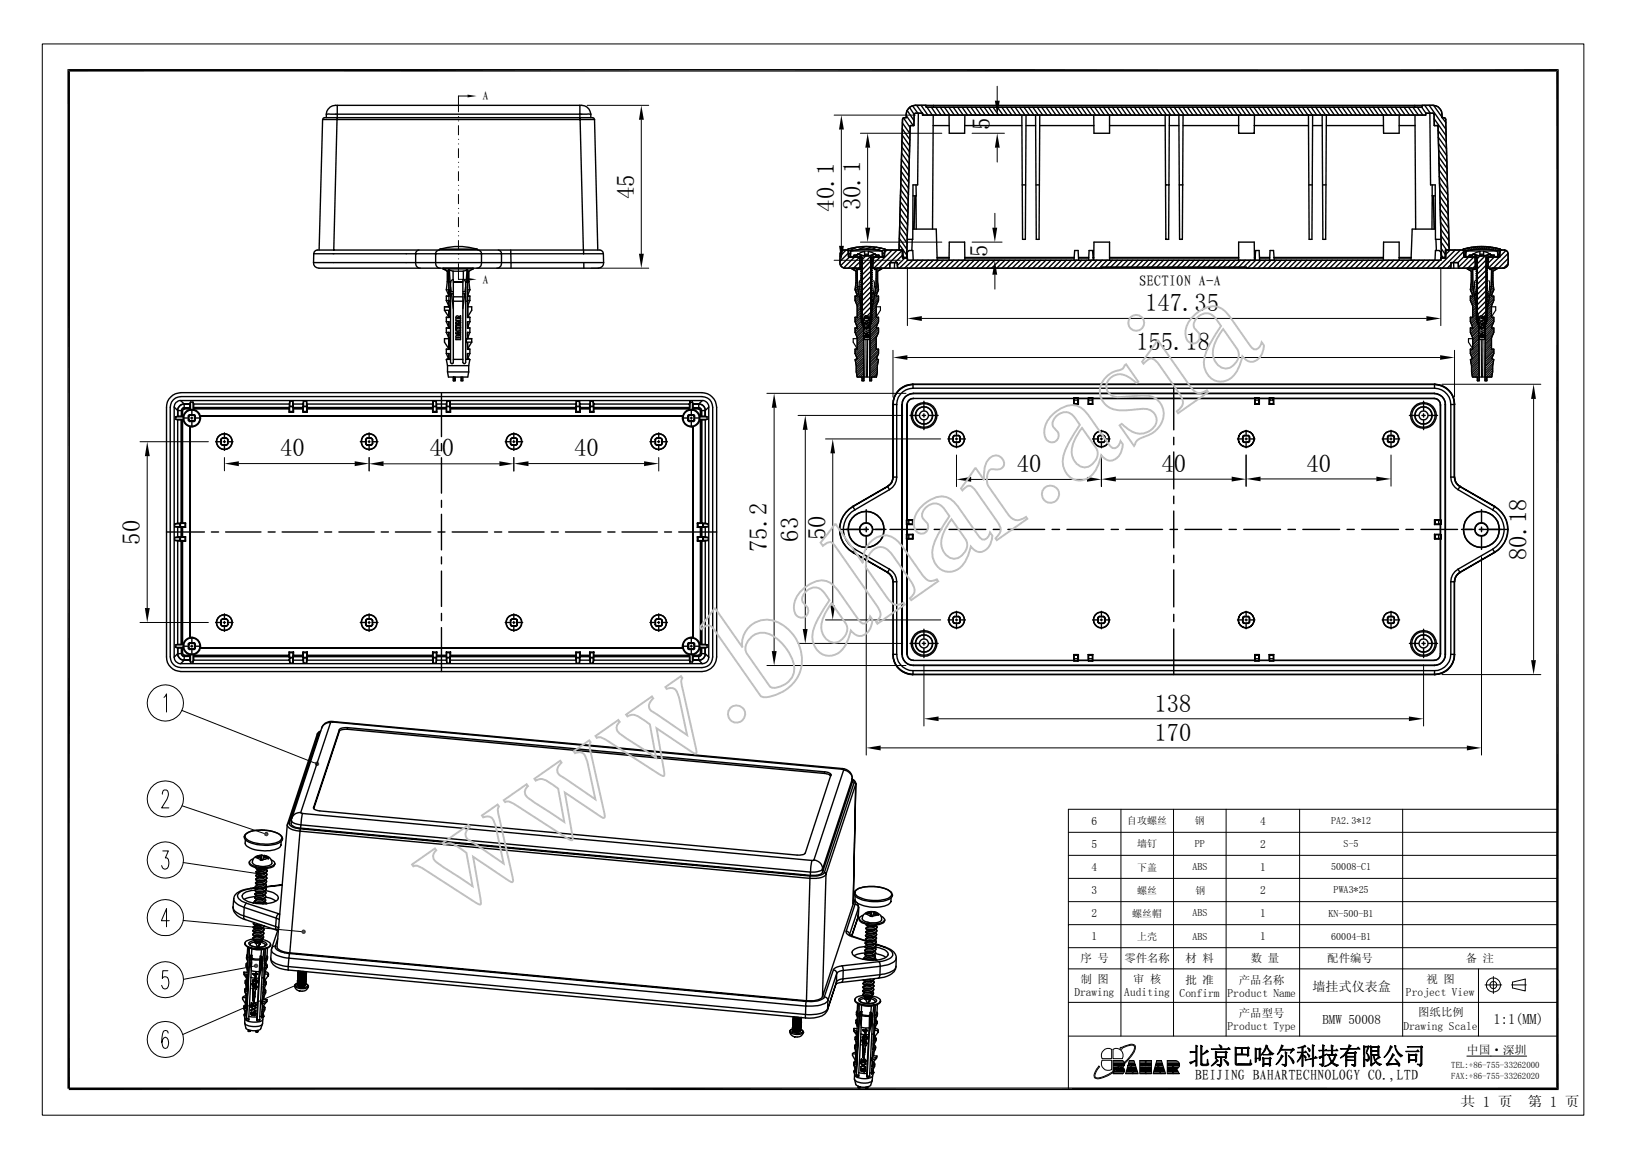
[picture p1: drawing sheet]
<svg xmlns="http://www.w3.org/2000/svg" width="297mm" height="210mm" viewBox="0 0 297 210" stroke-linecap="round" stroke-linejoin="round" font-family="sans-serif">
<defs><g id="words">
<text font-size="28.2" fill="#c0c0c0" x="81.8" y="168.1" transform="rotate(-35 81.8 168.1)">www.bahar.asia</text>
<g font-size="4.5">
<text x="180.2" y="23.7" transform="rotate(-90 180.2 23.7)">5</text>
<text x="115.4" y="36.2" transform="rotate(-90 115.4 36.2)">45</text>
<text x="151.8" y="38.5" transform="rotate(-90 151.8 38.5)">40.1</text>
<text x="156.6" y="38.3" transform="rotate(-90 156.6 38.3)">30.1</text>
<text x="179.7" y="46.8" transform="rotate(-90 179.7 46.8)">5</text>
<text x="208.4" y="56.6">147.35</text>
<text x="206.7" y="63.7">155.18</text>
<text x="51" y="83.1">40</text>
<text x="78.1" y="83.1">40</text>
<text x="104.5" y="83.1">40</text>
<text x="185" y="85.9">40</text>
<text x="211.4" y="85.9">40</text>
<text x="237.7" y="85.8">40</text>
<text x="25.5" y="99.1" transform="rotate(-90 25.5 99.1)">50</text>
<text x="139.6" y="100.4" transform="rotate(-90 139.6 100.4)">75.2</text>
<text x="145.2" y="98.5" transform="rotate(-90 145.2 98.5)">63</text>
<text x="150.2" y="98.3" transform="rotate(-90 150.2 98.3)">50</text>
<text x="277.8" y="101.9" transform="rotate(-90 277.8 101.9)">80.18</text>
<text x="210.1" y="129.5">138</text>
<text x="210.1" y="134.8">170</text>
</g>
<g font-size="2.7">
<text x="207.3" y="52">SECTION A-A</text>
<text x="265.8" y="201.5">共 1 页</text>
<text x="278" y="201.5">第 1 页</text>
</g>
<g font-size="2.6">
<text x="271.8" y="186.4">1:1(MM)</text>
<text x="217.4" y="196.5">BEIJING BAHARTECHNOLOGY CO.,LTD</text>
</g>
<g font-size="2.4">
<text x="238.9" y="180.3">墙挂式仪表盒</text>
<text x="240.7" y="186.4">BMW 50008</text>
</g>
<g font-size="2.2">
<text x="87.8" y="18.2">A</text>
<text x="87.8" y="51.6">A</text>
<text x="266.9" y="191.8">中国·深圳</text>
</g>
<g font-size="2.1">
<text x="198.7" y="154.3">5</text>
<text x="198.7" y="150.1">6</text>
<text x="229.3" y="154.3">2</text>
<text x="229.3" y="150.1">4</text>
<text x="198.7" y="158.5">4</text>
<text x="229.3" y="158.5">1</text>
<text x="198.7" y="162.7">3</text>
<text x="198.7" y="166.9">2</text>
<text x="229.3" y="162.7">2</text>
<text x="229.3" y="166.9">1</text>
<text x="198.7" y="171.1">1</text>
<text x="229.3" y="171.1">1</text>
<text x="196.6" y="175.1">序 号</text>
<text x="196.6" y="178.9">制 图</text>
<text x="204.6" y="175.1">零件名称</text>
<text x="206.2" y="178.9">审 核</text>
<text x="215.8" y="175.1">材 料</text>
<text x="215.8" y="179">批 准</text>
<text x="225.5" y="179">产品名称</text>
<text x="227.7" y="175.1">数 量</text>
<text x="241.5" y="175.1">配件编号</text>
<text x="259.6" y="178.9">视 图</text>
<text x="266.8" y="175.1">备 注</text>
<text x="195.5" y="181.3">Drawing</text>
<text x="204.6" y="181.3">Auditing</text>
<text x="214.7" y="181.4">Confirm</text>
<text x="223.4" y="181.4">Product Name</text>
<text x="225.5" y="185">产品型号</text>
<text x="255.9" y="181.3">Project View</text>
<text x="258.1" y="184.9">图纸比例</text>
<text x="223.4" y="187.4">Product Type</text>
<text x="255.4" y="187.4">Drawing Scale</text>
</g>
<g font-size="1.8">
<text x="242.2" y="150">PA2.3*12</text>
<text x="205.1" y="150">自攻螺丝</text>
<text x="206.9" y="154.2">墙钉</text>
<text x="217.4" y="154.2">PP</text>
<text x="217.4" y="150">钢</text>
<text x="244.5" y="154.2">S-5</text>
<text x="206.9" y="158.4">下盖</text>
<text x="217" y="158.4">ABS</text>
<text x="242.2" y="158.4">50008-C1</text>
<text x="206" y="166.8">螺丝帽</text>
<text x="206.9" y="162.6">螺丝</text>
<text x="217" y="166.7">ABS</text>
<text x="217.6" y="162.6">钢</text>
<text x="241.8" y="166.8">KN-500-B1</text>
<text x="242.7" y="162.6">PWA3*25</text>
<text x="206.9" y="171">上壳</text>
<text x="217" y="171">ABS</text>
<text x="242.2" y="171">60004-B1</text>
</g>
<g font-size="1.6">
<text x="264.1" y="194.4">TEL:+86-755-33262000</text>
<text x="264.1" y="196.3">FAX:+86-755-33262020</text>
</g>
</g></defs>
<g fill="none" stroke="#000" stroke-width=".18">
<path d="M7.7 8h280.5v194.9h-280.5zM85.1 17.5h-1.7v2.9M106.8 19.2h11.3M181.5 15.7v2.6M83.4 22.9v1.6M83.4 27v1.7M83.4 31.2v1.7M83.4 35.4v1.7M83.4 39.6v1.7M83.4 21.2h.1M83.4 22h.1M83.4 25.4h.1"/>
<path d="M83.4 26.2h.1M83.4 29.5h.1M83.4 30.4h.1M83.4 33.7h.1M83.4 34.6h.1M83.4 37.9h.1M83.4 38.8h.1M116.7 21.8v24.4M151.8 20.9h14.8M153.1 23.6v21.1M156.6 24.2h14.8M157.9 26.9v14.5"/>
<path d="M176.9 20.9h5.9M176.9 24.2h5.9M181.1 38.8v2.6M181.5 26.9v2.6M83.4 43.8v1.7M83.4 48v2.8h1.7M83.4 42.1h.1M83.4 42.9h.1M83.4 46.3h.1M83.4 47.1h.1M107.6 48.8h10.5M151.8 47.4h12"/>
<path d="M155.1 48.8l-.1 .1M155.5 48.8l-.3 .3M155.6 53.9h.1M155.7 57.7l-.1 .1M155.7 59.7h-.1M155.8 48.8l-.4 .4M155.9 53.9l-.3 .3M156 48.9l-.3 .4M156 49.3l-.2 .2M156 57.7l-.4 .4M156 49.6l-.2 .2M156 49.9l-.2 .2"/>
<path d="M156 50.2l-.2 .3M156 50.5l-.2 .3M156 50.8l-.2 .3M156 51.2l-.3 .3M156.1 51.5l-.4 .3M156.1 51.8l-.4 .4M156.1 52.1l-.5 .5M156.1 52.4l-.4 .5M156.2 52.7l-.5 .4M156.2 53l-.4 .3M156.2 53.2l-.3 .3M156.3 53.5l-.3 .3"/>
<path d="M156.4 53.8l-.8 .7M156.4 54.1l-.7 .7M156.5 54.3l-.8 .7M156.5 54.6l-.6 .7M156.5 54.9l-.6 .6M156.6 44.1h14.8M156.6 55.2l-.6 .5M156.6 55.4l-.6 .7M156.7 55.7l-.7 .7M156.8 56l-.8 .7M156.8 56.3l-.8 .8M156.8 56.5l-.8 .9"/>
<path d="M156.9 56.8l-.9 .9M156.9 57.1l-1.3 1.4M157 57.4l-1.3 1.3M157 57.7l-1.2 1.2M157.1 57.9l-1.2 1.3M157.1 58.2l-1.2 1.2M157.1 58.5l-1.5 1.6M157.1 58.9l-1.5 1.5M157.1 59.2l-1.4 1.5M157.1 59.5l-1.3 1.4M157.1 59.9l-1.2 1.2M159.5 55.9l-.9 .8"/>
<path d="M159.5 56.2l-1 .9M159.5 56.5l-1 1M159.5 56.8l-1.1 1.1M159.5 57.2l-1.1 1.1M159.5 57.5l-1.1 1.1M159.5 53.9l-.5 .4M159.5 55.4l-.8 .9M159.5 57.7l-1.1 1.2M159.5 59.4l-1.1 1.2M159.6 53.5l-.5 .5M159.6 59.7l-1.2 1.2M159.7 48.8l-.2 .3"/>
<path d="M159.7 49.4l-.2 .3M159.7 49.8l-.2 .2M159.7 50.1l-.2 .3M159.7 50.4l-.3 .3M159.7 50.7l-.3 .3M159.7 51.1l-.3 .2M159.7 51.4l-.3 .3M159.8 51.7l-.4 .3M159.8 54.9l-1.1 1.1M159.8 58.8l-1.4 1.4M159.8 52l-.4 .4M159.8 52.3l-.5 .5"/>
<path d="M159.8 53l-.6 .6M159.8 52.6l-.5 .6M159.8 53.9l-.8 .9M159.9 54.2l-1 1M159.9 54.5l-1.1 1M159.9 57.7l-1.5 1.6M159.9 58.1l-1.5 1.5M159.9 58.4l-1.5 1.5M159.9 59.7l-1.6 1.5M160 48.8l-.5 .6M160.4 48.8l-.5 .5M165.1 48.7v10.6"/>
<path d="M167.8 57.9h91.8M176.9 47.4h5.5M176.9 44.1h5.5M181.1 50v2.6M262.2 48.7v10.6M267.1 48.8l-.1 .1M267.5 48.8l-.3 .3M267.6 53.9h.1M267.6 57.7v.1M267.7 59.7h-.1M267.8 48.8l-.4 .4M267.9 53.9l-.3 .3"/>
<path d="M268 48.9l-.4 .4M268 57.7l-.4 .4M268 59.7l-.4 .4M268 49.3l-.2 .2M268 49.6l-.2 .2M268 49.9l-.2 .2M268 50.2l-.2 .3M268 50.5l-.2 .3M268 50.8l-.2 .3M268 51.2l-.2 .3M268 51.5l-.3 .3M268 51.8l-.3 .4"/>
<path d="M268 52.1l-.4 .5M268.1 52.4l-.5 .5M268.1 52.7l-.4 .4M268.2 53l-.4 .3M268.2 53.2l-.3 .3M268.3 53.5l-.3 .3M268.3 53.8l-.7 .7M268.4 54.1l-.8 .7M268.4 54.3l-.6 .7M268.5 54.6l-.7 .7M268.5 54.9l-.6 .6M268.6 55.2l-.6 .5"/>
<path d="M268.6 55.4l-.6 .7M268.7 55.7l-.7 .7M268.7 56l-.7 .7M268.8 56.3l-.8 .8M268.8 56.5l-.8 .9M268.9 56.8l-.9 .9M268.9 57.1l-1.3 1.4M268.9 57.4l-1.2 1.3M269 57.7l-1.2 1.2M269.1 57.9l-1.3 1.3M269.1 58.2l-1.2 1.2M269.1 58.5l-1.1 1.2"/>
<path d="M269.1 58.9l-1.5 1.5M269.1 59.2l-1.4 1.5M269.1 59.5l-1.3 1.4M269.1 59.9l-1.3 1.2M271.4 55.9l-.8 .8M271.4 56.2l-.9 .9M271.4 56.5l-.9 1M271.4 56.8l-1 1.1M271.4 57.2l-1.1 1.1M271.4 57.5l-1.1 1.1M271.5 53.9l-.5 .4M271.5 57.7l-1.2 1.2"/>
<path d="M271.5 59.4l-1.2 1.2M271.6 53.5l-.5 .5M271.6 55.4l-.9 .9M271.6 59.7l-1.3 1.2M271.7 48.8l-.3 .3M271.7 49.4l-.3 .3M271.7 49.8l-.3 .2M271.7 50.1l-.3 .3M271.7 50.4l-.3 .3M271.7 50.7l-.3 .3M271.7 51.1l-.3 .2M271.7 51.4l-.3 .3"/>
<path d="M271.7 51.7l-.3 .3M271.7 58.8l-1.4 1.4M271.8 52l-.5 .4M271.8 53l-.7 .6M271.8 54.9l-1.1 1.1M271.8 52.3l-.5 .5M271.8 52.6l-.6 .6M271.8 53.9l-.9 .9M271.9 54.2l-1 1M271.9 54.5l-1.1 1M271.9 57.7l-1.6 1.6M271.9 58.1l-1.6 1.5"/>
<path d="M271.9 58.4l-1.6 1.5M271.9 59.7l-1.6 1.5M272 48.8l-.6 .6M272.3 48.8l-.4 .5M139.6 71.6h25.3M140.9 74.2v44.3M145.2 75.6h19.1M146.6 78.2v36.3M150.2 79.9h21M155.7 63.5l-.1 .2M155.9 65.3l-.2 .3M157.1 60.1l-1.2 1.2"/>
<path d="M157.1 60.5l-1.1 1.1M157.1 60.8l-1.1 1.1M157.1 61.1l-1.1 1.2M157.1 61.5l-1.1 1.1M157.1 61.8l-1.1 1.1M157.1 62.1l-1.1 1.1M157.1 62.4l-1.5 1.6M157.2 62.7l-1.6 1.6M157.2 63.1l-1.5 1.5M157.2 63.4l-1.4 1.4M157.2 63.7l-1.3 1.3M157.2 64l-1.3 1.2"/>
<path d="M157.2 64.3l-1.5 1.5M157.2 64.7l-1.5 1.4M157.2 65l-1.4 1.4M157.2 65.3l-1.4 1.4M157.2 65.7l-1.4 1.3M157.2 65.9l-1.4 1.4M157.2 66.3l-1.4 1.4M157.2 66.6l-1.3 1.3M157.2 66.9l-1.3 1.3M157.2 67.3l-1.3 1.2M157.2 67.6l-1 1M157.2 67.9l-.7 .7"/>
<path d="M157.2 68.2l-.4 .4M157.2 68.5l-.3 .4M157.2 68.9l-.3 .3M157.2 69.2l-.1 .1M158.6 68.8l-.3 .3M158.6 69.1l-.2 .2M159.5 61.7l-1.2 1.2M159.5 62.1l-1.2 1.1M159.5 62.4l-1.2 1.1M159.5 62.7l-1.2 1.2M159.5 63l-1.2 1.2M159.5 63.4l-1.2 1.1"/>
<path d="M159.5 61.3l-1.2 1.3M159.5 65.3l-1.2 1.2M159.5 68.5l-.1 .1M159.6 63.5l-1.3 1.3M159.6 68.1l-.5 .5M159.7 66.8l-1.4 1.3M159.7 67l-1.4 1.4M159.7 67.4l-1.4 1.4M159.7 67.7l-.9 .9M159.7 64.7l-1.4 1.5M159.7 65.4l-1.4 1.4M159.7 66.4l-1.4 1.4"/>
<path d="M159.8 60.8l-1.5 1.4M159.8 66l-1.5 1.5M159.8 65.6l-1.5 1.5M159.9 60l-1.6 1.5M159.9 60.4l-1.6 1.5M159.9 63.6l-1.6 1.6M159.9 63.9l-1.6 1.6M159.9 64.3l-1.6 1.5M162.5 63.7v8.6M165.1 65.1h97M262.4 69.9h18M264.7 63.7v8.6"/>
<path d="M267.7 63.5l-.1 .2M267.8 65.3l-.2 .3M269.1 60.1l-1.2 1.2M269.1 60.5l-1.1 1.1M269.1 60.8l-1.1 1.1M269.1 61.1l-1.1 1.2M269.1 61.5l-1.1 1.1M269.1 61.8l-1.1 1.1M269.1 62.1l-1.1 1.1M269.1 62.4l-1.5 1.6M269.1 62.7l-1.5 1.6M269.1 63.1l-1.4 1.5"/>
<path d="M269.1 63.4l-1.3 1.4M269.1 63.7l-1.3 1.3M269.1 64l-1.1 1.2M269.1 64.3l-1.4 1.5M269.1 64.7l-1.4 1.4M269.1 65l-1.3 1.4M269.1 65.3l-1.3 1.4M269.1 65.7l-1.3 1.3M269.1 65.9l-1.3 1.4M269.1 66.3l-1.3 1.4M269.1 66.6l-1.3 1.3M269.2 66.9l-1.3 1.3"/>
<path d="M269.2 67.3l-1.3 1.2M269.2 67.6l-1.1 1M269.2 67.9l-.7 .7M269.2 68.2l-.4 .4M269.2 68.5l-.3 .4M269.2 68.9l-.3 .3M269.2 69.2l-.1 .1M270.6 68.8l-.4 .3M270.6 69.1l-.2 .2M271.4 61.7l-1.1 1.2M271.4 62.1l-1.1 1.1M271.4 62.4l-1.1 1.1"/>
<path d="M271.4 62.7l-1.1 1.2M271.4 63l-1.1 1.2M271.4 63.4l-1.1 1.1M271.5 65.3l-1.2 1.2M271.5 61.3l-1.2 1.3M271.5 68.5l-.1 .1M271.6 68.1l-.5 .5M271.6 63.5l-1.3 1.3M271.6 66.8l-1.4 1.3M271.6 67l-1.4 1.4M271.6 67.4l-1.4 1.4M271.6 67.7l-.8 .9"/>
<path d="M271.7 64.7l-1.4 1.5M271.7 66.4l-1.5 1.4M271.7 60.8l-1.4 1.4M271.7 65.4l-1.5 1.4M271.8 66l-1.6 1.5M271.8 65.6l-1.6 1.5M271.9 60l-1.6 1.5M271.9 60.4l-1.6 1.5M271.9 63.6l-1.6 1.6M271.9 63.9l-1.6 1.6M271.9 64.3l-1.6 1.5M279.1 72.6v47.5"/>
<path d="M25.5 80.4h12.4M26.8 83v27.7M40.8 83.3v2.4M43.5 84.4h21.1M67.2 83.3v2.4M69.8 84.4h21.1M93.5 83.3v2.4M96.2 84.4h21M119.9 83.3v2.4M151.5 82.5v27.7M174.1 82.8v5.8M176.7 87.2h21.1"/>
<path d="M200.4 82.8v5.8M203.1 87.2h21M226.8 82.8v5.7M229.4 87.2h21.1M253.1 82.8v5.7M25.5 113.3h12.4M145.2 117.1h19.1M150.2 112.8h21M157.6 101.3v36.1M269.6 101.3v36.1M29.8 126.9l.5-.6v3.3M33.1 129.3l24.2 9.5"/>
<path d="M139.6 121.1h25.3M160.3 136.1h106.6M168.1 121v11.1M170.8 130.8h85.6M259.1 121v11.1M262.4 122.8h18M29.5 144.5l.2-.6 .6-.1a1.19 1.19 0 0 1 .1 1.6l-1 1.6h1.3M29.6 154.8h1l-.5 1.3h.3a1.39 1.39 0 0 1-.2 2 .66 .66 0 0 1-.8-.6M33.1 146.6l15 5.1M33.4 157l13.4 2M194.4 151.5h89M194.4 155.7h89"/>
<path d="M194.4 159.8h89M204 147.3v41.2M213.6 147.3v41.2M223.1 147.3v41.2M236.5 147.3v41.2M255.3 147.3v41.2M283.4 147.3h-89v50.8M30.6 176.6h-1l-.1 1.4a.59 .59 0 0 1 1-.1 1.88 1.88 0 0 1 0 1.9l-.3 .2a.66 .66 0 0 1-.8-.7M30.8 167.5h-1.4l.9-2.2v3.3M33.4 167.5l21.5 2M46.2 175.8l-12.8 2.4M54.6 179l-21.3 9.2"/>
<path d="M194.4 164.1h89M194.4 176.3h89M194.4 172.5h89M194.4 168.3h89M269.1 176.3v12.2M270.2 179.2h3.1M271.8 177.7v3.1M275.1 179.2h2.6M275.2 178.7l2.4-.5v2.1l-2.4-.5zM30.6 188l-.1-.3-.3-.2-.4 .2a3.9 3.9 0 0 0 0 3l.3 .1a1.16 1.16 0 0 0 .5-1.6l-.2-.3-.4-.1-.2 .1-.3 .8M194.4 182.4h89M194.4 188.5h89"/>
<path d="M195.1 198.1h88.3M200 194l.1 .1-.6 .9a.75 .75 0 0 0 0 1.1 5.7 5.7 0 0 0 3.7-1.5 8 8 0 0 0 3.3-3.9 .53 .53 0 0 0-.9-.5l-1.1 .4-.3 .3h-.3v-.2l.2-.1a2.52 2.52 0 0 1 2.4-.4 1.8 1.8 0 0 1-.6 2 11.3 11.3 0 0 1-6.1 4.1 .71 .71 0 0 1-.7-.4 .71 .71 0 0 1 .2-.8zM200.6 192.9h1.7v1.7a1.27 1.27 0 0 1-1.5-.2 1.27 1.27 0 0 1-.2-1.5zM200.8 191.2a1.14 1.14 0 0 1 1.5-.2v1.7h-1.7a1.21 1.21 0 0 1 .2-1.5zM202.6 193h1.7a.67 .67 0 0 1 .4 .6 .67 .67 0 0 1-.4 .6 .63 .63 0 0 1 .4 .6 .63 .63 0 0 1-.4 .6h-1.7zM202.6 191a1.25 1.25 0 0 1 1.4 .2 1.25 1.25 0 0 1 .3 1.5h-1.7zM202.6 193.2h2M202.6 193.3h2M202.6 193.5h2M203.5 193.6l.1 1.2h-.2zM205.5 193h.9l.7 2.4h-.8l-.7-1.7 .6 1.7h-1.4zM207.4 193h1v.9h.2v-.9h.9v2.4h-.9l-.1-.9-.1 .9h-1z"/>
<path d="M207.4 193.9h2.1M207.4 194h2.1M207.4 194.1h2.1M207.4 194.2h2.1M207.4 194.3h2.1M207.4 194.4h2.1M207.4 194.5h2.1M210.5 193h.9l.7 2.4h-.8l-.7-1.7 .6 1.7h-1.4zM212.4 193h1.4a.79 .79 0 0 1 .9 .6 .79 .79 0 0 1-.5 .9l.4 .9h-1.1l-.1-1.8v1.8h-1zM212.4 193.2h2.1M212.4 193.3h2.1M212.4 193.5h2.2"/>
<path d="M212.4 193.5h2.3M266.9 192.2h10.9"/>
<circle cx="30.1" cy="127.9" r="3.3"/>
<circle cx="30.1" cy="145.4" r="3.3"/>
<circle cx="30.1" cy="156.5" r="3.3"/>
<circle cx="30.1" cy="178.3" r="3.3"/>
<circle cx="30.1" cy="167" r="3.3"/>
<circle cx="271.8" cy="179.3" r=".65"/>
<circle cx="271.8" cy="179.2" r="1.3"/>
<circle cx="30.1" cy="189.1" r="3.3"/>
</g>
<g fill="#000">
<path d="M12.3 12.6h271.4l-271 .4zM12.7 13l271-.4-.5 .4zM85.1 17.2l1.6 .3-1.6 .2zM181.1 18.3h.8l-.4 2.6zM283.2 13l.5 185.4-.5-.5zM283.2 13l.5-.4v185.8zM116.7 19.2l.5 2.6h-.9zM153.1 20.9l.5 2.7h-.9zM157.9 24.2l.5 2.7h-.9zM181.5 24.2l.4 2.7h-.8zM85.1 50.6l1.6 .2-1.6 .3zM116.3 46.2h.9l-.5 2.6z"/>
<path d="M152.7 44.7h.9l-.5 2.7zM157.5 41.4h.9l-.5 2.7zM165.1 57.9l2.7-.4v.9zM180.6 41.4h.9l-.4 2.7zM181.1 47.4l.4 2.6h-.9zM259.6 57.5l2.6 .4-2.6 .5zM140.9 71.6l.4 2.6h-.8zM146.6 75.6l.4 2.6h-.9zM162.5 65.1l2.6-.5v.9zM262.1 64.6l2.6 .5-2.6 .4zM279.1 69.9l.4 2.7h-.9zM26.8 80.4l.5 2.6h-.9z"/>
<path d="M40.8 84.4l2.7-.5v.9zM64.6 83.9l2.6 .5-2.6 .4zM67.2 84.4l2.6-.5v.9zM90.9 83.9l2.6 .5-2.6 .4zM93.5 84.4l2.7-.5v.9zM117.2 83.9l2.7 .5-2.7 .4zM151.5 79.9l.5 2.6h-.9zM174.1 87.2l2.6-.4v.9zM197.8 86.8l2.6 .4-2.6 .5zM200.4 87.2l2.7-.5v.9zM224.1 86.7l2.7 .5-2.7 .4zM226.8 87.2l2.6-.5v.9z"/>
<path d="M250.5 86.7l2.6 .5-2.6 .4zM26.4 110.7h.9l-.5 2.6zM140.5 118.5h.8l-.4 2.6zM146.1 114.5h.9l-.4 2.6zM151.1 110.2h.9l-.5 2.6zM57.3 138.8l.4 .2-.4 .1zM57.3 139.1l.4-.1-.3 .2zM57.4 139.2l.3-.2-.2 .4zM57.4 138.7l.3 .3-.4-.2zM57.7 139v.4h-.2zM57.4 138.7l.2-.1 .1 .4zM57.7 139l.2 .3-.2 .1z"/>
<path d="M57.6 138.6h.2l-.1 .4zM57.7 139l.4 .1-.2 .2zM57.8 138.6l.2 .2-.3 .2zM57.7 139l.4-.1v.2zM57.7 139l.3-.2 .1 .1zM157.6 136.1l2.7-.4v.9zM168.1 130.8l2.7-.4v.8zM256.4 130.4l2.7 .4-2.7 .4zM266.9 135.7l2.7 .4-2.7 .5zM278.6 120.1h.9l-.4 2.7zM46.8 159h.4l-.3 .2zM46.9 159.2l.3-.2-.2 .4z"/>
<path d="M46.9 158.8l.3 .2h-.4zM47.2 159v.4h-.2zM46.9 158.8l.2-.1 .1 .3zM47.2 159l.2 .4h-.2zM47.1 158.7h.2l-.1 .3zM47.2 159l.3 .3-.1 .1zM47.3 158.7h.1l-.2 .3zM47.2 159l.4 .1-.1 .2zM47.4 158.7l.2 .2-.4 .1zM47.2 159l.4-.1v.2zM48.1 151.7l.4 .1h-.4zM48.1 151.8h.4l-.3 .3z"/>
<path d="M48.2 152.1l.3-.3-.2 .3zM48.2 151.5l.3 .3-.4-.1zM48.5 151.8v.4l-.2-.1zM48.2 151.5l.2-.1 .1 .4zM48.5 151.8l.2 .3-.2 .1zM48.4 151.4h.2l-.1 .4zM48.5 151.8l.3 .1-.1 .2zM48.6 151.4l.2 .1-.3 .3zM48.5 151.8l.3-.1v.2zM48.8 151.5v.2l-.3 .1zM46.2 175.6l.4 .2h-.4zM46.2 175.8h.4l-.3 .2z"/>
<path d="M46.3 176l.3-.2-.1 .3zM46.3 175.5l.3 .3-.4-.2zM46.6 175.8l.1 .3h-.2zM46.3 175.5l.2-.1 .1 .4zM46.6 175.8l.3 .3h-.2zM46.5 175.4h.2l-.1 .4zM46.6 175.8l.4 .1-.1 .2zM46.7 175.4l.2 .1-.3 .3zM46.6 175.8l.3-.3 .1 .2zM46.6 175.8l.4-.1v.2zM54.5 178.8l.4 .1-.3 .1zM54.6 179l.3-.1-.2 .2z"/>
<path d="M54.6 178.6l.3 .3-.4-.1zM54.9 178.9v.3l-.2-.1zM54.6 178.6l.1-.1 .2 .4zM54.9 169.5l.3 .1-.3 .1zM54.9 178.9l.2 .3h-.2zM54.9 169.7l.3-.1-.2 .3zM54.9 169.3l.3 .3-.3-.1zM54.7 178.5h.2v.4zM55.2 169.6v.4l-.2-.1zM54.9 169.3l.2-.1 .1 .4zM54.9 178.9l.3 .2-.1 .1zM54.9 178.5h.3l-.3 .4z"/>
<path d="M55.2 169.6l.2 .3-.2 .1zM54.9 178.9h.4l-.1 .2zM55.1 169.2h.2l-.1 .4zM55.2 178.5l.1 .2-.4 .2zM54.9 178.9l.4-.2v.2zM55.2 169.6l.4 .2-.2 .1zM55.3 169.2h.2l-.3 .4zM55.2 169.6h.4v.2zM55.2 169.6l.4-.2v.2zM55.5 169.2l.1 .2-.4 .2zM12.3 12.6l.4 185.5h-.4zM12.3 12.6l.4 .4v185.1z"/>
<path d="M202.6 193h1.7zM202.6 193l1.8 .1zM202.6 193.1h1.8zM202.6 193.1l1.9 .1zM202.6 193.4l1.8 .1h-1.8zM202.6 193.5h1.8zM202.6 193.5l1.8 .1zM202.6 193.6h1.8zM202.6 193.6h.9zM202.6 193.6h.8zM202.6 193.6l.8 .1zM202.6 193.7h.8z"/>
<path d="M202.6 193.7l.8 .1zM202.6 193.8h.8zM202.6 193.8l.8 .1zM202.6 193.9h.8zM202.6 193.9l.8 .1zM202.6 194h.8zM202.6 194l.8 .1zM202.6 194.1h.8zM202.6 194.1l.8 .1zM202.6 194.2h.8zM202.6 194.2l.8 .1zM202.6 194.3h.8z"/>
<path d="M202.6 194.3l.8 .1zM202.6 194.4h.7zM202.6 194.4h.8zM202.6 194.4l.7 .1zM202.6 194.5h.7zM202.6 194.5h.6zM202.6 194.5l.6 .1zM202.6 194.6h.6zM202.6 194.6l.4 .1zM202.6 194.7h.3zM202.6 194.7h.4zM202.6 194.7l.3 .1z"/>
<path d="M202.6 194.8h.3zM202.6 194.8h.2zM202.6 194.8l.1 .1zM202.6 194.9h.1zM202.6 195.1l1.9 .1zM202.6 195.2l1.9 .1h-1.9zM202.6 195.2h1.9v.1zM202.6 195.3l1.7 .1zM202.6 195.3h1.9zM202.6 195.4h1.7zM202.8 195h1.8zM202.6 195.1l.2-.1 1.7 .1z"/>
<path d="M202.8 195h1.8l-.1 .1zM202.9 195h1.7zM203 194.9h1.7zM203.1 194.8l1.6 .1h-1.7zM203.1 194.8l1.6 .1zM203.1 194.8h.4zM203.2 194.8h.3zM203.2 194.8h.2zM203.2 194.7l.2 .1zM203.3 194.7h.1zM203.4 194.6v.1zM203.5 193.6h.8z"/>
<path d="M203.5 193.6h.9zM203.6 193.6h.7zM203.6 193.6l.7 .1zM203.6 193.7h.7zM203.6 193.7h.6zM203.6 193.7l.6 .1zM203.6 193.8h.6zM203.6 193.8h.5zM203.6 193.8l.4 .1zM203.6 193.9h.4zM203.6 193.9l.3 .1zM203.6 194h.3z"/>
<path d="M203.6 194l.2 .1zM203.6 194.1h.1zM203.6 194.1h.2zM203.6 194.1v.1zM203.6 194.5h.9zM203.6 194.5h1zM203.6 194.5l1 .1zM203.6 194.6h1zM203.6 194.6l1.1 .1zM203.6 194.7h1.1zM203.6 194.7l1.1 .1zM203.6 194.8h1.1z"/>
<path d="M203.5 194.8h1.2zM203.6 194.4l.9 .1zM203.7 194.3l.8 .1zM203.6 194.4h.9zM203.7 194.4h.8zM203.7 194.3h.8zM203.7 194.3h.7zM203.8 194.3h.6zM203.9 194.2h.4zM203.9 194.2l.4 .1zM204 194.1h.4zM204.1 194h.4z"/>
<path d="M204.2 194h.3zM204.2 193.9l.3 .1zM204.2 193.9h.3zM204.3 193.9h.3zM204.3 193.8h.3zM204.3 193.8l.3 .1zM204.4 193.8h.2zM204.5 193.7l.1 .1zM204.5 193.7h.2zM204.5 193.8h.1zM204.5 193.6l.2 .1zM204.6 193.6h.1z"/>
<path d="M204.5 193.6h.2zM204.8 195.4h1.4zM204.9 195.1l1.2 .1zM204.9 195.2l1.2 .1h-1.2zM204.9 195.2h1.2v.1zM204.9 195.3l1.3 .1h-1.4zM204.9 195.3l1.3 .1zM204.9 195l1.2 .1h-1.2zM204.9 195h1.1l.1 .1zM205 194.9l1 .1zM205 195h1zM204.9 195h1.1z"/>
<path d="M205 194.7l.9 .1zM205 194.8h.9zM205 194.8l1 .1h-1zM205 194.8l1 .1zM205.1 194.6l.8 .1zM205.1 194.7h.8zM205.1 194.4l.7 .1zM205.1 194.5h.8zM205.1 194.5l.8 .1zM205.1 194.6h.8zM205.1 194.3h.7zM205.1 194.3l.7 .1z"/>
<path d="M205.1 194.4h.7zM205.2 194.1l.6 .1zM205.2 194.2h.6zM205.2 194.2l.6 .1zM205.2 194h.5zM205.2 194l.5 .1zM205.2 194.1h.5zM205.3 193.8h.3zM205.3 193.8l.3 .1zM205.3 193.9h.3zM205.3 193.9l.4 .1zM205.3 193.7h1.3z"/>
<path d="M205.3 193.7h.3zM205.3 193.7l.3 .1zM205.4 193.5h1.1zM205.4 193.5l1.1 .1zM205.4 193.6h1.1zM205.4 193.6h1.2zM205.4 193.6l1.2 .1zM205.4 193.4l1.1 .1h-1.1zM205.4 193.4h1.1v.1zM205.4 193.2l1.1 .1zM205.4 193.3l1.1 .1h-1.1zM205.4 193.3l1.1 .1z"/>
<path d="M205.5 193.1h.9zM205.5 193.1l1 .1h-1.1zM205.5 193.1l1 .1zM205.5 193h.9zM205.5 193l.9 .1h-.9zM205.5 193l.9 .1zM205.6 193.7h1zM205.7 193.7h.9zM205.7 193.7l.9 .1zM205.8 193.8h.8zM205.8 193.8l.9 .1zM205.8 193.9h.9z"/>
<path d="M205.8 193.9l.9 .1zM205.8 194h.9zM205.9 194l.8 .1zM205.9 194.1h.8zM205.9 194.1l.8 .1zM205.9 194.2h.8zM205.9 194.2l.8 .1zM205.9 194.3h.9zM205.9 194.3l.9 .1zM205.9 194.4h.9zM206 194.4l.8 .1zM206 194.5h.8z"/>
<path d="M206 194.5l.9 .1zM206 194.6h.9zM206 194.6l.9 .1zM206.1 194.7h.8zM206.1 194.7l.8 .1zM206.1 194.8h.8zM206.1 194.8h.9zM206.1 194.8l.9 .1zM206.1 194.9l.9 .1zM206.2 195h.8zM206.2 195l.8 .1h-.8zM206.2 195h.8v.1z"/>
<path d="M206.2 195.1l.9 .1zM206.2 195.2l.9 .1h-.9zM206.2 195.2h.9v.1zM206.2 195.3l.9 .1zM206.3 195.4h.8zM207.4 193h1zM207.4 193l1 .1zM207.4 193.1h1zM207.4 193.1l1 .1zM207.4 193.2l1 .1zM207.4 193.3l1 .1zM207.4 193.4l1 .1h-1z"/>
<path d="M207.4 193.4h1v.1zM207.4 193.5h1zM207.4 193.5l1 .1zM207.4 193.6h1zM207.4 193.6l1 .1zM207.4 193.7h1zM207.4 193.7l1 .1zM207.4 193.8h1zM207.4 193.8l1 .1zM207.4 193.9h1zM207.4 193.9h1.1zM207.4 194.5h1z"/>
<path d="M207.4 194.5h1.1zM207.4 194.5l1 .1zM207.4 194.6h1zM207.4 194.6l1 .1zM207.4 194.7h1zM207.4 194.7l1 .1zM207.4 194.8h1zM207.4 194.8l1 .1zM207.4 194.9l1 .1zM207.4 195h1zM207.4 195l1 .1h-1zM207.4 195h1v.1z"/>
<path d="M207.4 195.1l1 .1zM207.4 195.2l1 .1h-1zM207.4 195.2h1v.1zM207.4 195.3l1 .1zM207.4 195.4h1zM208.5 194.5h1zM208.5 193.9h1zM208.6 193h.9zM208.6 193l.9 .1zM208.6 193.1h.9zM208.6 193.1l.9 .1zM208.6 193.2l.9 .1z"/>
<path d="M208.6 193.3l.9 .1zM208.6 193.4l.9 .1h-.9zM208.6 193.4h.9v.1zM208.6 193.5h.9zM208.6 193.5l.9 .1zM208.6 193.6h.9zM208.6 193.6l.9 .1zM208.6 193.7h.9zM208.6 193.7l.9 .1zM208.6 193.8h.9zM208.6 193.8l.9 .1zM208.6 193.9h.9z"/>
<path d="M208.6 194.5l.9 .1zM208.6 194.6h.9zM208.6 194.6l.9 .1zM208.6 194.7h.9zM208.6 194.7l.9 .1zM208.6 194.8h.9zM208.6 194.8l.9 .1zM208.6 194.9l.9 .1zM208.6 195h.9zM208.6 195l.9 .1h-.9zM208.6 195h.9v.1zM208.6 195.1l.9 .1z"/>
<path d="M208.6 195.2l.9 .1h-.9zM208.6 195.2h.9v.1zM208.6 195.3l.9 .1zM208.6 195.4h.9zM209.8 195.4h1.4zM209.9 195.1l1.2 .1zM209.9 195.2l1.2 .1h-1.2zM209.9 195.2h1.2v.1zM209.9 195.3l1.3 .1h-1.4zM209.9 195.3l1.3 .1zM209.9 195l1.2 .1h-1.2zM209.9 195h1.1l.1 .1z"/>
<path d="M210 194.9l1 .1zM210 195h1zM209.9 195h1.1zM210 194.7l.9 .1zM210 194.8h.9zM210 194.8l1 .1h-1zM210 194.8l1 .1zM210.1 194.6l.8 .1zM210.1 194.7h.8zM210.1 194.4l.7 .1zM210.1 194.5h.8zM210.1 194.5l.8 .1z"/>
<path d="M210.1 194.6h.8zM210.1 194.3h.7zM210.1 194.3l.7 .1zM210.1 194.4h.7zM210.2 194.1l.6 .1zM210.2 194.2h.6zM210.2 194.2l.6 .1zM210.2 194.3h.6zM210.2 194h.5zM210.2 194l.5 .1zM210.2 194.1h.5zM210.3 193.8h.3z"/>
<path d="M210.3 193.8l.3 .1zM210.3 193.9h.3zM210.3 193.9l.4 .1zM210.3 193.7h1.3zM210.3 193.7h.3zM210.3 193.7l.3 .1zM210.3 193.5h1.2zM210.3 193.5l1.2 .1zM210.3 193.6h1.2zM210.3 193.6h1.3zM210.3 193.6l1.3 .1zM210.4 193.4l1.1 .1h-1.2z"/>
<path d="M210.4 193.4h1.1v.1zM210.4 193.2l1 .1zM210.4 193.3l1.1 .1h-1.1zM210.4 193.3l1.1 .1zM210.5 193.1h.9zM210.5 193.1l.9 .1h-1zM210.5 193.1l.9 .1zM210.5 193h.9zM210.5 193l.9 .1h-.9zM210.5 193l.9 .1zM210.6 193.7h1zM210.7 193.7h.9z"/>
<path d="M210.7 193.7l.9 .1zM210.8 193.8h.8zM210.8 193.8l.9 .1zM210.8 193.9h.9zM210.8 193.9l.9 .1zM210.8 194h.9zM210.9 194l.8 .1zM210.9 194.1h.8zM210.9 194.1l.8 .1zM210.9 194.2h.8zM210.9 194.2l.8 .1zM210.9 194.3h.9z"/>
<path d="M210.9 194.3l.9 .1zM210.9 194.4h.9zM211 194.4l.8 .1zM211 194.5h.8zM211 194.5l.9 .1zM211 194.6h.9zM211 194.6l.9 .1zM211.1 194.7h.8zM211.1 194.7l.8 .1zM211.1 194.8h.8zM211.1 194.8h.9zM211.1 194.8l.9 .1z"/>
<path d="M211.1 194.9l.9 .1zM211.2 195h.8zM211.2 195l.8 .1h-.8zM211.2 195h.8v.1zM211.2 195.1l.9 .1zM211.2 195.2l.9 .1h-.9zM211.2 195.2h.9v.1zM211.2 195.3l.9 .1zM211.3 195.4h.8zM212.4 193h1.6zM212.4 193l1.9 .1zM212.4 193.1h1.9z"/>
<path d="M212.4 193.6h1zM212.4 193.6h1.1zM212.4 193.6l1 .1zM212.4 193.7h1zM212.4 193.7l1 .1zM212.4 193.8h1zM212.4 193.8l1 .1zM212.4 193.9h1zM212.4 193.9l1 .1zM212.4 194h1zM212.4 194l1 .1zM212.4 194.1h1z"/>
<path d="M212.4 194.1l1 .1zM212.4 194.2h1zM212.4 194.2l1 .1zM212.4 194.3h1zM212.4 194.3l1 .1zM212.4 194.4h1zM212.4 194.4l1 .1zM212.4 194.5h1zM212.4 194.5l1 .1zM212.4 194.6h1zM212.4 194.6l1 .1zM212.4 194.7h1z"/>
<path d="M212.4 194.7l1 .1zM212.4 194.8h1zM212.4 194.8l1 .1zM212.4 194.9l1 .1zM212.4 195h1zM212.4 195l1 .1h-1zM212.4 195h1v.1zM212.4 195.1l1 .1zM212.4 195.2l1 .1h-1zM212.4 195.2h1v.1zM212.4 195.3l1 .1zM212.4 195.4h1z"/>
<path d="M213.5 193.6h1.2zM213.5 193.6l1.2 .1zM213.5 193.7h1.2zM213.5 193.7l1.2 .1zM213.5 193.8h1.2zM213.5 193.8l1.2 .1zM213.5 193.9h1.2zM213.5 193.9l1.2 .1zM213.5 194h1.1zM213.5 194h1.2zM213.5 194l1.1 .1zM213.5 194.1h1.1z"/>
<path d="M213.5 194.1l1 .1zM213.5 194.2h1zM213.5 194.2l1 .1zM213.5 194.3h1zM213.5 194.3h.9zM213.5 194.3l.9 .1zM213.5 194.4h.8zM213.5 194.4h.9zM213.5 194.4l.8 .1zM213.5 194.5h.7zM213.5 194.5h.8zM213.5 194.5l.7 .1z"/>
<path d="M213.5 194.6h.7zM213.5 194.6l.7 .1zM213.5 194.7h.7zM213.5 194.7l.8 .1zM213.5 194.8h.8zM213.5 194.8l.8 .1zM213.5 194.9l.9 .1zM213.5 195h.9zM213.5 195l1 .1h-1zM213.5 195h.9l.1 .1zM213.5 195.1l1 .1zM213.5 195.2l1.1 .1h-1.1z"/>
<path d="M213.5 195.2h1l.1 .1zM213.5 195.3l1.1 .1zM213.5 195.4h1.1zM12.5 197.9h270.7l-270.7 .5zM12.5 198.4l270.7-.5 .5 .5z"/>
</g>
<g fill="none" stroke="#000" stroke-width=".25">
<path d="M59.7 19.8l.4-.3 .9-.3h44.9a1.61 1.61 0 0 1 1.6 1.6h-48.1l.1-.5zM61.4 19.2v2.2M105.5 19.2l.7 26.3M165.5 19.6l.9 1.2M166.1 19.3l.9 1.3M166.6 19.2a1.66 1.66 0 0 0-1.7 1.6M166.6 19.2h1.9l.1 .3h90.2v-.3h2a1.82 1.82 0 0 1 1.7 2.2h.3M166.6 19.2a1.61 1.61 0 0 0-1.7 1.6M166.6 19.2h94.2a1.86 1.86 0 0 1 1.7 2.2M166.8 19.2l1 1.4M167.6 19.2l1.3 1.7M168.4 19.2l.2 .1"/>
<path d="M168.5 19.2l.1 .3h90.2v-.3M168.7 19.5l1 1.4M169.5 19.5l1 1.4M169.9 19.2v.3M170.3 19.5l1 1.4M171.1 19.5l1 1.4M171.9 19.5l1 1.4M172.7 19.5l1 1.4M173.5 19.5l1 1.4M174.3 19.5l1 1.4M175.1 19.5l1 1.4M175.9 19.5l1 1.4"/>
<path d="M176.7 19.5l1 1.4M177.5 19.5l1 1.4M178.3 19.5l1 1.4M179.1 19.5l1 1.4M179.9 19.5l1 1.4M180.7 19.5l1 1.4M181.5 19.5l1 1.4M182.3 19.5l1 1.4M183.1 19.5l1 1.4M183.9 19.5l1 1.4M184.7 19.5l1.1 1.4M185.5 19.5l1.1 1.4"/>
<path d="M186.3 19.5l1.1 1.4M187.1 19.5l1.1 1.4M188 19.5l1 1.4M188.8 19.5l1 1.4M189.6 19.5l1 1.4M190.4 19.5l1 1.4M191.2 19.5l1 1.4M192 19.5l1 1.4M192.8 19.5l1 1.4M193.6 19.5l1 1.4M194.4 19.5l1 1.4M195.2 19.5l1 1.4"/>
<path d="M196 19.5l1 1.4M196.8 19.5l1 1.4M197.6 19.5l1 1.4M198.4 19.5l1 1.4M199.2 19.5l1 1.4M200 19.5l1 1.4M200.8 19.5l1 1.4M201.6 19.5l1 1.4M202.4 19.5l1 1.4M203.2 19.5l1.1 1.4M204 19.5l1.1 1.4M204.8 19.5l1.1 1.4"/>
<path d="M205.6 19.5l1.1 1.4M206.5 19.5l1 1.4M207.3 19.5l1 1.4M208.1 19.5l1 1.4M208.9 19.5l1 1.4M209.7 19.5l1 1.4M210.5 19.5l1 1.4M211.3 19.5l1 1.4M212.1 19.5l1 1.4M212.9 19.5l1 1.4M213.7 19.5l1 1.4M214.5 19.5l1 1.4"/>
<path d="M215.3 19.5l1 1.4M216.1 19.5l1 1.4M216.9 19.5l1 1.4M217.7 19.5l1 1.4M218.5 19.5l1 1.4M219.3 19.5l1 1.4M220.1 19.5l1 1.4M220.9 19.5l1 1.4M221.7 19.5l1.1 1.4M222.5 19.5l1.1 1.4M223.3 19.5l1.1 1.4M224.1 19.5l1.1 1.4"/>
<path d="M225 19.5l1 1.4M225.8 19.5l1 1.4M226.6 19.5l1 1.4M227.4 19.5l1 1.4M228.2 19.5l1 1.4M229 19.5l1 1.4M229.8 19.5l1 1.4M230.6 19.5l1 1.4M231.4 19.5l1 1.4M232.2 19.5l1 1.4M233 19.5l1 1.4M233.8 19.5l1 1.4"/>
<path d="M234.6 19.5l1 1.4M235.4 19.5l1 1.4M236.2 19.5l1 1.4M237 19.5l1 1.4M237.8 19.5l1 1.4M238.6 19.5l1 1.4M239.4 19.5l1 1.4M240.2 19.5l1.1 1.4M241 19.5l1.1 1.4M241.8 19.5l1.1 1.4M242.6 19.5l1.1 1.4M243.5 19.5l1 1.4"/>
<path d="M244.3 19.5l1 1.4M245.1 19.5l1 1.4M245.9 19.5l1 1.4M246.7 19.5l1 1.4M247.5 19.5l1 1.4M248.3 19.5l1 1.4M249.1 19.5l1 1.4M249.9 19.5l1 1.4M250.7 19.5l1 1.4M251.5 19.5l1 1.4M252.3 19.5l1 1.4M253.1 19.5l1 1.4"/>
<path d="M253.9 19.5l1 1.4M254.7 19.5l1 1.4M255.5 19.5l1 1.4M256.3 19.5l1 1.4M257.1 19.5l1 1.4M257.5 19.2v.3M257.9 19.5l1 1.4M258.7 19.5l.8 1.1M259.3 19.2l1 1.4M260.1 19.2l3 4.3M260.9 19.2l1.6 2.2M58.7 21.8l.3-.4h48.9l.3 .4"/>
<path d="M58.7 21.8l-.6 23.7M58.7 21.8h49.5M59.4 20.8v.6zM61.3 21.4l-.6 24.1M107.5 20.8v.6zM108.2 21.8l.6 23.7M163.8 38.9l1.4 2M163.8 37.8l1.4 2M163.9 36.7l1.4 2M163.9 35.6l1.4 2M163.9 34.5l1.4 2M163.9 33.4l1.4 2"/>
<path d="M163.9 32.3l1.4 2M164 31.2l1.4 2M164 30.1l1.4 2M164 29l1.4 2M164.1 27.8l1.4 2.1M164.1 26.7l1.4 2M164.1 25.6l1.4 2M164.2 24.5l1.4 2M164.2 23.4l1.4 2M164.2 22.3l1.4 2M164.4 21.5l1.2 1.7M164.9 20.8v.6l-.6 .1-.1 .3-.6 23.7"/>
<path d="M164.9 21l1.3 1.9M165.1 20.1l1.2 1.8M166.4 20.8l-.1 2.1h-.7l-.6 24M166.5 35.6l-.1 6.1M166.7 35.6v6.1M166.7 33.6v2h-.5M167.1 20.6l-.1 13h-.8l-.1 10h-1M167.9 20.7l.2 .2M169.8 22.9h2.9M169.8 20.9l-.1 20.8M172.7 20.9l.1 3.3h2.7l.1-3.3M175.6 22.9h10.4"/>
<path d="M186 20.9l.1 22.7h.5l.1-22.7M186 33.6h.6M186.7 22.9h1.8M188.5 20.9l.1 22.7h.5l.1-22.7M188.5 33.6h.6M189.2 22.9h9.9M199 20.9l.1 3.3h2.8v-3.3M201.9 22.9h10.1M212 20.9l.2 22.7h.5l.1-22.7M212.1 33.6h.6M212.8 22.9h1.7M214.5 20.9l.2 22.7h.5l.1-22.7"/>
<path d="M214.6 33.6h.7M215.3 22.9h10.1M225.4 20.9v3.3h2.9v-3.3M228.3 22.9h9.8M238.1 20.9l.1 22.7h.6l.1-22.7M238.2 33.6h.6M238.9 22.9h1.7M240.6 20.9l.1 22.7h.6l.1-22.7M240.7 33.6h.6M241.4 22.9h10.3M251.7 20.9l.1 3.3h2.8v-3.3M254.6 22.9h2.9"/>
<path d="M257.5 20.9l.1 20.8M259.5 20.6v.3h-91.6v-.3h-1.3l-.2 .2M259.5 20.6h1.3M260.2 20.6l.1 13h.9v10h1M260.6 35.6h.6M260.6 35.6v6.1M260.6 33.6v2M260.8 20.6l.2 .2M260.8 20.6h-1.3v.3h-91.6v-.3h-1.3l-.2 .2-.1 2.1h-.7l-.6 24h-.7v-1.4h-.7l.6-23.9 .4-.2h.3v-.6M260.9 35.6l.1 6.1M261 20.8v2.1h.7l.6 24h.7l.1-1.4h.6l-.6-23.7M261 21.6l2.2 3.1"/>
<path d="M261 20.8v2.1h.7l.6 24M261 22.8l.1 .1M261.7 23.7l1.5 2.2M261.7 25l1.6 2.1M261.8 26.2l1.5 2.1M261.8 28.5l1.5 2.2M261.8 27.3l1.5 2.2M261.9 29.7l1.5 2.2M261.9 32.1l1.5 2.2M261.9 30.9l1.5 2.2M262 33.3l1.5 2.2M262 34.5l1.5 2.2"/>
<path d="M262 36.9l1.6 2.1M262 35.7l1.5 2.1M262.1 38.1l1.5 2.1M262.1 39.3l1.5 2.1M262.5 21.4l.6 .9M262.5 21.4h.3M262.8 21.4l.2 .1 .1 .3M57.1 47.8a.94 .94 0 0 0 .9 1h50.9a.94 .94 0 0 0 .9-1M57.1 47.8h52.7M57.1 46.2l.1-.4 .5-.3h51.5l.5 .3 .1 .4M57.1 46.2v1.6M57.1 46.2h52.7"/>
<path d="M76.2 45.5h-.1a.61 .61 0 0 0-.5 .7v1.6a.88 .88 0 0 0 .9 1M79.9 45.5h-.2a.61 .61 0 0 0-.4 .7v1.6a.88 .88 0 0 0 .8 1M80.1 45.3l-.1 .2M80.1 45.3a11.9 11.9 0 0 1 6.7 0M80.1 45.3h6.7M80.6 48.9h5.5M80.6 48.9l.8 .5M80.6 48.8v.1M80.9 55.8h1M80.9 56.5h1M80.9 56.5l.8 1.2M80.9 55.8v.7"/>
<path d="M81.2 59.7h.5M81.2 57.7l.5 .1M81.2 53.9h.5M81.2 54.7h.5v1M81.2 52.7h.5M81.2 53.9v.8M81.2 57.7v.8M81.2 59.7v.8M81.2 57.7h.5M81.2 52.7l.5 1.1M81.2 58.5h.5M81.2 54.7l.5 1"/>
<path d="M81.2 58.5l.5 1.1M81.4 49.4h.3M81.4 51.3h.3M81.4 49.4v1.9M81.4 51.3l-.2 1.4M81.7 49.4v1.9M81.7 53.8v.1M81.7 55.7v.1M81.7 59.6v.1M81.7 51.3v1.4M81.7 57.7v.1M81.7 59.7h.1"/>
<path d="M81.7 58.5v1.1M81.7 52.7v1.1M81.7 56.8v.9M81.7 49.1v6.7M81.7 58.5v1.2M81.7 49.1v.3M81.7 49.1h.1M81.7 54.8h.3M81.8 49.1l.7 .3M81.8 49.1l.1 2.2h.1M81.9 55.8v.7M81.9 56.5l-.2 .1v1.2"/>
<path d="M82 52.2l.1 .9M82 53.1h.5M82 53.5h.5M82.2 53.5l.3 2.7M82.2 51l.3-.1v15l-.3 .3-.2-.3v-14.5zM82.5 49.4h1.8M82.5 49.4v1.5M82.5 51.3h1.7M82.5 54h1.7M82.5 54.8h1.7M83 59.3h.8v.8h-.8zM83 59.6h.3l-.3 .1"/>
<path d="M83 58.6l.8-.2v.8l-.8-.2zM83 57.6l.3-.1 .2 .2 .3-.2v.8h-.8zM83.8 57.9h-.7h.7M83.8 59.6h-.3l.3 .1M83.8 58.7l-.6 .2 .6-.2M84.2 50.9l.3 .1 .2 .4v14.5l-.2 .3-.3-.3zM84.2 53.1h.5M84.2 53.5h.5M84.3 49.4v1.5M84.6 53.5l-.4 2.7M84.7 52.2l-.1 .9M84.7 54.8h.4"/>
<path d="M85 49.1l-.7 .3M85 49.1l-.3 2.2M85 49.1h.1M85.1 49.4v-.3v5.7M85.1 54.7h.4M85.1 52.7h.4M85.1 58.5v1.1M85.1 54.7v1M85.1 52.7v1.1M85.1 49.4v3.3M85.1 53.9v.8M85.1 54.8v3"/>
<path d="M85.1 58.5v1.2M85.1 49.4h.2M85.1 51.3h.2M85.1 58.5h.4M85.1 53.9h.4M85.1 55.8h.7M85.1 59.7h.1M85.1 53.8v.1M85.1 55.7v2M85.1 59.6v.1M85.1 57.7h.4M85.1 57.7v.1"/>
<path d="M85.1 59.7h.4M85.1 53.9h.1M85.3 51.3l.2 1.4M85.3 49.4v1.9M85.5 59.7h-.4M85.5 53.9h-.4M85.5 57.7l-.4 .1M85.5 58.5l-.4 1.1M85.5 53.9v.8M85.5 57.7v.8M85.5 59.7v.8M85.5 54.7l-.4 1"/>
<path d="M85.5 52.7l-.4 1.1M85.8 55.8v.7zM85.8 56.5l-.7 1.2zM86.1 48.8v.1M86.1 48.9l-.8 .5M86.8 45.3l.1 .2M87 45.5h.2a.61 .61 0 0 1 .4 .7v1.6a.88 .88 0 0 1-.8 1M90.7 45.5h.1a.61 .61 0 0 1 .5 .7v1.6a.88 .88 0 0 1-.9 1M93 45.5v3.3M106.2 45.5v.7M106.2 47.8v1M109.8 46.2v1.6"/>
<path d="M153.1 45.7l.4-.2h.9v1.3h2.1v2h-2.7a.94 .94 0 0 1-.9-1v-1.6zM154 45.5l-1.1 1.1M154.4 46l-1.5 1.6M154.4 46.7h1M154.6 46.8l-1.6 1.5M154.8 46.6l-.1 .1M154.8 45.7a12.4 12.4 0 0 1 5.8 0M154.8 46.1l-.4 .2M154.8 45.7h5.8M155.4 46.7v.1M155.8 46.4l-2.3 2.4M155.9 46.4h-.5v.4h1.4"/>
<path d="M155.9 46.4h-.5v.3M155.9 45l-1.5 .7M156 46.4h-.1M156.1 46.3l.8 .2 .8 .1M156.1 46.3l-.1 .1M156.1 46.3h.1M156.2 46.3l.5-.4 .6-.1v.8zM156.2 46.3l.7 .2 .8 .1M156.5 46.8l-2.1 2M156.5 46.8v2M156.5 47.7l-1.2 1.1M156.5 48.5l-.3 .3"/>
<path d="M156.7 49.1h.1M156.7 54.7h.1M156.7 57.7h.1M156.7 47.8h.1M156.7 46.8l.2 .1v.2h-.2M156.7 47.1l.2 .1v.2h-.2M156.7 47.4l.2 .1v.2l-.2 .1M156.7 47.8l.2 .1v.1l-.2 .1M156.7 48.8h.2v.2l-.2 .1M156.7 49.1l.2 .1v.2h-.2M156.7 49.4l.2 .1v.2l-.2 .1M156.7 49.8h.2v.2l-.2 .1"/>
<path d="M156.7 50.4l.2 .1v.2h-.2M156.7 50.7l.2 .1v.2l-.2 .1M156.7 51.1l.2 .1v.1l-.2 .1M156.7 51.7l.2 .1v.2M156.7 52.1h.2v.2l-.2 .1M156.7 52.4l.2 .1v.2h-.2M156.7 52.7l.2 .1v.2h-.2M156.7 53.4l.2 .1v.1l-.2 .1M156.7 54.1h.2v.2l-.2 .1M156.7 54.4h.2v.2l-.2 .1M156.7 54.7l.2 .1v.1l-.2 .1M156.7 55l.2 .1v.2l-.2 .1"/>
<path d="M156.7 55.4h.2v.2l-.2 .1M156.7 55.7h.2v.3h-.2M156.7 56.3l.2 .1v.2M156.7 56.7l.2 .1v.1l-.2 .1M156.7 57l.2 .1v.2l-.2 .1M156.7 57.4h.2v.2l-.2 .1M156.7 57.7h.2v.2M156.7 58h.1M156.7 57.4h.1M156.7 57h.1M156.7 56.7h.1M156.7 56.3h.1"/>
<path d="M156.7 48.4l.2 .1M156.7 50.1l.2 .1M156.7 51.4l.2 .1M156.7 53l.2 .1M156.7 56l.2 .1M156.7 55.7h.1M156.7 55.4h.1M156.7 55h.1M156.7 54.4h.1M156.7 54.1h.1M156.7 53.7h.1M156.7 53.4h.1"/>
<path d="M156.7 52.7h.1M156.7 52.4h.1M156.7 52.1h.1M156.7 51.7h.1M156.7 50.7h.1M156.7 50.4h.1M156.7 49.8h.1M156.7 49.4h.1M156.7 48.8h.1M156.7 48.1h.1M156.7 47.4h.1M156.7 47.1h.1"/>
<path d="M156.7 46.8h.1M156.7 58l.2 .1M156.7 55.7l.2 .1M156.7 53.7l.2 .1M156.7 48.1l.2 .1M156.8 46.8l.1 .3h-.2l.2 .1v.2h-.2l.2 .1v.2l-.2 .1 .2 .1v.1l-.2 .1 .2 .1v.2h-.2l.2 .1v.2l-.2 .1h.2v.2l-.2 .1 .2 .1v.2h-.2l.2 .1v.2l-.2 .1h.2v.2l-.2 .1 .2 .1v.1l-.2 .1 .2 .1v.2h-.2l.2 .1v.2l-.2 .1 .2 .1v.1l-.2 .1 .2 .1v.1l-.2 .1 .2 .1v.2l-.2 .1h.2v.2l-.2 .1 .2 .1v.2h-.2l.2 .1v.2h-.2l.2 .1v.2l-.2 .1 .2 .1v.1l-.2 .1 .2 .1v.2l-.2 .1h.2v.2l-.2 .1h.2v.2l-.2 .1 .2 .1v.1l-.2 .1 .2 .1v.2l-.2 .1h.2v.2l-.2 .1h.2v.3h-.2l.2 .1v.2h-.2l.2 .1v.2l-.2 .1 .2 .1v.1l-.2 .1 .2 .1v.2l-.2 .1h.2v.2l-.2 .1h.2v.2l-.2 .1 .2 .1-.1 .2 .2 .3-.2 .1 .2 .1v.1l-.1 .1 .4 .4M156.8 46.8h-2.4v-1.3h-.9l-.5 .3a3.4 3.4 0 0 0 .1 2.7l.7 .3h3M156.8 46.5l-.3 .3M156.8 52l-.1 .1M156.8 58.3h.1M156.8 58.3l.1 .1M156.8 46.8h-.1"/>
<path d="M156.8 58.7h.1M156.8 58.7l.2 .1M156.8 56.6v.1M156.9 48.2v.2h-.2M156.9 48.5v.2l-.2 .1M156.9 50.2v.1l-.2 .1M156.9 51.5v.1l-.2 .1M156.9 53.1v.2l-.2 .1M156.9 53.8v.2l-.2 .1M156.9 56.1v.2h-.2M156.9 58.1l-.1 .2M156.9 52l-.2 .1"/>
<path d="M156.9 56.6l-.2 .1M156.9 57.9l-.2 .1M156.9 57.9h.1M156.9 58.1h.1M156.9 59l.2 .1M156.9 58.4l.1 .2-.2 .1M156.9 58.4h.1M157 58.8v.1l-.1 .1M157 58.8h.1M157.1 59.3l.2 .1M157.1 59.3h.1M157.1 59.1l.1 .2h-.1"/>
<path d="M157.1 59.1h.1M157.3 59.4l.4 .5 .2-.3M157.3 59.4h.1M157.3 46.3h.7M157.4 44.9l-1.2 .5M157.6 46.6l-.7 .7M158 45.8l.7 .1 .5 .4-1.2 .3zM158.1 59.4l.1 .1M158.1 59.4l-.2 .2M158.2 59.5l-.3 .1M158.4 58.8l-.9 .9M158.4 59.1h.1"/>
<path d="M158.4 58.8h.1M158.4 59.1l-.3 .3M158.4 58.4l.2 .1M158.4 58.4h.1M158.5 47.5l-1.7 1.7M158.5 48.4l-1.7 1.7M158.5 49.4l-1.8 1.7M158.5 52.1l-1.6 1.7M158.5 53.1l-1.7 1.7M158.5 54l-1.7 1.7M158.5 54.9l-1.6 1.7M158.5 57.7l-1.4 1.4"/>
<path d="M158.5 48.8h110.3M158.5 49.4v.1l.2 .1M158.5 54.9v.2l.2 .1M158.5 58.1l.2 .1M158.5 57.7l.2 .1M158.5 57.1l.2 .1M158.5 56.8h.2M158.5 55.8l.2 .1M158.5 54.1l.2 .1M158.5 52.1l.2 .1M158.5 51.2l.2 .1M158.5 48.2l.2 .1"/>
<path d="M158.5 58.1h.1M158.5 51.2l-1.6 1.7M158.5 56.8l-1.6 1.6M158.5 58.8l-.2 .1-.1 .2h.2M158.5 51.5l.2 .1M158.5 48.5l.2 .1M158.6 50.2l-1.7 1.7M158.6 55.8l-1.7 1.7M158.6 44.9l-1 .4M158.6 46.5l-1.7 1.7M158.6 49.2l-.1 .1M158.6 53.9h.1"/>
<path d="M158.6 54.9h-.1M158.6 58.5h.1M158.6 58.5l-.2 .3M158.7 55.5h.1M158.7 46.9l-.2 .1v.2l.2 .1M158.7 47.3l-.2 .1v.1l.2 .1M158.7 47.6l-.2 .1v.2l.2 .1M158.7 48h-.2v.2M158.7 48.3h-.2v.2l.2 .1M158.7 48.6l-.2 .1v.1l.2 .1M158.7 48.9l-.2 .1v.2l.2 .1M158.7 49.6l-.2 .1v.2h.2"/>
<path d="M158.7 49.9l-.2 .1v.2h.2M158.7 50.2l-.2 .1v.2l.2 .1M158.7 50.6l-.2 .1v.1l.2 .1M158.7 50.9l-.2 .1v.2M158.7 51.3h-.2v.2l.2 .1M158.7 51.6h-.2v.2l.2 .1M158.7 51.9l-.2 .1v.1M158.7 52.2l-.2 .1v.2l.2 .1M158.7 52.6l-.2 .1v.1l.2 .1M158.7 52.9l-.2 .1v.1l.2 .1M158.7 53.2l-.2 .1v.2h.2M158.7 53.5l-.2 .1v.2l.2 .1-.2 .1v.1"/>
<path d="M158.7 54.2l-.2 .1v.2h.2M158.7 54.5l-.2 .1v.2l.2 .1M158.7 55.2l-.2 .1v.1l.2 .1M158.7 55.5l-.2 .1v.2M158.7 55.9h-.2v.2l.2 .1M158.7 56.2l-.2 .1v.1l.2 .1M158.7 56.5l-.2 .1v.2M158.7 56.8l-.2 .1v.2M158.7 57.2h-.2v.2l.2 .1M158.7 57.5l-.2 .1v.1M158.7 57.8l-.2 .1v.2M158.7 57.8h.1"/>
<path d="M158.7 57.5h.1M158.7 58.2h.1M158.7 56.8h.1M158.7 56.5h.1M158.7 56.2h.1M158.7 55.2h.1M158.7 54.9h.1M158.7 54.5h.1M158.7 53.5h.1M158.7 53.2h.1M158.7 52.9h.1M158.7 52.6h.1"/>
<path d="M158.7 52.2h.1M158.7 51.9h.1M158.7 51.6h.1M158.7 50.9h.1M158.7 50.6h.1M158.7 50.2h.1M158.7 49.9h.1M158.7 49.6h.1M158.7 49.3h.1M158.7 48.9h.1M158.7 48.6h.1M158.7 48h.1"/>
<path d="M158.7 47.6h.1M158.7 47.3h.1M158.7 46.9h.1M158.7 49.3l-.2 .1M158.7 54.9h-.2M158.7 58.2l-.3 .2M158.9 46.8h2l.1-1.3h3.2v1.4h.9v.5h97.1v-.5h.9v-1.4h3.3v1.3h2l.1 2h-3.1v-1h-1.3l-.1 1h-37.1l-.1-.2h-26.3v.2h-37.1l-.1-1h-1.3l-.1 1h-3.1zM158.9 46.8l-.1 2M159.2 46.3l-.8 .2-.7 .1M159.2 46.3h.1M159.3 46.3l-.8 .2-.8 .1M159.3 46.3l.1 .1h.5"/>
<path d="M159.3 46.3l.2 .1h.4M159.5 46.4l-.6 .7M159.5 45l-.8 .4M159.9 46.4l.1 .3M160 46.7l-1.5 .1 .2 .1-.2 .1v.2l.2 .1-.2 .1v.1l.2 .1-.2 .1v.2l.2 .1h-.2v.2l.2 .1h-.2v.2l.2 .1-.2 .1v.1l.2 .1-.2 .1v.2l.2 .1-.2 .1v.1l.2 .1-.2 .1v.2h.2l-.2 .1v.2h.2l-.2 .1v.2l.2 .1-.2 .1v.1l.2 .1-.2 .1v.2l.2 .1h-.2v.2l.2 .1h-.2v.2l.2 .1-.2 .1v.1l.2 .1-.2 .1v.2l.2 .1-.2 .1v.1l.2 .1-.2 .1v.1l.2 .1-.2 .1v.2h.2l-.2 .1v.2l.2 .1-.2 .1v.1l.2 .1-.2 .1v.2h.2l-.2 .1v.2l.2 .1h-.2v.2l.2 .1-.2 .1v.1l.2 .1-.2 .1v.2l.2 .1h-.2v.2l.2 .1-.2 .1v.1l.2 .1-.2 .1v.2h.2l-.2 .1v.2l.2 .1h-.2v.2l.2 .1-.2 .1v.1l.2 .1-.2 .1v.2l.2 .1-.3 .2 .2 .1-.2 .3h.1l-.2 .1-.1 .2h.2l-.7 .8-.4-.5M160 46.7h.9M160.2 46.8l-1.3 1.3M160.4 45.2l-.7 .3M160.6 45.7v1M160.9 46.6l-.2 .1M160.9 46l-.3 .2M161 45.3a11.6 11.6 0 0 0-6.7 .1l-.1 .1h.2v1.2h.4v-1"/>
<path d="M161 45.3l.2 .2h-.2l-.1 1.2h-.3v-1a12.4 12.4 0 0 0-5.8 0M161 45.3a11 11 0 0 0-6.7 .1l-.1 .1M161.1 45.4l-.6 .3M161.4 45.5l-.5 .5M161.9 48.8h-.1M161.9 48.8l.1-1h1.3l.1 1M162.3 45.5l-3.3 3.3M162.8 47.8v1M163.3 45.5l-3.3 3.3M163.7 44.5l1.3 2M163.7 43.4l1.3 2M163.7 42.2l1.4 2.1"/>
<path d="M163.7 41.1l1.4 2M163.7 40l1.4 2M164.2 45.5l-3.3 3.3M164.2 45.5v1.4h.9v.5h97.1v-.5h.9v-1.4M164.2 46.4l-1.4 1.4M164.3 46.6l.2 .3M164.7 46.9l-1.4 1.4M165 46.9h-.7v-1.4h-3.3l-.1 1.3h-2.4l.2 .1M165 46.9l.1-1 .3-.3h.7l.1 1.8M165.2 47.4l-1.5 1.4M166 43.6l-.1 2M166.1 47.4l-1.5 1.4"/>
<path d="M166.1 41.7h4.3l.2 5.7M167 47.4l-1.4 1.4M168 47.4l-1.5 1.4M168.9 47.4l-1.5 1.4M169.8 47.4l-1.4 1.4M170.6 46.9h2.1M170.8 47.4l-1.5 1.4M171.7 47.4l-1.5 1.4M172.6 47.4l-1.5 1.4M172.7 47.4l.1-3.3h2.7l.1 3.3M173.6 47.4l-1.5 1.4M174.5 47.4l-1.5 1.4"/>
<path d="M175.4 47.4l-1.5 1.4M175.6 46.9h19.9M176.4 47.4l-1.5 1.4M177.3 47.4l-1.5 1.4M178.2 47.4l-1.5 1.4M179.1 47.4l-1.4 1.4M180.1 47.4l-1.5 1.4M181 47.4l-1.5 1.4M181.9 47.4l-1.4 1.4M182.9 47.4l-1.5 1.4M183.8 47.4l-1.5 1.4M184.7 47.4l-1.4 1.4"/>
<path d="M185.7 47.4l-1.5 1.4M186.6 47.4l-1.5 1.4M187.5 47.4l-1.5 1.4M188.5 47.4l-1.5 1.4M189.4 47.4l-1.5 1.4M190.3 47.4l-1.5 1.4M191.3 47.4l-1.5 1.4M192.2 47.4l-1.5 1.4M193.1 47.4l-1.4 1.4M194 47.4l-1.4 1.4M195 47.4l-1.5 1.4M195.4 47.4l.2-1.8h.6l.1 1.8"/>
<path d="M195.9 47.4l-1.4 1.4M196.3 46.9h1.8M196.8 47.4l-1.4 1.4M197.8 47.4l-1.5 1.4M198.1 47.4l.1-1.8h.6l.2 1.8M198.7 47.4l-1.4 1.4M198.9 46.9h.1M199 47.4l.1-3.3h2.8v3.3M199.6 47.4l-1.4 1.4M200.5 48.8v-.2h26.3l.1 .2M200.6 47.4l-1.5 1.4M201.5 47.4l-1.4 1.4"/>
<path d="M201.9 46.9h23.5M202.4 47.4l-1.2 1.2M203.4 47.4l-1.3 1.2M204.3 47.4l-1.3 1.2M205.2 47.4l-1.2 1.2M206.2 47.4l-1.3 1.2M207.1 47.4l-1.3 1.2M208 47.4l-1.3 1.2M208.9 47.4l-1.2 1.2M209.9 47.4l-1.3 1.2M210.8 47.4l-1.3 1.2M211.7 47.4l-1.2 1.2"/>
<path d="M212.7 47.4l-1.3 1.2M213.6 47.4l-1.3 1.2M214.5 47.4l-1.2 1.2M215.5 47.4l-1.3 1.2M216.4 47.4l-1.3 1.2M217.3 47.4l-1.2 1.2M218.3 47.4l-1.3 1.2M219.2 47.4l-1.3 1.2M220.1 47.4l-1.2 1.2M221.1 47.4l-1.3 1.2M222 47.4l-1.3 1.2M222.9 47.4l-1.3 1.2"/>
<path d="M223.9 47.4l-1.3 1.2M224.8 47.4l-1.3 1.2M225.4 47.4v-3.3h2.9v3.3M225.7 47.4l-1.3 1.2M226.6 47.4l-1.2 1.2M227.6 47.4l-1.3 1.2M228.3 46.9h.1M228.4 47.4l.1-1.8h.6l.1 1.8M228.5 47.4l-1.4 1.4M229.2 46.9h1.8M229.4 47.4l-1.4 1.4M230.4 47.4l-1.5 1.4"/>
<path d="M231 47.4l.1-1.8h.7l.1 1.8M231.3 47.4l-1.4 1.4M231.9 46.9h19.8M232.2 47.4l-1.4 1.4M233.2 47.4l-1.5 1.4M234.1 47.4l-1.4 1.4M235 47.4l-1.4 1.4M236 47.4l-1.5 1.4M236.9 47.4l-1.4 1.4M237.8 47.4l-1.4 1.4M238.8 47.4l-1.5 1.4M239.7 47.4l-1.5 1.4"/>
<path d="M240.6 47.4l-1.4 1.4M241.5 47.4l-1.4 1.4M242.5 47.4l-1.5 1.4M243.4 47.4l-1.4 1.4M244.3 47.4l-1.4 1.4M245.3 47.4l-1.5 1.4M246.2 47.4l-1.4 1.4M247.1 47.4l-1.4 1.4M248.1 47.4l-1.5 1.4M249 47.4l-1.4 1.4M249.9 47.4l-1.4 1.4M250.9 47.4l-1.5 1.4"/>
<path d="M251.7 47.4l.1-3.3h2.8v3.3M251.8 47.4l-1.4 1.4M252.7 47.4l-1.4 1.4M253.7 47.4l-1.5 1.4M254.6 47.4l-1.5 1.4M254.6 46.9h2.2M255.5 47.4l-1.4 1.4M256.4 47.4l-1.4 1.4M257.4 47.4l-1.5 1.4M258.3 47.4l-1.4 1.4M259.2 47.4l-1.4 1.4M260.2 47.4l-1.5 1.4"/>
<path d="M261.1 47.4l-1.4 1.4M261.2 41.7h-4.2l-.2 5.7M261.3 43.6l.1 2M262 47.4l-1.4 1.4M262.2 41.6l1.5 2.2M262.2 40.5l1.4 2.1M262.2 42.8l1.5 2.2M262.2 44.1l1.1 1.4M262.3 46.4l.3 .5M262.3 45.2l.8 1.1M262.3 46.9l-.1-1-.3-.3h-.7l-.1 1.8M262.5 46.9l-.3 .3"/>
<path d="M263.9 45.5l-.8 .8M264 48.2l-.6 .6M264 48.8l.1-1h1.3v1M264.5 47.8l.1 1M264.8 45.5l-3.3 3.3M265.8 45.5l-3.3 3.3M266.3 45.3a11.8 11.8 0 0 1 6.7 0M266.3 45.3l-.1 .2M266.4 45.8l-2 2M266.4 46.7l-1.1 1.1M266.4 46.7h1M266.7 45.2l-.3 .7"/>
<path d="M266.7 46.6v.1M266.8 45.7a12.4 12.4 0 0 1 5.7 0M266.8 45.8l-.4 .8M266.8 45.7h5.7M267.1 45.1l-.2 .6M267.3 46.8l-1.9 1.8M267.4 46.7v.1M267.5 45.1l-.3 .5M267.6 46.4l-.2 .3M267.8 46.4h-.4v.4h1.3M267.8 46.4h-.4v.3M267.8 45l-.2 .5"/>
<path d="M268 46.4h-.2M268.1 46.3l.8 .2 .8 .1M268.1 46.3l-.1 .1M268.1 46.3h.1M268.1 46.3l.6-.4 .6-.1v.8M268.1 46.3l1.2 .3M268.2 45l-.2 .5M268.4 46.8l.1 2M268.5 47.4l-1.4 1.4M268.5 48.4l-.5 .4M268.6 46.4l-2.4 2.4M268.6 44.9l-.3 .5"/>
<path d="M268.7 49.1h.1M268.7 54.7h.1M268.7 57.7h.1M268.7 47.8h.1M268.7 58h.1M268.7 57.4h.1M268.7 57h.1M268.7 56.7h.1M268.7 56.3h.1M268.7 55.7h.1M268.7 55.4h.1M268.7 55h.1"/>
<path d="M268.7 54.4h.1M268.7 54.1h.1M268.7 53.4h.1M268.7 52.4h.1M268.7 52.1h.1M268.7 51.7h.1M268.7 51.1h.1M268.7 50.7h.1M268.7 50.4h.1M268.7 49.8h.1M268.7 49.4h.1M268.7 48.8h.1"/>
<path d="M268.7 47.4h.1M268.7 47.1h.1M268.7 46.8h.1M268.7 58l.2 .1M268.7 57.7h.2v.2M268.7 57.4h.2v.2l-.2 .1M268.7 57l.2 .1v.2l-.2 .1M268.7 56.7l.2 .1v.1l-.2 .1M268.7 56.3l.2 .1v.2l-.2 .1M268.7 56l.2 .1M268.7 55.7h.2v.3h-.2M268.7 55.4h.2"/>
<path d="M268.7 55l.2 .1v.2l-.2 .1M268.7 55.7l.2 .1M268.7 54.7l.2 .1v.1l-.2 .1M268.7 54.4h.2v.2l-.2 .1M268.7 54.1h.2v.2l-.2 .1M268.7 53.7l.2 .1v.2l-.2 .1M268.7 53.4l.2 .1v.1l-.2 .1M268.7 53l.2 .1M268.7 52.7l.2 .1v.2h-.2M268.7 52.4l.2 .1v.2h-.2M268.7 52.1h.2v.2l-.2 .1M268.7 51.7l.2 .1v.2l-.2 .1"/>
<path d="M268.7 51.4l.2 .1M268.7 51.1l.2 .1v.1l-.2 .1M268.7 50.7l.2 .1v.2l-.2 .1M268.7 50.4l.2 .1v.2h-.2M268.7 50.1l.2 .1M268.7 49.8h.2v.2l-.2 .1M268.7 49.4l.2 .1v.2l-.2 .1M268.7 49.1l.2 .1v.2h-.2M268.7 48.8h.2v.2l-.2 .1M268.7 48.4l.2 .1M268.7 48.1l.2 .1v.2h-.2M268.7 47.8l.2 .1v.1l-.2 .1"/>
<path d="M268.7 47.4l.2 .1v.2l-.2 .1M268.7 47.1l.2 .1v.2h-.2M268.7 46.8l.2 .1v.2h-.2M268.7 46.8l.2 .3h-.2l.2 .1v.2h-.2l.2 .1v.2l-.2 .1 .2 .1v.1l-.2 .1 .2 .1v.2h-.2l.2 .1v.2l-.2 .1h.2v.2l-.2 .1 .2 .1v.2h-.2l.2 .1v.2l-.2 .1h.2v.2l-.2 .1 .2 .1v.1l-.2 .1 .2 .1v.2h-.2l.2 .1v.2l-.2 .1 .2 .1v.1l-.2 .1 .2 .1v.1l-.2 .1 .2 .1v.2l-.2 .1h.2v.2l-.2 .1 .2 .1v.2h-.2l.2 .1v.2h-.2l.2 .1v.2l-.2 .1 .2 .1v.1l-.2 .1 .2 .1v.2l-.2 .1h.2v.2l-.2 .1h.2v.2l-.2 .1 .2 .1v.1l-.2 .1 .2 .1v.2l-.2 .1h.2v.2l-.2 .1h.2v.3h-.2l.2 .1v.2h-.2l.2 .1v.2l-.2 .1 .2 .1v.1l-.2 .1 .2 .1v.2l-.2 .1h.2v.2l-.2 .1h.2v.2l-.2 .1 .2 .1-.2 .2 .2 .3-.1 .1 .2 .1v.1l-.1 .1 .4 .4M268.7 46.8h-2.3v-1.3h-3.3l-.1 1.4h-.7M268.7 58.3h.1M268.7 58.3l.2 .1M268.8 53.7h-.1M268.8 58.7h.1M268.8 58.7l.2 .1M268.8 48l-.1 .1M268.9 48.5v.2l-.2 .1"/>
<path d="M268.9 50.2v.1l-.2 .1M268.9 51.5v.1l-.2 .1M268.9 53.1v.2l-.2 .1M268.9 55.4v.2l-.2 .1M268.9 56.1v.2h-.2M268.9 57.9l-.2 .1M268.9 58.1l-.2 .2M268.9 57.9h.1M268.9 58.1h.1M268.9 59l.2 .1M268.9 58.4v.2l-.1 .1M268.9 58.4h.1"/>
<path d="M268.9 44.9l-.2 .5M269 58.8v.1l-.1 .1M269 58.8h.1M269.1 59.3l.2 .1M269.1 59.3h.1M269.1 59.1l.1 .2h-.1M269.1 59.1h.1M269.3 59.4l.4 .5 .2-.3M269.3 44.9l-.2 .4M269.3 59.4h.1M269.3 46.3h.7M269.4 46.6l-.6 .6"/>
<path d="M269.6 44.9l-.2 .4M270 44.9l-.3 .4M270 45.8l.6 .1 .6 .4-1.2 .3zM270 59.4l.2 .1M270 59.4l-.1 .2M270.2 59.5l-.3 .1M270.3 44.9l-.2 .4M270.3 46.5l-1.4 1.5M270.3 59.1h.1M270.3 58.8h.2M270.3 59.1l-.3 .3M270.3 58.8h.1"/>
<path d="M270.4 58.4l.2 .1M270.4 58.4h.1M270.5 49.2l-1.7 1.6M270.5 50.1l-1.7 1.7M270.5 51l-1.8 1.7M270.5 54.8l-1.7 1.6M270.5 55.7l-1.7 1.7M270.5 56.6l-1.7 1.7M270.5 48.8h3M270.5 58.1l.1 .1M270.5 54.8l.1 .1M270.5 50.2h.1"/>
<path d="M270.5 49.2l.1 .1M270.5 58.1h.1M270.5 58.5l-1.1 1.1M270.5 58.8l-.2 .1-.1 .2h.1M270.5 57.7l.1 .1M270.5 57.4l.1 .1M270.5 57.1l.1 .1M270.5 56.8h.1M270.5 56.4l.1 .1M270.5 56.1l.1 .1M270.5 55.8l.1 .1M270.5 55.4l.1 .1"/>
<path d="M270.5 55.1l.1 .1M270.5 54.5h.1M270.5 54.1l.1 .1M270.5 53.5h.1M270.5 53.1l.1 .1M270.5 52.8l.1 .1M270.5 52.5l.1 .1M270.5 52.1l.1 .1M270.5 51.8l.1 .1M270.5 51.5l.1 .1M270.5 51.2l.1 .1M270.5 50.8l.1 .1"/>
<path d="M270.5 50.5l.1 .1M270.5 49.9h.1M270.5 49.5l.1 .1M270.5 48.8l.1 .1M270.5 48.5l.1 .1M270.5 47.9l.1 .1M270.5 47.5l.1 .1M270.5 47.2l.1 .1M270.5 46.9h.1M270.5 47.2l-1.6 1.7M270.5 52.8l-1.6 1.7M270.6 51.9l-1.7 1.7"/>
<path d="M270.6 56.5h-.1M270.6 57.5l-1.6 1.5M270.6 58.5h.1M270.6 58.5l-.3 .3M270.6 48.3l-.1-.1-1.6 1.7M270.6 50.9l-.1 .1M270.6 53.9l-.1-.1-1.6 1.6M270.6 55.5h.1M270.6 53.9h.1M270.6 44.9l-.2 .4M270.6 57.8h.1M270.6 57.5h.1"/>
<path d="M270.6 58.2h.1M270.6 56.8h.1M270.6 56.5h.1M270.6 56.2h.1M270.6 55.2h.1M270.6 54.9h.1M270.6 54.5h.1M270.6 53.5h.1M270.6 53.2h.1M270.6 52.9h.1M270.6 52.6h.1M270.6 52.2h.1"/>
<path d="M270.6 51.9h.1M270.6 51.6h.1M270.6 50.9h.1M270.6 50.6h.1M270.6 50.2h.1M270.6 49.9h.1M270.6 49.6h.1M270.6 49.3h.1M270.6 48.9h.1M270.6 48.6h.1M270.6 48h.1M270.6 47.6h.1"/>
<path d="M270.6 47.3h.1M270.6 46.9h.1M270.6 57.5l-.1 .1v.1l.1 .1M270.6 57.2h-.1v.2l.1 .1M270.6 56.8l-.1 .1v.2l.1 .1M270.6 56.5l-.1 .1v.2h.1M270.6 56.2l-.1 .1v.1l.1 .1M270.6 55.9h-.1v.2l.1 .1M270.6 55.5l-.1 .1v.2l.1 .1M270.6 55.2l-.1 .1v.1l.1 .1M270.6 54.9h-.1v.2l.1 .1M270.6 54.2l-.1 .1v.2h.1"/>
<path d="M270.6 53.9l-.1 .1v.1l.1 .1M270.6 53.5l-.1 .1v.2l.1 .1M270.6 53.2l-.1 .1v.2h.1M270.6 52.9l-.1 .1v.1l.1 .1M270.6 52.6l-.1 .1v.1l.1 .1M270.6 52.2l-.1 .1v.2l.1 .1M270.6 51.9l-.1 .1v.1l.1 .1M270.6 51.6h-.1v.2l.1 .1M270.6 51.3h-.1v.2l.1 .1M270.6 50.9l-.1 .1v.2l.1 .1M270.6 50.6l-.1 .1v.1l.1 .1M270.6 50.2l-.1 .1v.2l.1 .1"/>
<path d="M270.6 49.6l-.1 .1v.2h.1M270.6 49.3l-.1 .1v.1l.1 .1M270.6 48.6l-.1 .1v.1l.1 .1M270.6 48.3h-.1v.2l.1 .1M270.6 48h-.1v.2l.1 .1M270.6 47.6l-.1 .1v.2l.1 .1M270.6 47.3l-.1 .1v.1l.1 .1M270.6 46.9l-.1 .1v.2l.1 .1M270.6 48.9l-.1 .1v.2M270.6 49.9l-.1 .1v.2M270.6 54.5l-.1 .1v.2M270.6 57.8l-.1 .1v.2"/>
<path d="M270.6 58.2l-.2 .2M270.9 46.8l-.1 2M271 45l-.2 .4M271.2 46.3h.1M271.2 46.3l-.7 .2-.8 .1M271.2 46.3l.2 .1h.5M271.2 46.3l.3 .1h.4M271.3 45l-.2 .4M271.4 46.4l-.5 .5M271.6 45l-.2 .5M271.9 46.4v.3M271.9 45.1l-.2 .4"/>
<path d="M271.9 46.7l-1.4 .1 .1 .1-.1 .1v.2l.1 .1-.1 .1v.1l.1 .1-.1 .1v.2l.1 .1h-.1v.2l.1 .1h-.1v.2l.1 .1-.1 .1v.1l.1 .1-.1 .1v.2l.1 .1-.1 .1v.1l.1 .1-.1 .1v.2h.1l-.1 .1v.2h.1l-.1 .1v.2l.1 .1-.1 .1v.1l.1 .1-.1 .1v.2l.1 .1h-.1v.2l.1 .1h-.1v.2l.1 .1-.1 .1v.1l.1 .1-.1 .1v.2l.1 .1-.1 .1v.1l.1 .1-.1 .1v.1l.1 .1-.1 .1v.2h.1l-.1 .1v.2l.1 .1-.1 .1v.1l.1 .1-.1 .1v.2h.1l-.1 .1v.2l.1 .1h-.1v.2l.1 .1-.1 .1v.1l.1 .1-.1 .1v.2l.1 .1h-.1v.2l.1 .1-.1 .1v.1l.1 .1-.1 .1v.2h.1l-.1 .1v.2l.1 .1h-.1v.2l.1 .1-.1 .1v.1l.1 .1-.1 .1v.2l.1 .1-.2 .2 .2 .1-.3 .3h.2l-.2 .1-.1 .2h.1l-.6 .8-.4-.5M271.9 46.8l-1.1 1.1M271.9 46.7h1M272.2 45.1l-.2 .5M272.5 45.2l-.2 .4M272.5 45.7l.1 1M272.8 45.3l-.3 .6M272.9 46.8l-2.1 2M272.9 46.6v.1M273 45.5l-.1 1.3h-2l-.1 2h2.7M273 45.8l-.4 .8M273 45.5h.8"/>
<path d="M273 45.5l-.1 1.3h-2.4l.1 .1M273 45.3a11.6 11.6 0 0 0-6.8 .1v.1h.2v1.2h.3l.1-1M273 45.3l.2 .2h-.2l-.1 1.2h-.3l-.1-1a12.4 12.4 0 0 0-5.7 0M273.1 45.4v.1M273.2 45.5l-.2 .3M273.8 45.5a.65 .65 0 0 1 .6 .7M273.8 45.5l.6 .3v.4M274.1 45.6l-1.2 1.1M274.4 46.1l-2.6 2.7M274.4 46.2l.1 1.6M274.5 47.8a.94 .94 0 0 1-1 1M274.5 47l-1.8 1.8"/>
<path d="M274.5 48l-.9 .8M31.1 72.3a2.57 2.57 0 0 1 1.8-.8h94.9a2.75 2.75 0 0 1 2.6 2.6v45.4a2.75 2.75 0 0 1-2.6 2.7h-94.9a2.67 2.67 0 0 1-2.6-2.7v-45.4a2.33 2.33 0 0 1 .8-1.8zM31.6 72.7l.4-.3 .9-.2h94.9a1.88 1.88 0 0 1 1.9 1.9v45.4a1.88 1.88 0 0 1-1.9 2h-94.9a1.95 1.95 0 0 1-1.9-2v-45.4l.2-1zM31.7 74.1v45.5M31.7 74.1l.6 .6M32 75.9v.4M32 76.3l.3 .1M32 76.3h1.4M32 75.9h1.4M32.3 75.7h.7M32.3 74.7v1M32.3 76.4v18.8"/>
<path d="M32.3 75.7h.1M32.3 75.7l-.3 .2M32.3 76.4h.7M32.3 74.7h.7M32.9 72.9a1.16 1.16 0 0 0-1.2 1.2M32.9 72.9l.6 .6M32.9 72.9h94.9M33 76.4v18.8M33 76.4h.1M33 74.7v1M33 75.7h.1M33 74.7l.1 .1"/>
<path d="M33.1 75.7h.1M33.1 76.4h.1M33.1 74.8v.9M33.1 76.4v18.8M33.1 74.8h.1M33.2 74.8v.9M33.2 76.4v18.8M33.2 75.7h.2M33.2 76.4h.2M33.3 76.1h1M33.4 76.4a1.59 1.59 0 0 0 1.1 1.2M33.4 75.7v.2"/>
<path d="M33.4 75.9v.4M33.4 76.3v.1M33.5 73.5a1.23 1.23 0 0 0-1.2 1.2M33.5 74.2h-.2l-.3 .5M33.5 73.5a1.16 1.16 0 0 0-1.2 1.2M33.5 73.5v.7M33.5 73.5h1.1M33.5 74.2h.1M33.5 74.2h1M33.6 74.2l-.3 .1-.2 .5M33.6 74.4l-.4 .4M33.6 74.2v.2"/>
<path d="M33.6 74.4h.9M33.6 74.2h.9M34.3 76.4l.2 .3M34.3 75.7v.7M34.3 75.7l.1 .1M34.4 76.3l.1 .2 .2 .1M34.4 75.8v.5M34.4 76.3l-.1 .1M34.5 74.5a1.59 1.59 0 0 0-1.1 1.2M34.5 74.2v.2M34.5 75.5l-.2 .2M34.5 74.2h.1"/>
<path d="M34.5 74.4v.1M34.5 77.6v38.4M34.5 75.5l.2 .1M34.5 77.7h.1M34.5 76.7h.8M34.5 75.5h.8M34.5 77.6h.1M34.5 74.5l.2 .1M34.6 77.6v38.4M34.7 75.6l-.3 .2M34.7 73.2l-.2 1M34.7 73.2v1.4"/>
<path d="M34.7 76.6l-.2 .1M34.7 76.6h.4M34.7 75.6h.4M34.7 73.2h.4M34.7 74.6h.4M34.7 76.1h.4M34.9 74.5v1M34.9 75.9v.4M34.9 76.7v1M35.1 75.6l.3 .2M35.1 73.2v1.4M35.1 73.2l.2 .3"/>
<path d="M35.1 76.6l.2 .1M35.3 74.5a1.59 1.59 0 0 1 1.1 1.2M35.3 74.2v.2M35.3 75.5h.2v.2M35.3 73.5h17.4M35.3 73.5v.7M35.3 74.4v.1M35.3 75.5l-.2 .1M35.3 74.4h17.3M35.3 74.2h17.3M35.3 74.2h17.4M35.3 74.5l-.2 .1"/>
<path d="M35.4 76.3l-.1 .2-.2 .1M35.4 75.8v.5M35.4 76.3l.1 .1M35.5 76.1h1M35.5 76.4l-.2 .3M35.5 75.7v.7M35.5 75.7l-.1 .1M36.4 75.7a1.58 1.58 0 0 1-1.8 1.9M36.4 75.7h87.9M40.5 79.7l-.2 .1v.2M40.8 78.8v1M41.1 79.7l.3 .3"/>
<path d="M52.6 74.2v.2M52.6 74.4v.6M52.6 75h.8M52.7 74.2h-.1M52.7 73.5v.7M52.7 74.9l-.1 .1M52.7 74v.9M52.7 74.9h.6M52.7 74h.6M52.7 73.9v.1M52.7 73v.5M52.7 73v.9"/>
<path d="M52.7 73.9h.6M52.7 73h.6M53.3 73v.9M53.3 73l.1 .5M53.3 73.9v.1M53.3 74v.9M53.3 74.9l.1 .1M53.4 74.2v.2M53.4 73.5h1.8M53.4 73.5v.7M53.4 74.2h1.8M53.4 74.4v.6"/>
<path d="M53.4 74.4h1.8M55.2 74.2v.2M55.2 73.5v.7M55.2 74.4v.6M55.2 75h.7M55.2 74.9v.1M55.2 74v.9M55.2 74.9h.6M55.2 74h.6M55.2 73.9v.1M55.2 73v.5M55.2 73v.9"/>
<path d="M55.2 73.9h.6M55.2 73h.6M55.8 73v.9M55.8 73l.1 .5M55.8 73.9v.1M55.8 74v.9M55.8 74.9l.1 .1M55.9 73.5h22.8M55.9 73.5v.7M55.9 74.2h.1M55.9 74.2h22.8M55.9 74.2h22.8v.2h-22.8"/>
<path d="M55.9 74.2v.2M55.9 74.4v.6M66.8 79.7l-.3 .3M67.2 78.8v1M67.5 79.7l.3 .3M78.7 73.5v1.5M78.7 75h.8M78.8 73.9l.6 .1M78.8 73l-.1 .5M78.8 73v.9M78.8 73.9h.6M78.8 73h.6"/>
<path d="M79.4 73v.9M79.4 73l.1 .5M79.4 73.9v.1M79.4 74.9h-.6l-.1 .1M79.4 74v.9M79.4 74.9l.1 .1M79.5 73.5h1.7M79.5 73.5v.7M79.5 74.2h.1M79.5 74.2h1.7M79.5 74.2v.2M79.5 74.4v.6"/>
<path d="M79.5 74.4h1.7M80.3 71.5v8M80.9 61.6v.7zM80.9 62.3l.8 1.1zM80.9 61.6h.8M81.2 65.4l.2 1.1zM81.2 74.2v.2M81.2 63.5l.5 .1M81.2 63.5v.8M81.2 73.5v.7M81.2 74.4v.6M81.2 75h.8"/>
<path d="M81.2 60.5h.5M81.2 60.5l.5 1M81.2 64.3l.4 1M81.2 64.3h.5M81.3 74.9l-.1 .1M81.3 74v.9M81.3 74.9h.6M81.3 74h.6M81.3 73.9v.1M81.3 73l-.1 .5M81.3 73v.9M81.3 73.9h.6"/>
<path d="M81.3 73h.6M81.3 65.4h.7M81.4 67.7l.2 .9h3.5l.2-.9M81.4 67.7h3.9M81.6 65.3l-.4 .1h.1M81.6 65.3h.1M81.7 61.5v2M81.7 65.3h.1M81.7 65.3l-.4 .1M81.7 60.5v1M81.7 64.3v1M81.7 60.5v3.1"/>
<path d="M81.9 73v.9M81.9 73v.5M81.9 73.9v.1M81.9 74v.9M81.9 74.9l.1 .1M81.9 73.5h22.9M81.9 73.5v.7M81.9 74.2h.1M81.9 74.2h22.9M82 74.2v.2M82 74.4v.6M82 74.4h22.8"/>
<path d="M82 74.2h22.8M82.5 68.6v.7h.3v-.7M82.5 65.4h1.7M82.5 68.6v.7M82.7 68.6v.7M83 60.4l.8-.3v.3l-.6 .3 .6-.2v.5l-.8-.3zM83 61.2l.1-.2 .7 .2v.6h-.8zM83.1 61.5l.5-.1zM83.9 68.6v.7h.3M84.1 68.6v.7M84.2 68.6v.7zM84.7 65.4h.7"/>
<path d="M84.9 61.6h.9M84.9 62.3l.2 .1M84.9 61.6v.7M84.9 62.3h.9M85.1 65.3h.1M85.1 60.5v1M85.1 60.5v1.1M85.1 62.4v1.2M85.1 62.4v1M85.1 60.5h.4M85.1 63.5v.1M85.1 61.5v.1"/>
<path d="M85.1 63.4v.1M85.1 63.5h.4M85.1 65.3l.4 .1M85.3 66.5v1.2M85.3 66.5h-3.9v1.2M85.5 63.5l-.4 .1M85.5 64.3h-.4v1l.4 .1M85.5 64.3l-.4 1M85.5 65.4l-.2 1.1M85.5 60.5l-.4 1M85.5 63.5v.8M85.8 62.3l-.7 1.1"/>
<path d="M85.8 61.6v.7M93.2 79.7l-.3 .3M93.5 78.8v1M93.8 79.7l.3 .1v.2M104.8 74.2v.2M104.8 73.5v.7M104.8 74.4v.6M104.8 75h.8M104.9 74.9l-.1 .1M104.9 74.9h.6M104.9 74h.6M104.9 74v.9"/>
<path d="M104.9 73.9v.1M104.9 73l-.1 .5M104.9 73.9h.5M104.9 73v.9M104.9 73h.5M105.4 73v.9M105.4 73l.1 .5M105.4 73.9l.1 .1M105.5 74v.9M105.5 74.9l.1 .1M105.5 73.5v.7M105.5 73.5h1.8"/>
<path d="M105.5 74.2h1.8M105.5 74.2h.1M105.6 74.2v.2M105.6 74.4v.6M105.6 74.4h1.7M105.6 74.2h1.7M107.3 74.2v.2M107.3 73.5v.7M107.3 74.4v.6M107.3 75h.8M107.3 74.9v.1M107.3 74.9h.7"/>
<path d="M107.3 74v.9M107.4 73.9l-.1 .1M107.4 73l-.1 .5M107.4 73.9l.6 .1h-.7M107.4 73h.5M107.4 73v.9M107.9 73l.1 1.9M107.9 73l.2 .5M108 74.9l.1 .1M108.1 74.2v.2M108.1 73.5h17.4M108.1 74.4h17.3"/>
<path d="M108.1 74.2h17.3M108.1 74.2h17.4M108.1 73.5v.7M108.1 74.4v.6M119.5 79.7l-.2 .1v.2M119.9 78.8v1M120.2 79.7l.3 .3M124.2 76.1h1M125.2 76.4l.2 .3M125.2 75.7v.7M125.2 75.7l.1 .1M125.3 76.3v.2l.3 .1"/>
<path d="M125.3 76.3l-.1 .1M125.3 75.8v.5M125.4 74.5a1.59 1.59 0 0 0-.7 2.7 1.59 1.59 0 0 0 2.6-.8M125.4 74.2v.2M125.4 75.5l-.2 .2M125.4 76.7h.7M125.4 75.5h.7M125.4 74.4v.1M125.4 75.5l.2 .1M125.4 74.5l.2 .1M125.5 74.2h-.1M125.5 73.5v.7"/>
<path d="M125.6 75.6l-.3 .2M125.6 76.6l-.2 .1M125.6 76.6h.5M125.6 75.6h.5M125.6 73.2h.4M125.6 73.2l-.1 .3M125.6 73.2v1.4M125.6 74.6h.4M125.6 76.1h.4M125.8 74.5v1M125.8 75.9v.4M125.8 76.7v1"/>
<path d="M126 73.2v1.4M126 73.2l.1 .3M126.1 75.6l.2 .2M126.1 76.6v.1M126.1 77.7h.1M126.1 74.5a1.59 1.59 0 0 1 1.2 1.2M126.1 74.2v.2M126.1 73.5v.7M126.1 75.5h.3v.2M126.1 73.5h1.1M126.1 75.5v.1M126.1 74.4h1"/>
<path d="M126.1 74.2h1M126.1 74.2h1.1M126.1 74.2h.1M126.1 74.4v.1M126.1 74.5l-.1 .1M126.2 77.7v38.2M126.3 76.3l-.2 .3M126.3 75.8v.5M126.3 76.3l.1 .1M126.4 76.1h1M126.4 76.4l-.3 .3M126.4 75.7l-.1 .1"/>
<path d="M126.4 75.7v.7M127.1 74.2l.3 .1 .3 .5M127.1 74.4l.3 .1 .1 .3M127.1 74.2v.2M127.2 73.5a1.16 1.16 0 0 1 1.1 1.2M127.2 74.2h.2l.3 .5M127.2 74.2h-.1M127.2 73.5v.7M127.3 76.3h1.4M127.3 75.9h1.4M127.3 75.9v.4M127.3 76.3v.1"/>
<path d="M127.3 75.7h.2M127.3 76.4h.2M127.3 75.7v.2M127.5 75.7h.2M127.5 76.4h.2M127.5 74.8h.2M127.5 74.8v.9M127.5 76.4v18.8M127.7 74.7v1v-.9M127.7 75.7h.6M127.7 75.7h.1M127.7 74.7v.1"/>
<path d="M127.7 76.4v18.8M127.7 74.7h.6M127.7 76.4h.1M127.7 76.4h.6M127.8 72.9a1.16 1.16 0 0 1 1.2 1.2M127.8 72.9l-.6 .6M128.3 75.7h.1M128.3 75.7l.4 .2M128.3 74.7v1M128.3 76.4v18.8M128.7 76.3l-.4 .1M128.7 75.9v.4"/>
<path d="M129 74.1l-.7 .6M129 74.1v45.5M162.5 73.6v13.2M162.5 73.6h.1M162.6 73.6v13.2a1.87 1.87 0 0 1-1.1 1.8M162.6 73.6h.6M163.2 73.6v13.2M164.2 73.6v45.5M164.2 73.6h.1M165 73.7v24.3M165 73.7h.1M165.1 73.7v20.9"/>
<path d="M165.6 75.6h1.7M166.1 69.9a3.6 3.6 0 0 0-3.6 3.7M166.1 69.9h95M166.1 69.9l.1 .1M166.2 70a3.6 3.6 0 0 0-3.6 3.6M166.2 70.6a2.98 2.98 0 0 0-3 3M166.2 70v.6M166.2 70.6h94.9M166.2 70h94.9M166.2 71.6a2.02 2.02 0 0 0-2 2M166.2 71.6a1.95 1.95 0 0 0-2 2M166.2 71.6h.1"/>
<path d="M166.2 71.6h94.8M166.2 72.5h29.2zM166.2 72.5a1.16 1.16 0 0 0-1.1 1.2M166.2 72.5a1.14 1.14 0 0 0-1.2 1.2M166.2 72.5h.1M167.8 75.6h.6M168.1 73v1.7M168.1 75.3v.6M168.1 76.5v1.7M169 75.6h1.7M172.5 79.9h1M173.5 79.5h.1"/>
<path d="M173.7 79.2l-.1 .1-.1 .2M173.7 79.2l.1 .1M173.7 79.2h.7M173.8 79.3l-.3 .2M173.8 79.3h.6M173.9 79.9h.4M174.1 78.3v1M174.1 79.7v.3M174.4 79.3l.3 .2M174.4 79.2l.3 .3M174.4 79.2v.1M174.6 79.9h1.1"/>
<path d="M174.7 79.5h.1M195.4 72.4l.1 .1M195.4 72.5h.1M195.4 72.4v1.2M195.4 73.6h.8M195.4 72.4h.8M195.5 73.5l-.1 .1M195.5 72.5v1M195.5 73.5h.7M195.5 72.8h.7M195.5 72.5h.7M196.2 72.5v1"/>
<path d="M196.2 73.5v.1M196.2 72.4l1.9 .1M196.2 72.4v.1M196.2 72.5v1.1M198 72.5v1.1M198 73.6h.9M198.1 72.4v1.1M198.1 72.4l.7 .1M198.1 72.4h.8M198.1 73.5l-.1 .1M198.1 73.5h.7M198.1 72.8h.7"/>
<path d="M198.8 72.5v1M198.8 73.5l.1 .1M198.8 79.9h1.1M198.9 72.4v1.2M198.9 72.5h29.5M198.9 72.4l-.1 .1M199.8 79.5h.1M199.8 79.5v.8M199.8 79.5v.7M200.1 79.2l-.3 .3M200.1 79.2v.1M200.1 79.2h.7"/>
<path d="M200.1 79.3l-.3 .2M200.1 79.3h.7M200.2 79.9h.4M200.4 78.3v1M200.4 79.7v.3M200.8 79.3l.2 .2M200.8 79.2l.3 .3M200.8 79.2v.1M201 79.9h1M201 79.5h.1M201 79.5v.7M201.1 79.5v.8"/>
<path d="M213.6 69.9v8.3M213.6 79.6v1.3M225.2 79.9h1M226.1 79.5h.1M226.1 79.5v.8M226.2 79.5v.7M226.4 79.3l-.2 .2M226.4 79.2l-.3 .3M226.4 79.2v.1M226.4 79.3h.7M226.4 79.2h.8M226.6 79.9h.4"/>
<path d="M226.8 78.3v1M226.8 79.7v.3M227.1 79.3l.3 .2M227.2 79.2l.2 .3M227.2 79.2l-.1 .1M227.3 79.9h1.1M227.4 79.5h.1M227.4 79.5v.7M227.4 79.5v.8M228.3 72.4v1.2M228.3 73.6h.9M228.3 72.4h.8"/>
<path d="M228.3 72.4l.1 .1M228.4 73.5l-.1 .1M228.4 72.5v1M228.4 73.5h.7M228.4 72.8h.7M228.4 72.5h.7M229.1 72.5v1M229.1 73.5l.1 .1M229.1 72.5h1.9M229.1 72.4v.1M229.1 72.4l.1 1.2M231 73.6h.8"/>
<path d="M231 72.4v1.2M231 72.4h.8M231 72.4v.1M231 73.5v.1M231 72.5v1M231 73.5h.7M231 72.8h.7M231 72.5h.7M231.7 72.5v1M231.7 73.5l.1 .1M231.8 72.4v1.2M231.8 72.5h29.2"/>
<path d="M231.8 72.4l-.1 .1M251.5 79.9h1.1M252.5 79.5h.1M252.5 79.5v.8M252.6 79.5v.7M252.8 79.2l-.3 .3M252.8 79.2h.7M252.8 79.2v.1M252.8 79.3l-.2 .2M252.8 79.3h.6M252.9 79.9h.4M253.1 78.3v1"/>
<path d="M253.1 79.7v.3M253.4 79.3l.3 .2M253.5 79.2l.2 .1v.2M253.5 79.2l-.1 .1M253.7 79.9h1M253.7 79.5h.1M256.5 75.6h1.7M258.8 75.6h.6M259.1 73v1.7M259.1 75.3v.6M259.1 76.5v1.7M260 75.6h1.6"/>
<path d="M261 71.6a2.02 2.02 0 0 1 2.1 2M261 71.6a1.95 1.95 0 0 1 2 2M261 71.6h.1M261.1 70a3.6 3.6 0 0 1 3.6 3.6M261.1 70.6a2.98 2.98 0 0 1 2.9 3M261.1 70v.6M261.1 69.9a3.6 3.6 0 0 1 3.6 3.7M261.1 69.9a3.7 3.7 0 0 1 3.6 3.7M261.1 69.9v.1M262.1 73.7a1.16 1.16 0 0 0-1.1-1.2 1.14 1.14 0 0 1 1.2 1.2M262.1 73.7h.1M262.1 73.7v20.9"/>
<path d="M262.2 73.7v24.3M263 73.6h.1M263 73.6v45.5M263.1 73.6v45.5M264 73.6h.7M264 73.6v13.2M264.7 73.6v13.2a1.87 1.87 0 0 0 1 1.8M264.7 73.6h.1M264.7 73.6v13.2M30.3 96.8h6.9M31.8 95.3v.5M31.8 97.8v.5"/>
<path d="M31.8 98.3l.5 .2M31.8 95.8l.5 .2M31.8 98.3h1M31.8 97.8h1M31.8 95.8h1M31.8 95.3h1M32.3 96v1.7M32.3 98.5v18.8M32.3 98.5h.8M32.3 96h.8M32.3 97.7h.8M32.3 95.2h.8"/>
<path d="M32.3 97.7l-.5 .1M32.3 95.2l-.5 .1M32.8 95.3v.5M32.8 97.8v.5M32.8 98.3v.1M32.8 95.8v.1M32.8 95.2v.7M32.8 97.8v.6M32.8 95.2v.1M32.8 97.8h.1M32.8 98.4h.9M32.8 97.8h.9"/>
<path d="M32.8 95.9h.9M32.8 95.2h.9M33 96v1.7M33 98.5v18.8M33.1 98.5h.1M33.1 97.7h.1M33.1 96h.1M33.1 95.2h.1M33.1 96v1.7M33.1 98.5v18.7M33.2 96v1.7M33.2 98.5v18.7"/>
<path d="M33.2 98.5h.6M33.2 96h.6M33.2 97.7h.6M33.2 95.2h.6M33.7 95.2v.7M33.7 97.8v.6M33.7 98.4l.1 .1M33.7 95.9l.1 .1M33.8 95.2v.8M33.8 97.7v.8M33.8 95.2h-.1M33.8 97.7l-.1 .1"/>
<path d="M38.5 96.8h1.3M39.2 80.4h1.1M40.2 80l.2-.3h.9l.1 .2v.9l-.1 .2h-.9l-.2-.3M40.2 80v.7M40.2 80h.1M40.3 80.7v.2l.2 .1M40.3 80v.7M40.3 80.7h-.1M40.6 80.4h.4M40.8 80.2v.4M40.8 80.9v1M41.1 96.8h6.4"/>
<path d="M41.4 80.4h1M41.4 80.7l-.3 .3M48.8 96.8h1.3M51.3 96.8h6.5M59.1 96.8h1.3M61.7 96.8h6.4M65.6 80.4h1M66.5 80l.2-.3h.9l.2 .3M66.5 80.7l.2 .3h.9l.2-.3M66.5 80.7l.3 .3M66.5 80v.7M67 80.4h.3"/>
<path d="M67.2 80.2v.4M67.2 80.9v1M67.7 80.4h1.1M67.8 80.7l-.3 .3M67.8 80v.7M69.4 96.8h1.3M72 96.8h6.4M79.7 96.8h1.3M80.3 80.7v1.3M80.3 83.3v6.4M80.3 91.1v1.2M80.3 93.6v6.5"/>
<path d="M82.3 96.8h6.4M90 96.8h1.3M91.9 80.4h1.1M92.6 96.8h6.4M92.9 80.7l.3 .3M93.3 80.4h.4M93.5 80.2v.4M93.5 80.9v1M94.1 80.4h1M94.1 80.7v.2l-.3 .1M94.1 80v.7M94.1 80.7h.1"/>
<path d="M94.1 80l-.1-.3h-1l-.1 .2v.9l.1 .2h1l.1-.3M94.1 80h.1M100.3 96.8h1.3M102.9 96.8h6.4M110.6 96.8h1.3M113.2 96.8h6.4M118.3 80.4h1M119.2 80l.2-.3h.9l.2 .2v.9l-.2 .2h-.9l-.2-.3M119.2 80v.7M119.2 80h.1M119.3 80.7v.2l.2 .1M119.3 80.7h-.1"/>
<path d="M119.3 80v.7M119.7 80.4h.3M119.9 80.2v.4M119.9 80.9v1M120.4 80.4h1M120.5 80.7l-.3 .3M120.9 96.8h1.3M123.5 96.8h6.9M126.9 98.5h.6M126.9 96h.6M126.9 97.7h.6M126.9 95.2h.6"/>
<path d="M126.9 97.7l.1 .1M126.9 95.2h.1M126.9 95.2v.8M126.9 97.7v.8M127 98.4h.9M127 97.8h.9M127 95.9h.9M127 95.2h.9M127 95.9l-.1 .1M127 98.4l-.1 .1M127 95.2v.7M127 97.8v.6"/>
<path d="M127.5 97.7h.2M127.5 96h.2M127.5 98.5h.2M127.5 95.2h.2M127.5 96v1.7M127.5 98.5v18.7M127.7 98.5h.6M127.7 96h.6M127.7 97.7h.6M127.7 95.2h.6M127.7 96v1.7M127.7 98.5v18.7"/>
<path d="M127.7 98.5v18.8M127.9 97.8h.1M127.9 95.2v.1M127.9 95.2v.7M127.9 97.8v.6M127.9 98.3h1M127.9 97.8h1M127.9 95.8h1M127.9 95.3h1M127.9 95.8v.1M127.9 98.3v.1M127.9 95.3v.5"/>
<path d="M127.9 97.8v.5M128.3 97.7l.6 .1M128.3 95.2l.6 .1M128.3 96v1.7M128.3 98.5v18.8M128.9 98.3l-.6 .2M128.9 95.8l-.6 .2M128.9 95.3v.5M128.9 97.8v.5M152.8 96.3h5.2M155.2 92.2a4.8 4.8 0 0 0 0 8.3M155.2 92.2l.4 .6"/>
<path d="M155.6 92.8a4.1 4.1 0 0 0 0 7.1M155.6 99.9l-.4 .6M155.6 99.9l6.3 3.7M157.6 92.7v2.4M157.6 95.9v.9M157.6 97.6v2.4M158.9 96.3h2.3M161.5 88.5h.1M161.5 88.5l-6.3 3.7M161.5 88.5v.1M161.5 88.6l-6.3 3.6a4.8 4.8 0 0 0 0 8.3l6.3 3.6M161.5 88.6l.4 .5"/>
<path d="M161.9 89.1l-6.3 3.7M162 96.3h6.6M162.5 86.8a1.99 1.99 0 0 1-1 1.7M162.5 86.8h.7M163.2 86.8a2.59 2.59 0 0 1-1.3 2.3M165 94.6v.8M165 97.3v.8M165 98.1h1.2M165 97.3h1.1M165 95.4l.1 .1M165 94.6l1.1 .1M165 98.1v20.9"/>
<path d="M165 98v.1M165 98h1.1M165.1 95.5v1.7M165.1 98.1v20.9M165.1 94.6h-.1M165.1 97.2l-.1 .1M165.1 97.2h1.1M165.1 95.5h1.1M165.1 94.6h1.1M165.4 94.7v.7M165.4 97.3v.7M166.1 94.7v.7"/>
<path d="M166.1 97.3v.7M166.1 95.4h-1.1M166.1 98l.1 .1M166.1 95.4l.1 .1M166.2 94.6v.9M166.2 97.2v.9M166.2 94.6l-.1 .1M166.2 97.2l-.1 .1M170 96.3h1.4M172.7 96.3h6.7M173.5 80.2v-.7v.8M173.5 80.2l.3 .3"/>
<path d="M173.5 80.3l.2 .2M173.5 80.2v.1M173.7 80.5h.7M173.8 80.5h-.1M173.8 80.5h.6M174.1 80.4v1.1M174.4 80.5h.1M174.7 80.2v-.7v.8M174.7 80.2l-.3 .3M174.7 80.3l-.3 .2M174.7 80.2v.1M180.8 96.3h1.3"/>
<path d="M183.4 96.3h6.7M191.5 96.3h1.3M194.2 96.3h6.7M199.8 80.3l.3 .2M199.8 80.2l.3 .3M199.8 80.2v.1M200.1 80.5h.7M200.1 80.5h.1M200.4 80.4v1.1M200.8 80.5h.1M201 80.2l-.2 .3M201 80.2l.1 .1"/>
<path d="M201.1 80.3l-.3 .2M202.2 96.3h1.3M204.9 96.3h6.7M212.9 96.3h1.4M213.6 82.2v6.8M213.6 90.3v1.3M213.6 93v6.7M215.6 96.3h6.7M223.7 96.3h1.3M226.1 80.3l.3 .2M226.2 80.2l.2 .3M226.2 80.2l-.1 .1"/>
<path d="M226.3 96.3h6.7M226.4 80.5h.1M226.4 80.5h.8M226.4 80.5h.7M226.8 80.4v1.1M227.1 80.5h.1M227.4 80.2l-.3 .3M227.4 80.2v.1M227.4 80.3l-.2 .2M234.4 96.3h1.3M237.1 96.3h6.7M245.1 96.3h1.4"/>
<path d="M247.8 96.3h6.7M252.5 80.3l.3 .2M252.6 80.2l.2 .3M252.6 80.2l-.1 .1M252.8 80.5h.7M252.8 80.5h.1M252.8 80.5h.6M253.1 80.4v1.1M253.4 80.5h.1M253.7 80.2v-.7v.8M253.7 80.2l-.3 .3M253.7 80.3l-.2 .2"/>
<path d="M253.7 80.2v.1M255.9 96.3h1.3M258.6 96.3h6.7M261.1 98.1h1.1M261.1 97.2h1M261.1 95.5h1M261.1 94.6h1M261.1 97.2l.1 .1M261.1 94.6l.1 .1M261.1 94.6v.9M261.1 97.2v.9M261.2 98h1"/>
<path d="M261.2 95.4h1M261.2 95.4l-.1 .1M261.2 98l-.1 .1M261.2 94.7v.7M261.2 97.3v.7M261.8 94.7v.7M261.8 97.3v.7M262.1 97.2l.1 .1M262.1 94.6h.1M262.1 95.5v1.7M262.1 98.1v20.9M262.2 98v.1"/>
<path d="M262.2 98.1v20.9M262.2 97.3h-1M262.2 94.6l-1 .1M262.2 95.4l-.1 .1M262.2 94.6v.8M262.2 97.3v.8M264 86.8a2.59 2.59 0 0 0 1.3 2.3M264 86.8h.7M264.7 86.8a1.99 1.99 0 0 0 1 1.7M265.3 89.1l6.3 3.7M265.7 88.6l6.3 3.6a4.8 4.8 0 0 1 0 8.3l-6.3 3.6M265.7 88.6l-.4 .5"/>
<path d="M265.7 88.5h.1M265.7 88.5v.1M265.7 88.5l6.3 3.7M266 96.3h2.3M269.2 96.3h5.2M269.6 92.7v2.4M269.6 95.9v.9M269.6 97.6v2.4M271.6 92.8a4.1 4.1 0 0 1 0 7.1M271.6 99.9l-6.3 3.7M271.6 99.9l.4 .6M272 92.2a4.8 4.8 0 0 1 0 8.3"/>
<path d="M272 92.2l-.4 .6M31.7 119.6a1.16 1.16 0 0 0 1.2 1.2M32 117.3v.5M32 117.8l.3 .1M32 117.8h1.4M32 117.3h1.4M32.3 118.9a1.23 1.23 0 0 0 1.2 1.2M32.3 118.9a1.16 1.16 0 0 0 1.2 1.2M32.3 117.9h.7M32.3 117.9v1M32.3 117.9h.1M32.3 118.9l-.6 .7"/>
<path d="M32.3 117.3h.7M32.3 117.3h-.3M33 118.9l.3 .5 .2 .1M33 117.9v1M33 117.9h.1M33.1 118.9l.2 .5h.3M33.1 117.9h.1M33.1 117.2h.1M33.1 117.9v1M33.1 118.9h-.1M33.1 117.2l-.1 .1M33.2 118.9l.4 .3"/>
<path d="M33.2 117.9v1M33.2 117.9h.2M33.2 118.9h-.9M33.2 117.2h.2M33.3 117.6h1M33.4 117.9a1.59 1.59 0 0 0 1.1 1.2M33.4 117.2v.1M33.4 117.3v.5M33.4 117.8v.1M33.5 119.5v.6M33.5 119.5h1M33.6 119.2v.2"/>
<path d="M33.6 119.4h.9M33.6 119.2h.9M33.6 119.4l-.1 .1M34.3 117.9l.2 .3M34.3 117.2v.7M34.3 117.2l.1 .1M34.4 117.8l.3 .3M34.4 117.3v.5M34.4 117.8l-.1 .1M34.5 116a1.59 1.59 0 0 0-1.1 1.2M34.5 116a1.59 1.59 0 0 1 1.9 1.9M34.5 119.2v.2"/>
<path d="M34.5 119.5l.2 1M34.5 117l-.2 .2M34.5 119.1v.1M34.5 119.4v.1M34.5 117h.2M34.5 118.2h.8M34.5 117h.8M34.5 115.9h.1M34.7 117l-.3 .3M34.7 119.1v1.4M34.7 118.1h.4M34.7 117h.4"/>
<path d="M34.7 118.1l-.2 .1M34.7 119.1h.4M34.7 119.1h-.2M34.7 117.6h.4M34.9 115.9v1.1M34.9 117.4v.4M34.9 118.1v1.1M35.1 117l.3 .3M35.1 119.1v1.4M35.1 118.1l.2 .1M35.1 119.1h.2M35.3 119.2v.2"/>
<path d="M35.3 117l.2 .2M35.3 119.1v.1M35.3 119.4v.7M35.3 119.5h17.4M35.3 119.4h17.3M35.3 119.2h17.3M35.3 117h-.2M35.4 117.8l-.3 .3M35.4 117.3v.5M35.4 117.8l.1 .1M35.5 117.6h1M35.5 117.9v.2l-.2 .1"/>
<path d="M35.5 117.2v.7M35.5 117.2l-.1 .1M36.4 117.9a1.59 1.59 0 0 1-1.1 1.2M36.4 117.9h87.8M39.2 113.3h1.1M40.2 112.9l.2-.2h.9l.1 .2v.8l-.1 .2h-.9l-.2-.2M40.2 112.9v.8M40.2 112.9l.1 .1M40.3 113.6v.2l.2 .1M40.3 113v.6M40.3 113.6l-.1 .1M40.5 112.7l-.2 .1v.2"/>
<path d="M40.6 113.3h.4M40.8 111.7v1M40.8 113.1v.4M40.8 113.8v1.1M41.1 112.7l.3 .3M41.4 113.3h1M41.4 113.6l-.3 .3M52.6 119.2v.2M52.6 119.4l.1 .1M52.6 118.7l.1 .1M52.6 118.7v.5M52.6 118.7h.8"/>
<path d="M52.7 119.5v.6M52.7 119.6v.1M52.7 118.8v.8M52.7 119.6h.6M52.7 118.8h.6M52.7 119.7v1M52.7 119.7h.6M53.3 119.7v1M53.3 118.8v.8M53.3 119.6v.1M53.4 119.4v.7M53.4 119.5h1.8"/>
<path d="M53.4 119.4h1.8M53.4 119.2v.2M53.4 118.7v.5M53.4 119.2h1.8M53.4 118.7l-.1 .1M55.2 119.2v.2M55.2 118.7v.1M55.2 118.7v.5M55.2 119.4v.7M55.2 118.7h.7M55.2 119.6v.1M55.2 118.8v.8"/>
<path d="M55.2 119.6h.6M55.2 118.8h.6M55.2 119.7v1M55.2 119.7h.6M55.8 119.7v1M55.8 118.8v.8M55.8 119.6v.1M55.9 119.5v.6M55.9 119.5h22.8M55.9 119.2h22.8v.2h-22.8M55.9 119.2v.2M55.9 118.7v.5"/>
<path d="M55.9 119.4v.1M55.9 118.7l-.1 .1M65.6 113.3h1M66.5 113.7l.3 .2M66.5 112.9l.2-.2h.9l.2 .2M66.5 113.7l.2 .2h.9l.2-.2M66.5 112.9v.8M66.8 112.7l-.3 .2M67 113.3h.3M67.2 111.7v1M67.2 113.1v.4M67.2 113.8v1.1"/>
<path d="M67.5 112.7l.3 .2M67.7 113.3h1.1M67.8 113.7l-.3 .2M67.8 112.9v.8M78.7 118.7l.1 .1h.6M78.7 118.7h.8M78.7 118.7v1.4M78.8 119.7h.6M78.8 119.7v1M79.4 119.7v1M79.4 119.6h-.6v.1M79.4 118.8v.8"/>
<path d="M79.4 119.6v.1M79.5 119.5h1.7M79.5 119.5v.6M79.5 119.2v.2M79.5 119.4h1.7M79.5 119.2h1.7M79.5 118.7v.5M79.5 119.4v.1M79.5 118.7l-.1 .1M80.3 101.3v1.3M80.3 103.9v6.5M80.3 111.6v1.3"/>
<path d="M80.3 114.2v8M81.2 119.2v.2M81.2 118.7h.8M81.2 118.7l.1 .1M81.2 118.7v.5M81.2 119.4v.7M81.3 119.6h.6M81.3 118.8h.6M81.3 119.6v.1M81.3 118.8v.8M81.3 119.7h.6M81.3 119.7v1"/>
<path d="M81.9 119.7v1M81.9 118.8v.8M81.9 119.6v.1M81.9 119.5h22.9M81.9 119.5v.6M82 119.2v.2M82 119.4h22.8M82 119.2h22.8M82 118.7v.5M82 119.4l-.1 .1M82 118.7l-.1 .1M91.9 113.3h1.1"/>
<path d="M92.9 113.6l.3 .3M93.2 112.7l-.3 .3M93.3 113.3h.4M93.5 111.7v1M93.5 113.1v.4M93.5 113.8v1.1M93.8 112.7l.3 .1v.2M94.1 113.3h1M94.1 113.6v.2l-.3 .1M94.1 113.6v.1M94.1 113v.6M94.1 112.9l-.1-.2h-1l-.1 .1v1l.1 .1h1l.1-.2"/>
<path d="M94.1 112.9v.8M94.1 112.9v.1M104.8 119.2v.2M104.8 118.7h.8M104.8 118.7l.1 .1M104.8 118.7v.5M104.8 119.4v.7M104.9 119.6h.6M104.9 118.8h.6M104.9 119.6v.1M104.9 118.8v.8M104.9 119.7h.5"/>
<path d="M104.9 119.7v1M105.4 119.7v1M105.5 118.8v.8M105.5 119.6l-.1 .1M105.5 119.5v.6M105.5 119.5h1.8M105.6 119.2v.2M105.6 118.7v.5M105.6 119.4h1.7M105.6 119.2h1.7M105.6 119.4l-.1 .1M105.6 118.7l-.1 .1"/>
<path d="M107.3 119.2v.2M107.3 118.7h.8M107.3 118.7v.1M107.3 118.7v.5M107.3 119.4v.7M107.3 119.6h.7M107.3 118.8h.7M107.3 119.6l.1 .1M107.3 118.8v.8M107.4 119.7h.5M107.4 119.7v1M107.9 119.7v1"/>
<path d="M108 118.8v.8M108 119.6l-.1 .1M108.1 119.2v.2M108.1 119.5h17.4M108.1 119.4h17.3M108.1 119.2h17.3M108.1 118.7v.5M108.1 119.4v.7M108.1 118.7l-.1 .1M118.3 113.3h1M119.2 112.9l.2-.2h.9l.2 .1v1l-.2 .1h-.9l-.2-.2M119.2 112.9l.1 .1"/>
<path d="M119.2 112.9v.8M119.3 113.6v.2l.2 .1M119.3 113v.6M119.3 113.6l-.1 .1M119.5 112.7l-.2 .1v.2M119.7 113.3h.3M119.9 111.7v1M119.9 113.1v.4M119.9 113.8v1.1M120.2 112.7l.3 .3M120.4 113.3h1M120.5 113.6l-.3 .3"/>
<path d="M124.2 117.6h1M124.2 117.9a1.59 1.59 0 0 0 1.2 1.2M125.2 117.9l.2 .3M125.2 117.2l.1 .1M125.2 117.2v.7M125.3 117.8v.2l.3 .1M125.3 117.3v.5M125.3 117.8l-.1 .1M125.4 119.2v.2M125.4 117l-.2 .2M125.4 118.2h.7M125.4 117h.7"/>
<path d="M125.4 117h.2M125.4 119.4l.1 .1M125.4 119.1v.1M125.5 119.5v.6M125.6 117l-.3 .1v.2M125.6 119.1h-.2M125.6 118.1h.5M125.6 117h.5M125.6 119.1v1.4M125.6 118.1l-.2 .1M125.6 119.1h.4M125.6 117.6h.4"/>
<path d="M125.8 115.9v1.1M125.8 117.4v.4M125.8 118.1v1.1M126 119.1h.1M126 119.1v1.4M126.1 117l.2 .3M126.1 118.1v.1M126.1 116h.1M126.1 119.2v.2M126.1 119.5v.6M126.1 117l.3 .2M126.1 119.5h1.1"/>
<path d="M126.1 119.4h1M126.1 119.2h1M126.1 119.1v.1M126.1 119.4v.1M126.1 117h.1M126.3 117.8l-.2 .3M126.3 117.8l.1 .1M126.3 117.3v.5M126.4 117.6h1M126.4 117.9v.2l-.3 .1M126.4 117.2v.7M126.4 117.2l-.1 .1"/>
<path d="M127.1 119.4l.1 .1M127.1 119.2v.2M127.2 119.5v.6M127.3 117.8v.1M127.3 117.8h1.4M127.3 117.3h1.4M127.3 117.3v.5M127.3 117.9a1.59 1.59 0 0 1-1.2 1.2M127.3 117.2a1.59 1.59 0 0 0-1.9-1.2 1.59 1.59 0 0 0-1.2 1.9M127.3 117.2v.1M127.3 117.9h.2M127.3 117.2h.2"/>
<path d="M127.5 118.9l-.4 .3M127.5 117.9h.2M127.5 117.2h.2M127.5 118.9h.8M127.5 117.9v1M127.7 118.9l-.3 .5h-.3M127.7 118.9l-.3 .5-.2 .1M127.7 117.9h.6M127.7 117.9h.1M127.7 117.2v.1M127.7 117.9v1M127.7 117.3h.6"/>
<path d="M128.3 118.9a1.16 1.16 0 0 1-1.1 1.2M128.3 118.9v.5l-.2 .3-.5 .4h-.4M128.3 117.9h.1M128.3 117.3h.4M128.3 118.9l.7 .7M128.3 117.9v1M128.7 117.8l-.4 .1M128.7 117.3v.5M129 119.6l-.1 .2a1.1 1.1 0 0 1-1.1 1M155.2 100.5l6.3 3.7M161.5 104.2a2.19 2.19 0 0 1 1 1.4M161.5 104.2a1.89 1.89 0 0 1 1 1.3"/>
<path d="M161.5 104.2h.1M161.5 104.1a1.99 1.99 0 0 1 1.1 1.8v13.2M161.5 104.1v.1M161.9 103.6a2.59 2.59 0 0 1 1.3 2.3M161.9 103.6l-.4 .5M162.5 105.6v13.5M162.5 105.5v.4h.7M162.5 119.1a3.6 3.6 0 0 0 3.6 3.7M162.5 119.1h.1M162.6 119.1a3.6 3.6 0 0 0 3.6 3.6M162.6 119.1h.6M162.6 119.1h-.1"/>
<path d="M163.2 119.1a3 3 0 0 0 3 2.9M163.2 105.9v13.2M164.2 119.1a2.02 2.02 0 0 0 2 2M164.2 119.1h.1M164.2 119.1a1.95 1.95 0 0 0 2 2M165 119a1.16 1.16 0 0 0 1.2 1.2M165 119h.1M165.1 119a1.16 1.16 0 0 0 1.1 1.2M165.6 117.1h1.7M167.8 117.1h.6M168.1 114.5v1.7M168.1 116.8v.6"/>
<path d="M168.1 118v1.7M169 117.1h1.7M172.5 112.8h1M173.5 113.1l.3 .3M173.5 112.5v.8l.2 .1M173.5 112.5h.1M173.7 112.2h-.1l-.1 .3M173.7 112.2h.1M173.7 113.4h.7M173.7 112.2h.7M173.8 112.2l-.3 .3M173.8 113.4h-.1"/>
<path d="M173.8 113.4h.6M173.8 112.2h.6M173.9 112.8h.4M174.1 111.2v1.1M174.1 112.6v.4M174.1 113.4v1M174.4 112.2l.3 .3M174.4 113.4h.1M174.4 112.2h.1M174.6 112.8h1.1M174.7 113.1l-.3 .3M174.7 112.5v.8l-.3 .1"/>
<path d="M174.7 112.5h.1M195.4 119.1v1.2M195.4 119.1l.1 .1M195.4 119.1h.8M195.5 119.9h.7M195.5 119.2h.7M195.5 119.2v1M196.2 119.2v1M196.2 119.1v1.1M196.2 119.1v.1M198 119.1l.1 .1M198 119.1h.9"/>
<path d="M198 119.1v1.1M198.1 119.9h.7M198.1 119.2h.7M198.1 119.2v1.1M198.8 119.2v1M198.8 112.8h1.1M198.9 119.1v1.2M198.9 119.1l-.1 .1M199.8 113.2l.3 .2M199.8 112.5h.1M199.8 112.5v.7M199.8 113.1l.3 .3"/>
<path d="M199.8 112.5v.6M199.8 113.1v.1M200.1 112.2l-.3 .3M200.1 113.4h.7M200.1 112.2h.1M200.1 112.2h.7M200.1 113.4h.1M200.2 112.8h.4M200.4 111.2v1.1M200.4 112.6v.4M200.4 113.4v1M200.8 112.2l.2 .3"/>
<path d="M200.8 112.2l.3 .3M200.8 112.2h.1M200.8 113.4h.1M201 112.8h1M201 113.1l-.2 .3M201 112.5h.1M201 113.1l.1 .1M201 112.5v.6M201.1 113.2l-.3 .2M201.1 112.5v.7M213.6 101v1.4M213.6 103.7v6.7"/>
<path d="M213.6 111.8v1.3M213.6 114.5v8.3M225.2 112.8h1M226.1 113.2l.3 .2M226.1 112.5h.1M226.1 112.5v.7M226.2 113.1l.2 .3M226.2 112.5v.6M226.2 113.1l-.1 .1M226.4 112.2l-.2 .3M226.4 112.2l-.3 .3M226.4 113.4h.8"/>
<path d="M226.4 113.4h.7M226.4 112.2h.7M226.4 112.2h.8M226.4 112.2h.1M226.4 113.4h.1M226.6 112.8h.4M226.8 111.2v1.1M226.8 112.6v.4M226.8 113.4v1M227.1 112.2l.3 .3M227.1 113.4h.1M227.2 112.2l.2 .3"/>
<path d="M227.2 112.2h-.1M227.3 112.8h1.1M227.4 113.1l-.3 .3M227.4 112.5h.1M227.4 113.1v.1M227.4 112.5v.6M227.4 113.2l-.2 .2M227.4 112.5v.7M228.3 119.1v1.2M228.3 119.1h.9M228.3 119.1l.1 .1M228.4 119.9h.7"/>
<path d="M228.4 119.2h.7M228.4 119.2v1M229.1 119.2v1M229.2 119.1l-.1 1.2M229.2 119.1l-.1 .1M231 119.1h.8M231 119.1v.1M231 119.1v1.2M231 119.9h.7M231 119.2h.7M231 119.2v1M231.7 119.2v1"/>
<path d="M231.8 119.1v1.2M231.8 119.1l-.1 .1M251.5 112.8h1.1M252.5 113.2l.3 .2M252.5 112.5h.1M252.5 112.5v.7M252.6 113.1l.2 .3M252.6 112.5v.6M252.6 113.1l-.1 .1M252.8 112.2l-.3 .3M252.8 113.4h.7M252.8 112.2h.7"/>
<path d="M252.8 112.2h.1M252.8 112.2l-.2 .3M252.8 113.4h.6M252.8 112.2h.6M252.8 113.4h.1M252.9 112.8h.4M253.1 111.2v1.1M253.1 112.6v.4M253.1 113.4v1M253.4 112.2l.3 .3M253.4 113.4h.1M253.5 112.2h.2v.3"/>
<path d="M253.5 112.2h-.1M253.7 112.8h1M253.7 112.5v.8l-.2 .1M253.7 113.1l-.3 .3M253.7 112.5h.1M256.5 117.1h1.7M258.8 117.1h.6M259.1 114.5v1.7M259.1 116.8v.6M259.1 118v1.7M260 117.1h1.6M262.1 119a1.16 1.16 0 0 1-1.1 1.2 1.16 1.16 0 0 0 1.2-1.2"/>
<path d="M262.1 119h.1M263 119.1a1.95 1.95 0 0 1-2 2M263 119.1h.1M263.1 119.1a2.02 2.02 0 0 1-2.1 2M264 119.1a3 3 0 0 1-2.9 2.9M264 119.1h.7M264 105.9h.7M264 105.9v13.2M264.7 119.1a3.6 3.6 0 0 1-3.6 3.6M264.7 119.1h.1M264.7 119.1a3.6 3.6 0 0 1-3.6 3.7M264.7 119.1a3.7 3.7 0 0 1-3.6 3.7"/>
<path d="M265.3 103.6a2.59 2.59 0 0 0-1.3 2.3M265.3 103.6l.4 .5M265.7 104.1a1.99 1.99 0 0 0-1 1.8v13.2M265.7 104.1v.1M265.7 104.2a1.99 1.99 0 0 0-1 1.7v13.2M265.7 104.2a1.94 1.94 0 0 0-1 1.7M265.7 104.2h.1M272 100.5l-6.3 3.7M32.9 120.8h94.9M33.5 120.1h1.1M33.5 120.1l-.6 .7M34.7 120.5h.4"/>
<path d="M35.3 120.1h17.4M35.3 120.1l-.2 .4M52.7 120.1v.6M52.7 120.7h.6M53.4 120.1h1.8M53.4 120.1l-.1 .6M55.2 120.1v.6M55.2 120.7h.6M55.9 120.1h22.8M55.9 120.1l-.1 .6M57.7 133.6l-5.4 16.4M58.1 133.4l-.4 .2"/>
<path d="M58.1 133.4l-5.4 16.4M58.3 133.1l-.2 .3M58.4 133l-.7 .6M58.5 132.5l-5.4 16.4M60.1 131.5a1.53 1.53 0 0 0-1.6 1M60.1 131.5l-5.4 16.4M60.5 131.4l-.4 .1M60.5 131.4l92.8 8.6M60.6 131.3l-.1 .1M60.6 131.3a1.88 1.88 0 0 0-2.1 1.2M60.6 131.3h.1M60.6 131.3l92.7 8.6"/>
<path d="M61.8 132.8l-4.7 14.2v.1M61.8 132.8v.3M61.8 133.1l-4.7 14M63.2 132.7l-1.1 .1-.3 .3M63.2 132.7l86.9 8.1M63.2 132.4l-1.1 .1-.3 .3M63.2 132.4l86.9 8.1M63.2 132.4v.3M78.7 120.1l.1 .6M78.8 120.7h.6M79.5 120.1h1.7M79.5 120.1l-.1 .6"/>
<path d="M81.2 120.1l.1 .6M81.3 120.7h.6M81.9 120.1h22.9M81.9 120.1v.6M104.8 120.1l.1 .6M104.9 120.7h.5M105.5 120.1h1.8M105.5 120.1l-.1 .6M107.3 120.1l.1 .6M107.4 120.7h.5M108.1 120.1h17.4M108.1 120.1l-.2 .6"/>
<path d="M125.5 120.1l.1 .4M125.6 120.5h.4M126.1 120.1h1.1M126.1 120.1l-.1 .4M127.2 120.1l.6 .7M153.3 140l.2 .1M153.3 139.9v.1M153.3 139.9a1.84 1.84 0 0 1 1.8 1.8M166.1 122.8h95M166.2 122v.7M166.2 122.7h94.9M166.2 122h94.9"/>
<path d="M166.2 122.7l-.1 .1M166.2 121.1h.1M166.2 121.1h94.8M166.2 120.2h29.2zM166.2 120.2h.1M195.4 120.2h.1M195.4 120.3h.8M195.5 120.2h.7M195.5 120.2l-.1 .1M196.2 120.2v.1M198.1 120.2l-1.9 .1M198.1 120.3h.8"/>
<path d="M198.8 120.2l.1 .1M198.8 120.2l-.7 .1M198.9 120.2h29.5M228.3 120.3h.8M228.4 120.2h.7M228.4 120.2l-.1 .1M229.1 120.2v.1M229.1 120.2h1.9M231 120.3h.8M231 120.2h.7M231 120.2v.1M231.7 120.2l.1 .1"/>
<path d="M231.8 120.2h29.2M261 121.1h.1M261.1 122.7v.1M261.1 122v.7M44.6 151.9a4.7 4.7 0 0 1 3.9-.8 3.4 3.4 0 0 1 2.9 1.3 .85 .85 0 0 1-.7 1.1 7.5 7.5 0 0 1-5.9-.6l-.4-.5zM44.7 152.8v.7a2.49 2.49 0 0 0 2.2 1.2 5.4 5.4 0 0 0 4.1-.6l.2-1M44.7 151.8a5.6 5.6 0 0 1 4.3-.6 3.3 3.3 0 0 1 2.3 1.1v.2a1.68 1.68 0 0 1-1.6 1 6.9 6.9 0 0 1-4.8-.8l-.3-.4zM45.4 156.9v.1a4 4 0 0 0 4.3 .5l.3-.3M46.1 156.3l-.4 .2-.3 .4M46.6 159.3l.1 .2M46.6 158.6l.2 .3M46.6 158a1.64 1.64 0 0 0 1.8 .1"/>
<path d="M46.6 158l.2 .2M46.6 155.9v.2l.2-.1M46.6 155.9l.1 .1M46.7 157.9l-.1 .1M46.7 159.5h1.4M46.7 159.5l.2 .1M46.8 156l.6 .4M46.8 158.9l.6 .1 .8-.1M46.8 156h.5l.1 .1M46.8 158.9h.1M46.8 158.2a1.27 1.27 0 0 0 1.4 0M46.8 158.2l.7 .1 .7-.1"/>
<path d="M46.8 155.9h-.2M46.9 159.8l-.3 .1v.2M46.9 159.1l-.3 .2M46.9 158.4l-.3 .2M47.2 155.8l-.4 .1M47.2 155.8l.1 .2M47.4 156.4v.1h.4l.1-.1M47.4 156.1v.4zM47.4 156.1h.1M47.4 156.1v.3M47.6 155.7l-.4 .1M47.6 155.7h-.2l-.6 .2"/>
<path d="M47.7 155.7h.4M47.7 155.7l-.2 .8 .1-.8M47.7 155.7a1.41 1.41 0 0 0-1.7 1.3 2.93 2.93 0 0 0 3.4 .2 1.32 1.32 0 0 0-1.3-1.5M48 155.8l.3 .1M48 155.8h.1M48 155.8v.3M48.1 155.7l.4 .1 .2 .2M48.1 155.7h.1M48.1 155.7l-.1 .1M48.1 159.5a1.44 1.44 0 0 1-1.2 .1M48.2 158.9a1.44 1.44 0 0 1-1.3 0M48.3 159.5a.97 .97 0 0 1-1.4 .4v-.3"/>
<path d="M48.3 156.1h-.3l-.1 .3M48.3 156.1l.4 .1M48.3 158.8v.1a1.17 1.17 0 0 1-1.4 .3v-.3M48.3 158.1a.8 .8 0 0 1-1.2 .5l-.2-.1v-.2M48.3 159.4l.2 .4M48.3 155.9l.4 .1M48.3 155.9v.2M48.4 158.8l.1 .4M48.4 158.1l.2 .4M48.5 159.8a1.86 1.86 0 0 1-1.9 .3M48.5 158l-.3 .2M48.5 159.8h.1"/>
<path d="M48.5 159.2a1.72 1.72 0 0 1-1.9 .1M48.5 159.8l-.4 .4M48.5 159.2l-.4 .3M48.6 158.5a1.81 1.81 0 0 1-2 .1M48.6 158.5l-.4 .4M48.7 156.2l-.8 .2M48.7 156l.2 .1M48.9 156.1l-.1 .2-.1-.1M48.9 156.1l-.1 .1M49.4 156.5a.72 .72 0 0 1 .6 .7 .72 .72 0 0 1-.7 .7 3.7 3.7 0 0 1-3.9-.7v-.3M52.3 150.1l-1.9 22.2a1.92 1.92 0 0 0 1.9 1l.4 .1M52.3 150.1a1.68 1.68 0 0 0 1.6 1.1h.7"/>
<path d="M52.3 150v.1M52.7 149.8v.1a1.91 1.91 0 0 0 1.9 .9M52.7 149.8l-.4 .2M53 149.3a1.12 1.12 0 0 0 1.3 1.4h.4M53 149.3l.1 .2 .4 .3 1.3 .3M53.1 148.9l-.1 .4M54.6 151.2l92.8 8.6M54.6 151.2l-1.9 22.2M54.6 150.8v.4M54.6 150.8l92.8 8.6M54.7 150.7l92.8 8.6M54.7 147.9l.3 .1"/>
<path d="M54.7 147.9a1.5 1.5 0 0 0-1.6 1M54.8 150.1l92.7 8.6M54.8 150.1l-.1 .6M55 148l-.2 2.1M55 148l92.8 8.6M147.4 159.8l-.6 22.3M147.4 159.4v.4M147.5 158.7v.6M147.8 156.6l-.3 2.1M148.1 156.5a1.67 1.67 0 0 1 1.6 1.6M148.1 156.5l-.3 .1M149.7 158.7a2.41 2.41 0 0 1-2.2 .6"/>
<path d="M149.7 158.1a2.52 2.52 0 0 1-2.2 .6M149.7 158.1v.6M150 158.8a2.86 2.86 0 0 1-2.6 .6M150 158.8l.3 .3M150.1 140.8l.7 .1 .3 .2M150.1 140.5a.95 .95 0 0 1 1.1 .5l-4.6 14.2-.4 .3-.5 .1-87.5-8-.8-.2-.3-.3M150.1 140.5v.3M150.3 159.1l-.2 .3-.6 .3-.9 .1h-1.2M150.3 159.1l-.6 22.2M151.1 141.1l.1 .1M151.1 141.1h.1M153.5 140.1a1.77 1.77 0 0 1 1.6 1.6"/>
<path d="M153.5 140.1l-5.4 16.4M155.1 141.8l.3 .3v.3M155.1 141.7v.7l-5.4 16.3M155.4 142.4l.3 .3M155.4 142.4l-5.4 16.4M155.7 142.6l-.2-.6-.4-.2-5.4 16.3M155.7 142.6h.1M155.7 142.6l-.4 21.9M155.7 142.6v.1M155.7 142.7l-5.4 16.4M42.4 165a1.39 1.39 0 0 0 1.1 1.3l.9 .4M42.4 165a2.47 2.47 0 0 0 2.2 2.3"/>
<path d="M42.5 163.5a1.52 1.52 0 0 0 1.3 1.4l.6 .2M42.5 163.5l-.1 1.5M44.4 166.7v.3l.2 .3M44.4 166.7l5.8 1.9M44.4 176.9l.2 .3 .4 .2M44.4 177.4l.6 .3M44.4 165.1l5.9 2M44.4 177.4l.5 .7M44.4 165.1v1.6M44.6 171.7a2.87 2.87 0 0 0 2.8 .9l1.3-.2 .6-.4M44.6 171.7v.2a3.6 3.6 0 0 0 3.5 .8l.4-.2M44.6 180v.1"/>
<path d="M44.6 180h.2M44.6 167.3l5.8 2M44.7 178.9l.2 .3-.1 1.3-.2-.4M44.7 178.5h.2M44.7 178.5h.1M44.7 178.5v.4M44.7 178.9l.1 .7M44.8 175.5l.2 .3M44.8 179.7l-.2 .3M44.8 175.8l.2 .3M44.8 175.4v.1M44.8 175.4h.3"/>
<path d="M44.8 175.5v.3M44.8 175.8l.2 .7M44.9 164.4l-.3 .3-.2 .4M44.9 174.4l.2 .3M44.9 164.4l5.8 1.9M44.9 174.4l.2 .6M44.9 173.9l.2 .4M44.9 178.2l-.2 .3M44.9 173.9h.1M44.9 173.9v.5M45 177.7l-.1 1.2-.2-.4M45 177.7l-.1 .3"/>
<path d="M45 173.7l-.1 .2M45 176.9h-.6v.5M45 177.4v.3M45 177.6l.2 .1M45 177.7h.1M45.1 172.3l-.1 1.6 .1 .3M45.1 175.1l-.3 .3M45.2 177.7l-.4 7.1M45.4 172.5l-.2-.1-.2 5M45.4 172.5l.4 .2M45.4 172.5h.1M45.4 172.5l-.2 5.2"/>
<path d="M45.5 174l-.6 11.2M45.5 173.9v1.1l.3 1.5M45.6 161.7a3.7 3.7 0 0 0-2.9 1.4l-.2 .4M45.6 161.7h.2M45.7 177.9l.7 .1M45.7 174.4l-.2 .1M45.7 177.9l-.4 7M45.7 176.6l1.5 .2M45.7 173.8v.7M45.7 173.9l.1 1.5M45.8 161.7a3.1 3.1 0 0 0-2.5 1.1 1.25 1.25 0 0 0 1 1.3l.6 .3M45.8 173.8l-.4 .4 .1-.2"/>
<path d="M45.8 173.8l.1 .1v.5M45.8 175.2h.1M45.8 174.6l1.5 .1M45.8 174.6l-.1 3.3M45.8 174.7h-.1M45.8 172.7l1.8 .1M45.8 179l.2 .2M45.8 174.4l-.1 .1M45.8 172.7v1.1M45.9 174.4l1.4 .1M45.9 174.4l-.1 .2M46 179.2l-.2-.1h.7l.2 .3"/>
<path d="M46 179.9l.1 .2M46 178.5v.1M46 178.5v.2M46 179.5l.1 .2M46 179.2v.3M46 179.3v.1M46 177.2l.5 .5M46 170l.1 .3M46 170.7l.1 .2M46 178.4v.1M46 178.8h.1M46 179.4l.1 .2"/>
<path d="M46 170.7l.1 .1M46 179.4v.1M46.1 179.3l.4 .2M46.1 179.3v-.1l.4 .3M46.1 177.2l.4 .5M46.1 179.3l.1 .3 .3-.1M46.1 169.3l.1 .3M46.1 177.2h.1M46.1 169.3v.1M46.1 170.8h.1M46.1 177.2h-.1M46.1 164.3l2.4 .2"/>
<path d="M46.1 170.9l-1.2 .3-.3 .5M46.1 168.7a1.65 1.65 0 0 0 2-.2l-.2 .3-.3 .1M46.1 178.8h.1M46.1 179.7h.2M46.1 169.4h.1M46.1 178.8v.1M46.1 179.2l.5 .2M46.1 168l.3 .2h.9M46.1 170.3h1.4M46.1 170.9h1.4M46.1 168l.2 .2M46.1 179.6l.2 .1"/>
<path d="M46.1 170.3h.2M46.1 170.9l.2 .1M46.1 179.6v.1M46.2 178.3l-.1 .1v.5M46.2 177.3l.3 .3v-.6h.1v.2h.3v.1h-.3M46.2 169.6l.7 .1 .7-.1M46.2 179.1l-.1 .1M46.2 178.3l-.1 .1M46.2 178.3h.1M46.2 177.3h.3M46.2 169.6l.1 .1M46.2 168.9l.7 .1 .7-.1"/>
<path d="M46.2 179.1h.1M46.2 168.9l.1 .1M46.3 168.2l1.2 .1a1.39 1.39 0 0 1-1.2-.1zM46.3 167.9l-.2 .1M46.3 164.1l-.2 .2M46.3 164.1l.2 .1M46.3 169.8l-.3 .2M46.3 171.4l.1 .1M46.3 178.4l.1 .2M46.3 179.1h.2M46.3 179.1h-.1M46.3 179.7h.1"/>
<path d="M46.3 171.4h.1M46.3 171v.1M46.3 178.3v.1M46.3 170.3v.3M46.3 163.3l.4-.2-1.3 .2-1 .4M46.3 171.4l-.7 .3-.1 .2a2.62 2.62 0 0 0 2.8 .1M46.3 171.1l.6 .2 .6-.1M46.3 163.3l.2 .3M46.3 169.2l-.2 .1M46.3 164h.1M46.3 164v.1M46.3 179.1h.1"/>
<path d="M46.3 171.1l.1 .2M46.4 171.1l-.9 .3-.2 .3 .4 .4 1.2 .3M46.4 168.3v.2a1.2 1.2 0 0 0 1.3-.1M46.4 171.5h.9M46.4 162.6l.2 .3M46.4 168.5l-.3 .1 .1 .3M46.4 171.5l.2 .1M46.4 162a2.44 2.44 0 0 0-2.3 .9v.2a1.55 1.55 0 0 0 1.4 1.1l.6 .1M46.4 162l.2 .2M46.4 177.9v.2l.1-.1M46.4 171.3l-.1 .1M46.4 177.9h.2l-.1 .1"/>
<path d="M46.5 164.2l.3 .1 1.1-.1M46.5 161.3l.1 .2M46.5 178.3l-.1 .3-.1-.1M46.5 179.1l.1 .1M46.5 178.3l-.1 .1M46.5 179.7h-.2M46.5 179.1h.1M46.5 161.3v.1M46.5 177.9v.2M46.5 164.2l.1 .1M46.5 163.6h1.4M46.5 179.6l-.2 .1"/>
<path d="M46.5 178h.6M46.5 177.2h-.5M46.5 161.4h.1M46.5 177.2l-.3 .1M46.5 177.7h.1M46.5 163.6h.1M46.6 162.2l.7 .1 .7-.1M46.6 162.9h1.4M46.6 160.1l.1 .1M46.6 179.2v.2M46.6 178.3h-.1M46.6 178.3l-.1 .1"/>
<path d="M46.6 178.3h.1M46.6 179.2h.1M46.6 178.3v.1M46.6 162.2l.1 .1M46.6 162.9h.1M46.6 171.6h.1M46.6 171.6l.3 .8M46.6 177l-.1 .2M46.6 164.3h1.1M46.6 161.5l.7 .2 .7-.2M46.6 178.8v.1M46.6 178.9h.1"/>
<path d="M46.6 179.6l.2 .1M46.6 179.5l.2 .1M46.6 179.6l-.1 .1M46.6 179.5l-.1 .2M46.6 164.3v.1M46.6 177.3v.4h-.1M46.6 179.5v.1M46.6 161.5l-1 .2M46.6 161.5l.2 .1M46.6 180l-.1 .2M46.6 160.9l.8 .1 .6-.1M46.6 163.8l-.3 .2"/>
<path d="M46.6 178.3l.1 .1M46.6 178.4h.1M46.6 178.4l.1 .1M46.6 160.9h.2M46.6 179.4v.1M46.7 178.8l-.1 .1M46.7 160.2h1.4M46.7 179.4l-.1 .1M46.7 160.2l.1 .1M46.7 178.3l-.1 .1M46.7 162.5l-.3 .1M46.7 178.4v.4"/>
<path d="M46.7 178.8v.1M46.7 178.6v.2M46.7 178.9h-.1M46.7 161.6l-.9 .1M46.7 178.4h.1M46.8 161.1l-.3 .2M46.8 161.8l-.4 .2M46.8 178.8l-.2 .1M46.8 178.8l-.1 .1M46.8 179.6h.1M46.8 178.8h.1M46.8 179.6v.1"/>
<path d="M46.8 178.7v-.2a.22 .22 0 0 0-.2-.2 .22 .22 0 0 0-.2 .1 .25 .25 0 0 0-.4-.1 .25 .25 0 0 0 0 .3l.1 .3M46.8 178.7v.1M46.8 160.5l-.3 .1 .1 .3M46.8 160.3v.2M46.9 177.3h-.3M47 172.1v.3M47.1 178l-.4 7.1M47.2 172v.4M47.2 171.7l.1 .1M47.3 174.7l-.2 3.3M47.3 171.6l.1 .1M47.3 174.5l.1-.5h.1l.3 .3v.7"/>
<path d="M47.3 171.5l-.7 .1M47.3 171.9l-.2 .1M47.3 171.5l-.4 .9M47.3 174.5v.2M47.3 171.8v.1M47.4 174.4l.2 .1M47.4 171.7l-.1 .2M47.4 171.7l-.1 .1M47.4 171.5l.8 .3 .1 .2M47.4 174l-.6 11.5M47.5 171.2l-.8 .2-.3-.1M47.5 171.2l.1-.3 .1 .4-.4 .2"/>
<path d="M47.5 170.9l-.4 .2-.8-.1M47.5 170.3a1.35 1.35 0 0 1-1.2 0M47.6 170.4a1.25 1.25 0 0 1-1.4 .2l-.2 .1M47.6 169.6l-.7 .1h-.6M47.6 170.4l.2 .3M47.6 172.8l-.1 1.2M47.6 174.5l-.2 2.2M47.6 168.9a1.45 1.45 0 0 1-1.3 .1M47.6 174.7l.2 .1M47.6 174.1v.6M47.6 174.5l-.3 1.2M47.7 175.3l-.1 .8"/>
<path d="M47.7 170.3l-.1 .1M47.7 174.5l.1 .1M47.7 170.2v.1M47.7 164.3h.1M47.7 174.5l-.1 .2M47.7 170.3h.1M47.7 178l-.4 7M47.7 171.3l.6 .1a.39 .39 0 0 1 .2 .4 .39 .39 0 0 1-.3 .4l-1.3 .2M47.7 171l.9 .2a.66 .66 0 0 1 .6 .7 .66 .66 0 0 1-.7 .6M47.7 171.1a1.22 1.22 0 0 1-1.4 .3M47.7 169.5a.87 .87 0 0 1-1.3 .4l-.1-.2M47.7 174.1v.4"/>
<path d="M47.7 168.9a.9 .9 0 0 1-1.3 .4l-.1-.3M47.8 175l-.1 3M47.8 170.1l.2 .4M47.8 175.3l-.2-.1-.1 1.3M47.8 175.3l-.6 2.5M47.8 170.7a1.99 1.99 0 0 1-1.7 .1M47.8 170.8l-.3 .1M47.8 169.5l.2 .4M47.8 170.7v.1M47.9 168.8l.1 .3M47.9 164.2l-.2 .1M47.9 163.6a1.44 1.44 0 0 1-1.3 0"/>
<path d="M47.9 179.5l-.1 1.3M48 162.2l-.7 .2-.6-.1M48 162.9a1.44 1.44 0 0 1-1.3 0M48 170.5l-.2 .2M48 170.5l-.2 .3M48 161.5l-.4 .2-.8-.1M48 169.9a1.71 1.71 0 0 1-2 .1M48 164.2l-.2 .3M48 169.9l-.5 .4M48 177.9l-.3 .1M48 177.9l-.1 1.3M48 160.9l-.4 .1-.8-.1"/>
<path d="M48 169.1a1.51 1.51 0 0 1-1.9 .3M48 163.5a1.01 1.01 0 0 1-1.4 .4v-.3M48 169.1l-.1 .4-.3 .1M48 172.7l-.2 2.3M48 180v.3M48.1 178.8h.3l-.5 .4M48.1 160.2l-.5 .2-.8-.1M48.1 162.2a.8 .8 0 0 1-1.2 .4h-.2v-.3M48.1 162.8a.75 .75 0 0 1-1.1 .5l-.3-.1v-.3M48.1 164.1l.2 .4M48.1 178.8l-.2 .4M48.1 176.1v.3"/>
<path d="M48.1 179.9l.2 .3v.5M48.1 161.5a.8 .8 0 0 1-1.2 .4l-.2-.1 .1-.2M48.1 163.4l.2 .4M48.1 179.9l-.1 .4M48.1 179.8v.1M48.2 164.1l.3 .4M48.2 160.8v.1a1.25 1.25 0 0 1-1.3 .3l-.1-.3M48.2 162.8l.1 .4M48.2 174.6v.3M48.2 178.4l.2 .2v.5M48.2 160.2a.94 .94 0 0 1-1.3 .4l-.1-.1M48.2 162.1l.2 .3"/>
<path d="M48.2 178.4h.1M48.2 174.5v.1M48.2 178.4l-.1 .4M48.2 176.9l-.1 1.9M48.3 175.7h.3l-.5 .4M48.3 162a2.88 2.88 0 0 1 2.3 1.2v.3a2.59 2.59 0 0 1-2.1 1M48.3 172.7l-.7 .1M48.3 161.5l.1 .3M48.3 172.7h.1M48.3 172.7l-.3 5.2M48.3 175.7l-.2 .4M48.3 176.8l.5 .4v.4"/>
<path d="M48.3 160.8l.2 .4M48.3 160.1l.2 .3M48.3 176.7v.1M48.3 172h.1M48.3 176.8l-.1 .4 .6 .1v.3M48.3 175.4v.3M48.3 172.6l-.1 1.9M48.3 163.3l1 .2 .9 .4M48.3 163.8a.96 .96 0 0 1-1 .4h-.5l-.5-.2M48.3 163.2a1.71 1.71 0 0 1-2 .1M48.3 163.2l-.4 .4M48.3 163.8l-.4 .4"/>
<path d="M48.4 175.3l.2 .2-.1 .6M48.4 179.1l-.5 .4M48.4 179.1l-.4 1-.1-.6M48.4 162.4a1.43 1.43 0 0 1-2 .2M48.4 162.4v.2l-.4 .3M48.4 175.2v.1M48.4 175.3l-.1 .4M48.4 161.8a1.66 1.66 0 0 1-1.9 .2M48.4 161.8l-.4 .4M48.5 161.2a1.68 1.68 0 0 1-2 .2M48.5 161.2l-.1 .1-.4 .2M48.5 160.4a1.51 1.51 0 0 1-2 .3"/>
<path d="M48.5 160.4l-.1 .2-.4 .3M48.5 174.2h.2l-.5 .4M48.5 174.2l-.3 .3M48.5 176.1l-.4 .3M48.5 176.1l-.3 .9-.1-.6M48.5 172.5l-.2 .2M48.6 173.9v.7M48.6 174.6l-.4 .3M48.6 174.6l-.3 .8-.1-.5M48.7 172.5l-.2 1.7M48.8 177.6l-.7 .9M49.3 174.4a2.6 2.6 0 0 0 2.2 1.4l.9 .1"/>
<path d="M49.3 174.4a1.82 1.82 0 0 0 1.6 1.8l1.6 .3M49.4 172.8v.1a2.6 2.6 0 0 0 2.2 1.3l1 .2M49.4 172.8l-.1 1.6M49.4 172.6v.2M50.1 172.2v.3a3 3 0 0 0 2.6 1M50.1 172.2a.6 .6 0 0 0-.7 .4M50.2 168.6l.5 .3M50.2 168.6v.5l.2 .2M50.3 167.1l.5 .2M50.3 167.1l-.1 1.5M50.4 169.3h.1M50.5 170.8l-.4 1.4"/>
<path d="M50.7 166.3l-.3 .3-.1 .5M50.7 166.3l.2 .1M50.7 168.7l-1.3 3.9M51.4 161l-3 .4M51.4 161.1l-3.1 .3M52.4 175.9l.1 .6M52.4 175.9l94.2 8.7M52.5 176.5l94.1 8.7M52.6 174.4l94 8.7M52.6 174.4l-.2 1.5M52.7 173.5l-.1 .9M52.7 173.5l94 8.7"/>
<path d="M52.7 173.4l94.1 8.7M53.6 179.4a1.92 1.92 0 0 0 2.5 .2v-.1M53.6 179.4a1.02 1.02 0 0 0 1 .9M53.6 179.4h.1M54.1 179.2l.1 .1M54.1 178.9l-.2 .1a.26 .26 0 0 0-.1 .3 .26 .26 0 0 0 .2 .2 2 2 0 0 0 2-.1l-.1-.3-.3-.1v.1M54.1 178.7l.1 .1M54.1 178.9l.1 .2M54.1 178.9l-.4 .2-.1 .3M54.1 178.5l.2 .1M54.1 179.2h.1M54.1 178.7h.1"/>
<path d="M54.1 178.9h.1M54.2 177.7l.1 .1M54.2 178l.1 .1M54.2 178.2l.1 .1M54.2 178h.1M54.2 177.7h.1M54.2 178.2h.1M54.2 178.8l.1 .1a1.34 1.34 0 0 0 1.2-.1M54.2 179.1l.3 .1 1-.1M54.2 179.3l.4 .1 .9-.1M54.2 179.3l.1 .1M54.2 178.8a.87 .87 0 0 0 1.3 0"/>
<path d="M54.2 178.8l.4 .1h.8M54.2 177l.1 .1M54.2 177.2l.1 .2M54.2 177.5l.2 .1M54.2 177.5l.1 .1M54.2 178.6l-.1 .1M54.2 178.8l-.1 .1M54.2 179.1l-.1 .1M54.2 179.1h.1M54.2 177h.1M54.2 177.2h.1M54.2 178.8h.1"/>
<path d="M54.3 178.6l.4 .2 .7-.2M54.3 177.8l.6 .2 .7-.2M54.3 178.1l.3 .1 1-.1M54.3 178.3l.6 .2 .7-.2M54.3 178.9l.3 .1 .8-.1M54.3 178.3a.97 .97 0 0 0 1.3 0M54.3 178.3l-.2 .1 .2 .2M54.3 178.6l.6 .1M54.3 176.7v.2M54.3 177.6l-.1 .1M54.3 177.8l-.1 .2M54.3 178.1l-.1 .1"/>
<path d="M54.3 178.1h.1M54.3 178.3v.1M54.3 176.7h.1M54.3 178.6h.1M54.3 177.8h.1M54.3 179.4h.1M54.3 177.9l.3 .1 .8-.1M54.3 179.1l.3 .1 .8-.1M54.3 177.8l.3 .2 .8-.1M54.3 177.8a.7 .7 0 0 0 1 .2l.3-.2M54.3 179.4l.3 .1 .8-.1M54.3 177.6a.92 .92 0 0 0 1.3 0"/>
<path d="M54.3 177.1l.3 .1h1M54.3 177.4l.6 .1 .7-.1M54.3 177.6l.6 .1 .7-.1M54.3 177.1a.99 .99 0 0 0 1.3 .1M54.3 177.6l.6 .2 .6-.1M54.3 176.9l-.1 .1M54.3 177.1l-.1 .1M54.3 177.4l-.1 .1M54.3 177.4h.1M54.3 177.6h.1M54.3 177.1h.1M54.3 178.1l.3 .2 .8-.1"/>
<path d="M54.3 178.4l.6 .1 .5-.1M54.3 176.9l.6 .1 .7-.1M54.3 176.9l.3 .1 .9-.1M54.3 176.7l.6 .2h.5M54.3 177.1l.1 .1M54.3 176.9h.1M54.4 177.2l.3 .1 .8-.1M54.4 177.4l.5 .1h.6M54.5 176.7l.7 .1M55.4 178.6l-.5 .1M55.5 178.6l-.6 .1M55.5 178.6h-.1"/>
<path d="M55.5 178.6h.1M55.5 178.8l-.1 .1M55.5 179.3a1.1 1.1 0 0 1-1.2 .1M55.5 179.1l-.4 .1-.8-.1M55.5 177.6h.1M55.5 178.1h.1M55.5 178.8h.1M55.5 179.3h.1M55.6 178.6a.96 .96 0 0 1-1.3 0M55.6 178.1l-.4 .1-.9-.1M55.6 178.3l-.7 .2-.6-.1M55.6 178.3h.1"/>
<path d="M55.6 177.8h.1M55.6 178.6h-.1M55.6 176.9h.1M55.6 179.1a1.21 1.21 0 0 1-1.3 .3M55.6 177.8l-.2 .1M55.6 177.4a1.04 1.04 0 0 1-1.3 0M55.6 177.3l-.7 .2-.5-.1M55.6 177.6l-.7 .1-.5-.1M55.6 179l.5 .3v.2M55.6 178.3l.1 .1M55.6 179.1l-.1 .2M55.6 178.5l.1 .1"/>
<path d="M55.6 178.8l.1 .1M55.6 177.4h.1M55.6 177.6h.1M55.6 177.3h.1M55.7 178.9a.94 .94 0 0 1-1.5 .2M55.7 176.8a1.43 1.43 0 0 1-1.4 .1M55.7 178.4l-.2 .2M55.7 178.6l-.1 .2M55.7 176.9a.97 .97 0 0 1-1.4 0M55.7 178.4l-.1 .2M55.7 177.5v.2M55.7 177.8v.1"/>
<path d="M55.7 178v.2M55.7 178.9l-.2 .2M55.7 176.9h.1M55.7 178.6h.1M55.7 176.9h-.1M55.7 178.9h.1M55.7 177.7l-.1 .1M55.7 177.9a.92 .92 0 0 1-1.4 .2M55.7 178.2l-.1 .1M55.7 177.3l-.1 .3M55.7 177.1v.1M55.7 177.9l-.1 .2"/>
<path d="M55.7 177.9h.1M55.7 177.7h.1M55.7 178.2h.1M55.7 176.9a1.01 1.01 0 0 1-1.3 .3M55.7 176.9l-.1 .3M55.7 177.2l-.1 .1M55.7 177.2l-.1 .2M55.7 177.5l-.1 .1M55.7 177.2h.1M56.1 179.5a1.14 1.14 0 0 1-1.6 .8M151.7 176.5a.65 .65 0 0 1 .6 .7M151.7 176.5l-1.7 4.9"/>
<path d="M152.2 178.7l-1.6 5.1M152.2 178.7l-1.6 4.9M152.3 177.2l-1.6 4.9M152.3 177.2l-.1 1.5M153.2 178.8l-1.1 .3M153.2 175.8l-1.1 .3-.4 .4M153.2 175.8l.3 .8M153.4 178.1v.4l-.2 .3M153.4 178.1l-.6 .2-.6 .4M153.5 176.6l-.7 .1-.5 .5M153.5 176.6l-.1 1.5M154 169.5l.2 .5 .8 .4"/>
<path d="M154 169.5l.5 .2 .1 .4M154.6 170.1h.1M154.6 170.1l.4 .2M155 170.3l2.8 1-2.8-.9M155.2 170.4h-.2M155.3 164.4v.1M155.3 164.5l-5.6 16.8M155.3 163.9l.3 .3v.3M155.3 163.7l.4 .3M155.6 164.5a.75 .75 0 0 1 .6 .7M155.6 163v.7a1.08 1.08 0 0 0 .9 .9 6.3 6.3 0 0 0 5.3-.1l.3-.3 .1-.8M155.6 164.5l-1.6 5"/>
<path d="M155.7 162.1l.1-.1a4.4 4.4 0 0 1 3.3-.7 4.1 4.1 0 0 1 3.1 1.2v.1a.61 .61 0 0 1-.5 .8 6.8 6.8 0 0 1-5.8-.4l-.3-.5zM155.7 162a6.5 6.5 0 0 1 5.3-.3 1.71 1.71 0 0 1 1.4 1.2 1.44 1.44 0 0 1-1.2 1 7.2 7.2 0 0 1-5.5-.8 .7 .7 0 0 1 0-1.1zM156 164.3l.2 .7M156.2 167l-1.2 3.3M156.2 166.5v.5zM156.2 165v1.7l-1.2 3.6M156.2 165v.2M156.2 165.2l-1.6 4.9M156.4 167.1a1.92 1.92 0 0 0 1.9 1 3 3 0 0 0 2.6-.6M156.4 167.1l.1 .6 1.1 .5M157 174.6l1.3 .1h1.2M157 179.7l.2 .1"/>
<path d="M157.1 166.6l-.6 .3-.1 .2M157.1 178.9l.1 .3M157.2 179.8l.3 .2 1.1-.1M157.2 178.3l.1 .2M157.2 179.8l.1 .1M157.2 179.2h1.4M157.2 179.2h.1M157.3 178.5h1.4M157.3 178.5v.1a1.53 1.53 0 0 0 1.4-.1M157.3 174.3l-.3 .3M157.3 174.3l.2 .2M157.3 174.2v.1"/>
<path d="M157.3 174.3h.1M157.3 173.6l.4-.2-1.3 .2-1 .3M157.3 173.6l.2 .2M157.3 179.4l-.2 .1-.1 .2M157.3 179.2v.2M157.4 172.9l.1 .2M157.4 178.8l-.3 .1M157.4 172.2a2.71 2.71 0 0 0-2.3 1 1.06 1.06 0 0 0 1.1 1.1l.8 .3M157.4 172.2l.2 .3M157.5 174.5l.6 .1 .8-.1M157.5 171.7l.1 .1M157.5 174.5h.1"/>
<path d="M157.5 173.1l.7 .2 .7-.2M157.5 173.8l.7 .1 .7-.1M157.5 173.1l.5 .2 .9-.2M157.5 170.2l.2 .3M157.5 171l.1 .1M157.5 173.8l.1 .1M157.6 172.5l.3 .1 1.1-.1M157.6 169.6l.1 .2M157.6 172.5h.1M157.6 171.8h1.4M157.6 168.9l.2 .2M157.6 174.5v.2"/>
<path d="M157.6 171.8l.2 .1M157.6 171.1h1.4M157.6 168.2a1.59 1.59 0 0 0 1.7 .1M157.6 168.2l.2 .2M157.6 174.1l-.3 .1M157.6 166.2v.1h.2M157.6 166.2l.1 .1M157.6 171.1l.2 .1M157.7 170.5l.7 .1 .7-.1M157.7 170.5h.1M157.7 172.1l-.3 .1M157.7 172.7l-.3 .2"/>
<path d="M157.7 169.8l.2 .1M157.8 166.3l.2 .2 .4 .1M157.8 169.1l.6 .1 .7-.1M157.8 168.4l.3 .2 1.1-.1M157.8 171.4l-.3 .1v.2M157.8 166.3h.6v.3M157.8 171.9l-.1 .2M157.8 168.4l.1 .1M157.8 169.1l.1 .1M157.8 170.5v.3a1.12 1.12 0 0 0 1.4-.3M157.8 170.7l-.2 .1-.1 .2M157.8 166.1l-.2 .1"/>
<path d="M157.9 170l-.4 .2M157.9 169.9v.2M157.9 169.9h.1M157.9 169.4l-.3 .2M157.9 168.7l-.3 .2M158.2 166.1h-.4M158.2 166.1v.1M158.4 166.6v.1l.4 .1v-.1M158.4 166.4v.3zM158.5 178.2l-.8 .1M158.6 166l-.4 .1M158.6 166v-.1h-.2l-.6 .2"/>
<path d="M158.6 179.9l-.5 .1-.8-.1M158.6 179.2l-.5 .1-.8-.1M158.7 179.8a.9 .9 0 0 1-1.3 .4l-.1-.3M158.7 165.9a1.53 1.53 0 0 0-1.8 1.4 3.1 3.1 0 0 0 3.5 .2 1.05 1.05 0 0 0-.8-1.4l-.5-.2M158.7 179.1a.94 .94 0 0 1-1.3 .4l-.1-.1M158.8 178.5a1.03 1.03 0 0 1-1.4 .4v-.3M158.8 179.1l.2 .3M158.8 179.7l.2 .3M158.9 174.5a1.44 1.44 0 0 1-1.3 0M158.9 178.4l.2 .3M158.9 173.8l-.7 .2-.6-.1M159 172.5l-.5 .1-.8-.1"/>
<path d="M159 171.8l-.5 .2-.7-.1M159 174.5l-.2 .2M159 174.4v.1M159 174.5h.1M159 171.1a1.44 1.44 0 0 1-1.2 .1M159 166l.3 .2M159 179.4a1.62 1.62 0 0 1-2 .3M159 173.1a.8 .8 0 0 1-1.2 .4h-.1v-.3M159 173.8v.1a1.05 1.05 0 0 1-1.3 .3l-.1-.3M159 179.4v.2l-.4 .3M159 166h.1M159 166v.4"/>
<path d="M159.1 170.5l-.7 .1-.6-.1M159.1 178.1a1.86 1.86 0 0 1-2 .2M159.1 165.9l.6 .4M159.1 178.7a1.57 1.57 0 0 1-2 .2M159.1 172.4v.1a1.2 1.2 0 0 1-1.4 .3v-.3M159.1 178.1l-.4 .4M159.1 165.9h-.4l-.2 .8 .1-.7M159.1 178.7l-.2 .4-.3 .1M159.1 165.9l-.1 .1M159.1 165.9h.1M159.1 178.1h.1M159.1 169.1l-.4 .2-.8-.1"/>
<path d="M159.1 169.8l-1.2 .1M159.1 171.8a.94 .94 0 0 1-1.2 .4l-.2-.1M159.1 169.8l-.6 .2-.6-.1M159.1 173.7l.2 .3M159.2 168.5l-.5 .1-.8-.1M159.2 171.1a.94 .94 0 0 1-1.3 .4l-.1-.3M159.2 173.1l.1 .3M159.2 172.4l.2 .3M159.2 170.5h.1M159.2 170.4v.1M159.3 172.3l1 .3a1.32 1.32 0 0 1 1.3 1.2 2.3 2.3 0 0 1-2.1 .9M159.3 169.1v.1a1.17 1.17 0 0 1-1.4 .2v-.2"/>
<path d="M159.3 169.7a.75 .75 0 0 1-1.1 .5l-.3-.1M159.3 171l.2 .4M159.3 171.7l.1 .4M159.3 166.4h-.3l-.2 .3M159.3 166.4h.4M159.3 168.4v.1a1.2 1.2 0 0 1-1.4 .3v-.3M159.3 174a.93 .93 0 0 1-1.2 .5l-.8-.2M159.3 170.4l.2 .3M159.3 174.2l-.4 .3M159.3 174v.2M159.3 174.2h.1M159.3 166.2l.4 .1"/>
<path d="M159.3 166.2v.2M159.3 171.7l1.7 .6M159.3 174.7l-.2-.3 .3 .1 .1 .2M159.3 173.5l1.5 .4 .4 .3M159.3 173.4a1.62 1.62 0 0 1-2 .2M159.3 169.7l.2 .4M159.3 173.4l-.4 .4M159.4 172.7a1.49 1.49 0 0 1-2 .2M159.4 172.7l-.1 .2-.4 .2M159.4 169l.1 .4M159.4 171.9l1.5 .4M159.4 171.4a1.86 1.86 0 0 1-1.9 .3"/>
<path d="M159.4 172.1a1.73 1.73 0 0 1-2 .2M159.4 172.1v.1l-.4 .3M159.4 168.4l.2 .3M159.4 171.4h.1M159.5 171.4l-.5 .4M159.5 171.4h-.1M159.5 171.4h.1M159.5 170.7a1.7 1.7 0 0 1-2 .3M159.5 170.1a1.71 1.71 0 0 1-2 .1M159.5 170.7l-.2 .3-.3 .1M159.5 170.1l-.4 .4M159.5 168.3l-.3 .2"/>
<path d="M159.5 170.1h.1M159.5 169.4a1.65 1.65 0 0 1-1.9 .2M159.5 169.4v.2l-.4 .2M159.6 168.7a1.62 1.62 0 0 1-2 .2M159.6 168.7l-.1 .2-.4 .2M159.7 166.4l-.9 .3M159.7 166.3l.2 .1M159.8 178l-6.6 .8M159.9 166.4l-.1 .1-.1-.1M159.9 166.4l-.1 .1M160 175l.2 .8M160 175l-6.8 .8"/>
<path d="M160.1 177.4l-.1 .5-.2 .1M160.1 177.4l-6.7 .7M160.2 175.8l-.1 1.6M160.2 175.8l-6.7 .8M160.4 166.7l.6 .6v.2M160.9 172.3a2.56 2.56 0 0 1 1.6 1.2v.4a2.97 2.97 0 0 1-2.5 1.1M160.9 172.3h.1M161 167.5l-.1 .2a2.58 2.58 0 0 1-2.4 .6l-.9-.1M161 167.5h-.1M161 172.3a2.71 2.71 0 0 1 2.1 1.8v.2M163.1 175.8l-.1 .3a3.1 3.1 0 0 1-2.4 1.2l-.5 .1M163.1 175.8a2.47 2.47 0 0 1-2.2 2l-1.1 .2"/>
<path d="M163.1 174.3v.2a3.1 3.1 0 0 1-2.5 1.3h-.4M163.1 174.3v1.5M44.1 181.5l.6 .1M44.1 181.5v.3l.6 .9M44.4 183.5l.2 .3v.9M44.4 183.1h.3M44.4 183.1v.4M44.4 183.5l.2 .7M44.4 184.6v.1M44.4 184.7l.2 .7M44.5 186.2a2.01 2.01 0 0 0 2.1 .6l.6-.1 .5-.3M44.6 180.5l.2 .3-.1 2.7-.3-.3"/>
<path d="M44.6 184.7v.2l-.2-.2M44.6 184.4l-.2 .2M44.6 184.7l.2 .1M44.6 185.4l-.1 .8M44.6 184.6h-.2M44.6 180.1v.4M44.6 180.5l.2 .6M44.7 182.8l-.3 .3M44.7 181.2l-.6 .3M44.8 184.8v.6M44.9 185.2l.4 .3M44.9 185.2l-.1 .2"/>
<path d="M45.2 187.7h.2M45.2 187.4v.3zM45.3 184.9l1.4 .2M45.3 184.9l-.1 .8-.2-.1-.2-.2M45.4 187.5v.2M45.5 187.5v.2zM45.5 187.7h-.1M45.6 184.4l.2 .3M45.6 184.4h.1M45.7 183.9l.4-.3 .4 .3M45.7 184.4l.1 .3M45.7 184.3l.1-.2v.2"/>
<path d="M45.7 184.3v.1M45.7 184.5h.1M45.7 184.3l-.1 .1M45.7 184.4h-.1M45.7 183.3l.4 .3M45.7 183.2l.4 .4 .5-.3-.4 .3 .3 .4-.4-.3-.4 .2v-.1l.4-.2zM45.7 183l.5 .1M45.7 184.6h.1M45.7 183v.1M45.8 182.4v.6h.3M45.8 184.7h.1M45.8 182.4l-.1 .6"/>
<path d="M45.8 182.4l-.1 .7M45.8 184.3v.3M45.8 184.3v.1M45.8 184.3h.1M45.8 184.6h.1M45.9 184.7h.1M46 181.9l.3-.1zM46 184.7h.1M46.1 181.1l.3-.1v.1l-.4 .1M46.1 180.8l.3-.1-.4 .2M46.1 180.2v.4l.3-.1 .1-.3M46.1 183v-.3a.31 .31 0 0 1 .5-.1 .31 .31 0 0 1-.3 .5"/>
<path d="M46.1 182.8v.2zM46.1 184.3a.24 .24 0 0 1 .2-.2 .24 .24 0 0 1 .2 .3l-.1 .3-.1 .1M46.1 184.3l-.2 .3M46.1 180.2l-.2-.3 .8 .1-.2 .2M46.1 180.8l-.1 .1M46.1 181.6l.2-.1-.3 .2M46.1 181.3h.3l-.4 .1zM46.1 180.8h.1M46.1 181.1h.1M46.1 181.3v.1M46.1 181.6h.1M46.1 181.9h.1"/>
<path d="M46.1 184.6v.1M46.1 184.3l-.1 .1M46.1 181.9h-.1M46.1 181.6l-.1 .1M46.1 181.4h-.1M46.1 181.1l-.1 .1M46.1 180.1v.5l.3-.1M46.1 184.5l-.2 .2M46.1 182.1l.1 .2M46.1 180.1v.1M46.1 182.7l.1 .4h-.5M46.1 184.3v.2"/>
<path d="M46.2 182.3l.1-.2-.2 .2M46.2 184.3h-.1M46.2 184.2v.1M46.2 182.3h-.1M46.2 184.2l-.1 .1M46.2 182.6l-.1 .1M46.2 184.2h.1M46.3 184.2l-.1 .1M46.3 184.7v.1M46.3 182.1h-.2v.2M46.3 184.2h.1M46.3 182.5v.1"/>
<path d="M46.3 184.2h-.1M46.3 182.5l-.1 .1M46.3 182.6l-.2 .1M46.3 184.2l.1 .2M46.3 181.8l-.2 .1M46.3 182.5h.1M46.3 182.6h.1M46.3 182.5l.2 .2v.3M46.3 182.6l.2 .2M46.3 184.6v.1M46.3 181.6h-.2M46.3 184.2v.1"/>
<path d="M46.4 181.1h-.3M46.4 181.3l-.3 .1M46.4 183v.1M46.4 184.3l-.1 .3M46.4 183.1h-.1M46.4 180.8h-.3M46.4 184.4l-.1 .2M46.4 184.7h.1M46.4 182.5v.1M46.5 184.6l-.2 .1M46.5 183l-.2 .1M46.5 182.6v.1"/>
<path d="M46.5 182.9v.1M46.5 183h.1M46.5 182.7h.1M46.6 182.9l-.2 .2M46.6 183.3l-.5 .4M46.6 187.6v.2h.1M46.7 187.8h.2M46.7 185.1v.6M46.7 187.6v.2M46.8 185.5l.1 .1 .4-.1M46.8 185.5l-.1 .2M46.9 187.5v.3"/>
<path d="M47.3 185v.6a.3 .3 0 0 1-.3 .2 .3 .3 0 0 1-.3-.1M47.5 182.6l.2 .1M47.6 182.4l-.1 .2M47.6 184.9l-.3 .1M47.6 184.9v.3M47.7 184.1l-.1 .8M47.7 182.7v1.1M47.8 184.8l.2 .1M47.8 184.8l-.2 .4M47.8 184.6v.2M47.8 181.1l.2 .5M47.8 185.5v.8l-.4 .9a2.28 2.28 0 0 1-2.7-.1l-.2-.9"/>
<path d="M47.8 183.4h.4M47.8 183.4l-.1 .4M47.8 181.1l-.1 1.2M47.9 184.5l.1 .4M47.9 184.4v.1M47.9 184.5l-.1 .3M47.9 183.1l-.1 .3M47.9 181.9h.7M47.9 181.9l-.2 .4M48 181.6l-.1 .3M48 180.3h.3l-.5 .5M48 184.9l-.4 .3"/>
<path d="M48 184.9l-.3 .8a3.1 3.1 0 0 1-3.1-.2v-.1M48 184.9h.1M48 180.3l-.2 .5M48 181.3v.6M48.2 183.4l-.5 .4M48.2 183.8l-.5 .9v-.6M48.2 183.8l-.5 .3M48.2 183.3l-.2-.3-.2 .4M48.2 183.3v.5M48.2 183.3v.1M48.3 180.7l-.5 .4M48.3 180.7l-.3 .9"/>
<path d="M48.5 182.3l-1 .3M48.5 182.3l-.7 .8-.1-.4M48.6 181.9l-.3 .3-.7 .2 .1-.1M48.6 181.9l-.1 .4M143.7 187.7a1.14 1.14 0 0 0 .9 1M144.2 187.5l.7 .3 .6-.1M144.2 187.3l-.4 .2a1.71 1.71 0 0 0 2.3 .2l-.4-.4 .3 .2 .2 .4M144.2 187l.1 .1M144.2 187.3l.1 .1M144.2 187.3a.39 .39 0 0 0-.5 .2 .39 .39 0 0 0 .2 .5 2.11 2.11 0 0 0 2.3-.1M144.2 187.5l.1 .2M144.2 187h.1"/>
<path d="M144.2 187.3h.1M144.3 186.3a.94 .94 0 0 0 1.2 .2M144.3 186.8v.1M144.3 186.6h.1M144.3 186.3v.1M144.3 186.6v.1M144.3 186.3h.1M144.3 186.5v.1M144.3 187.4l.6 .1 .7-.1M144.3 187.7l.6 .1 .7-.1M144.3 187.4a.92 .92 0 0 0 1.3 0M144.3 186l.1 .2"/>
<path d="M144.3 185.6l.7 .2h.6M144.3 185.8l.1 .1M144.3 185.6l.1 .1M144.3 187.1l-.1 .2M144.3 187.4l-.1 .1M144.3 186h.1M144.3 187.4h.1M144.3 187.7h.1M144.3 187.1a1.49 1.49 0 0 0 1.4 0M144.3 186.9l.6 .2M144.3 186.4l.7 .2 .7-.2M144.3 186.7l.7 .1 .7-.1"/>
<path d="M144.3 187.1l.4 .2 .8-.1M144.3 186.6l.7 .3 .5-.2M144.3 186.9a.87 .87 0 0 0 1.4 0M144.3 185.1l.1 .1M144.3 187.1l.4 .2 1-.2M144.3 185.3l.1 .2M144.3 186.4v.1M144.3 186.6v.2M144.3 186.9l-.1 .1M144.3 185.1h.1M144.3 186.4h.1M144.3 185v.1"/>
<path d="M144.3 185.3h.1M144.3 186.9h.1M144.3 187.1h.1M144.4 186.2l.3 .1 1-.1M144.4 187.4l.5 .2 .6-.1M144.4 186.4a.84 .84 0 0 0 1.2 .2l.1-.2M144.4 187.7l.5 .1 .6-.1M144.4 185.9a.97 .97 0 0 0 1.3 .1M144.4 185.7l.6 .1 .7-.1M144.4 185.9l.6 .2 .7-.1M144.4 185.7a.99 .99 0 0 0 1.3 0M144.4 185.7l.6 .2 .6-.1"/>
<path d="M144.4 185.9l.3 .1h.9M144.4 185.5l-.1 .1M144.4 185.7l-.1 .1M144.4 185.9l-.1 .1M144.4 186.2l-.1 .1M144.4 186.2h.1M144.4 185.9h.1M144.4 186.9h1.2M144.4 186.7l.6 .1 .5-.1M144.4 185.2l1.1 .1M144.4 185.5l.7 .1 .6-.1M144.4 185.5a.92 .92 0 0 0 1.3 0"/>
<path d="M144.4 186l.3 .1 .9-.1M144.4 185.2a.97 .97 0 0 0 1.3 0M144.4 185.2l-.1 .1M144.4 185.2h.1M144.4 185.5h.1M144.5 186.2l.2 .1h.9M144.5 185l.9 .2M144.5 185.2l1 .1M144.5 185.2l.5 .2 .6-.1M144.5 185.5l.5 .1 .6-.1M144.6 185.1h.7M144.6 188.7h.1"/>
<path d="M145.5 187l-.6 .1M145.6 187.6l-.1 .1M145.6 186.9l-.7 .2M145.6 187.7l-.1 .1-.5 .1-.6-.2M145.6 186.4h.1M145.6 187.6v.1M145.7 187.1a.92 .92 0 0 1-1.4 0M145.7 186.6a.93 .93 0 0 1-1.4 .1M145.7 186.6l-.2 .1M145.7 186.9h-.1M145.7 186.6h.1M145.7 186h.1"/>
<path d="M145.7 186.9h.1M145.7 187.4l-.1 .2M145.7 185.2h.1l-.3 .1M145.7 186.2l-.4 .1-.8-.1M145.7 186.4l-.7 .2-.6-.2M145.7 186.1a.92 .92 0 0 1-1.3 .1M145.7 185.7l-.1 .1M145.7 185.9l-.1 .1M145.7 186.9v.1M145.7 187.1v.1M145.7 185.9v.1M145.7 185.2l-.2 .1"/>
<path d="M145.7 186.4h.1M145.7 185.7h.1M145.7 185.9h.1M145.7 186.2h.1M145.7 186.4v.2M145.7 187v.1M145.7 185.4l-.7 .2-.5-.1M145.7 185.4v.3M145.7 187.2a1.01 1.01 0 0 1-1.3 .2M145.7 186.1l.1 .2M145.7 186.6l.1 .1M145.7 187.2l-.1 .2"/>
<path d="M145.7 185.5h.1M145.7 187.2h.1M145.7 187h.1M145.8 186.3l-.1 .1M145.8 186.7l-.2 .2M145.8 185.6v.2M145.8 186.7l-.1 .2M145.8 185.9v.1M145.8 185.2h-.1M145.8 186.3h.1M145.8 186.7h.1M145.8 186l-.1 .1"/>
<path d="M145.8 185.3l-.1 .1M145.8 185.8l-.1 .1M145.8 185.3l-.1 .2M145.8 186l-.1 .2M145.8 185.3h.1M145.8 185.2v.1M145.8 186h.1M146.2 187.9a1.23 1.23 0 0 1-1.6 .8M146.2 187.9h.1M146.6 184.6v.6M146.6 183.1v1.5M146.7 182.2l-.1 .9"/>
<path d="M149.7 181.3a2.53 2.53 0 0 1-2.5 .8h-.4M150 181.4a2.12 2.12 0 0 1-2 .8h-1.3M150 181.4a.65 .65 0 0 1 .7 .7M150.6 183.8a2.02 2.02 0 0 1-1.7 1.3l-.8 .1h-1.5M150.6 183.6a2.78 2.78 0 0 1-2.5 1h-1.5M150.6 183.6v.2M150.7 182.1l-.1 .1a3.7 3.7 0 0 1-2.8 .9h-1.2M150.7 182.1l-.1 1.5M155.1 191.8v.3l.6 .8M155.1 191.8h.6M155.4 187.2l.1 .3 .5 .2M155.4 187.7l.6 .3"/>
<path d="M155.4 195l.2 .7a2.87 2.87 0 0 0 3.1 .2l.3-.7M155.4 193.8l.2 .3v.8M155.4 187.2v.5M155.4 187.2h.6M155.4 193.3v.1M155.4 193.4v.3l.2 .8M155.4 187.7l.5 .7M155.4 193.3l.3 .1M155.4 194.9h.2M155.4 194.9v.1M155.5 196.5h.1a2.87 2.87 0 0 0 3.1 .2v-.1M155.5 196.5l.2 .8a2.2 2.2 0 0 0 2.7 .2l.3-.9"/>
<path d="M155.5 195.6v.9M155.6 190.7l.2 .3-.2 2.8-.2-.4M155.6 194.9v.3l-.2-.2M155.6 194.7l-.2 .2M155.6 182a2.98 2.98 0 0 0 2.8 .9 2.16 2.16 0 0 0 1.9-.7M155.6 182v.1a3.6 3.6 0 0 0 3.5 .8l.4-.1M155.6 190.2v.1M155.6 194.9l.2 .1M155.6 190.3v.4M155.6 190.7l.1 .7M155.6 190.2l.2 .1M155.7 189.2l.2 .3-.1 1.2-.2-.4"/>
<path d="M155.7 193.1l-.3 .2M155.7 188.7v.1M155.7 188.8v.4M155.7 189.2l.1 .7M155.7 188.7l.2 .1M155.7 191.5l-.6 .3M155.8 185.7l.2 .4M155.8 186.1l.2 .3M155.8 185.7v.4M155.8 186.1l.2 .7M155.8 190l-.2 .2M155.8 195v.6"/>
<path d="M155.8 185.6v.1M155.8 185.6l.2 .1M155.9 184.2l.2 .4M155.9 195.5l.4 .2M155.9 184.7l.2 .2M155.9 195.5l-.1 .1M155.9 184.2v.5M155.9 184.7l.2 .5M155.9 188.5l-.2 .2M155.9 184.1h.1M155.9 184.1v.1M155.9 188v.3"/>
<path d="M156 188l-.1 1.2-.2-.4M156 184l-.1 .1M156 187.7v.3M156 187.9l.2 .1M156.1 182.6l-.1 1.7 .1 .1M156.1 185.4l-.3 .2M156.2 197.9l.2 .1M156.2 197.7v.2zM156.2 188l-.4 7M156.3 195.2l1.4 .1M156.3 195.2v.6l-.1 .2-.4-.4M156.3 185l-.1 3"/>
<path d="M156.4 182.7h-.2l-.2 5M156.4 182.7l.4 .2M156.4 182.7h.1M156.4 182.7l-.1 2.3M156.4 184.5l.1-.2-.6 11.2M156.4 197.7v.3M156.4 184.5l-.1 .5M156.5 184.2v1.1l.2 1.4M156.5 197.9v-.1v.1l-.1 .1M156.6 194.7l.2 .3M156.6 194.6v.1M156.7 194.1l.4-.2 .4 .3"/>
<path d="M156.7 194.6l.1 .3M156.7 188.2l.7 .1M156.7 184.7l.1 1M156.7 194.5v.1M156.7 194.7v.1M156.7 194.5l-.1 .1M156.7 184.7l-.2 .1M156.7 194.6l-.1 .1M156.7 194.6h-.1M156.7 188.2l-.4 7M156.7 193.5l.3 .4M156.7 186.9l1.5 .2"/>
<path d="M156.7 193.3h.1M156.7 184.9h.1M156.7 193.3h.5M156.7 194.8v.1M156.8 194.6v.3h.1a.38 .38 0 0 1 .5-.5 .39 .39 0 0 1-.2 .7M156.8 184.1l-.4 .4M156.8 184.1h.1l-.1 .6M156.8 185.4h.1M156.8 192.7v.5l.3 .1M156.8 194.9h.1M156.8 192.7l-.1 .6M156.8 194.6h.1"/>
<path d="M156.8 182.9l1.8 .2M156.8 184.8l1.4 .1M156.8 184.8l-.1 3.4M156.8 194.5v.1M156.8 182.9v1.2M156.8 194.4l-.1 .1M156.8 184.7l1.5 .1M156.8 184.7h-.1v-.6v.6M156.8 189.3l.2 .1M156.8 194.4v.2M156.8 195h.1M156.8 194.9v.1"/>
<path d="M156.8 184.7v.1M156.9 194.9v.1M157 188.6v.4M157 188.6l.2-.1 .2 .2a.25 .25 0 0 1 .3-.1 .25 .25 0 0 1 .1 .3M157 190.2l.1 .2M157 188.7v.1M157 188.6v.5M157 194.9v.1M157 189.8l.1 .1M157 189.5v.2M157 191.3h.4zM157 191.1l.4-.1v.1z"/>
<path d="M157 187.5l.5 .5M157 193.1l.1 .2M157 193.9l-.3 .3 .4-.3 .4 .4-.3-.4M157 193.9l-.3-.4 .4 .3 .5-.3v.2l-.4 .2M157 189.4l-.2-.1 .2 .2M157 189.4l.1-.1a.4 .4 0 0 1 .6 .3M157 181l.1 .2M157 191.8h.3v.1zM157 191.6l.4-.1zM157 189l.1 .1M157 189.7l.1 .2M157 189.4v.4"/>
<path d="M157 187.5v-.1h.5v-.1h.1v.2h.3l-.3 .1M157 189h.1M157 192.1l.3-.1v.1l-.3 .1zM157 181h.1M157 189.7v.1M157 189.5l.5 .3M157 190.4v.5l.4-.1M157 187.4l.5 .6M157 193.2v-.3a.31 .31 0 0 1 .5-.1 .31 .31 0 0 1 .1 .4M157 189.5l.1 .3h.4M157 190.4l-.1-.3 .8 .1-.2 .2M157 187.4h.1"/>
<path d="M157 191.1h.1M157 191.3v.1M157 191.6h.1M157 191.8v.1M157 192.1h.1M157 194.9h.1M157 193.2l.1 .1M157 194.6h.1M157 192.4l.2 .1M157 193.1h.1M157 192.1v.1M157 191.9h.1"/>
<path d="M157 191.6v.1M157 191.4h.1M157 191.1v.1M157 187.4v.1M157 193v.1M157.1 189.5l.4 .2v.1M157.1 190.4l-.1 .5 .4-.2M157.1 194.8l-.2 .1M157.1 181.1l-1.2 .4-.3 .5M157.1 189.1h.1M157.1 189.1h-.1M157.1 189.9l.2 .1"/>
<path d="M157.1 189.9h.2M157.1 189.9h.1M157.1 193.9h.1M157.1 190.4h-.1M157.1 194.6v.3l-.2 .1M157.1 180.5l.8 .1 .6-.1M157.1 181.2l.7 .1 .7-.1M157.1 192.9l.1 .5-.5-.1M157.1 180.5l.2 .1M157.1 181.2l.2 .1M157.2 188.5l-.2 .2 .1 .4M157.2 192.5l.1-.2-.2 .3"/>
<path d="M157.2 187.5l.3 .4M157.2 189.4h-.1l.5 .3v-.1M157.2 189.3l-.2 .2M157.2 188.6h-.1M157.2 188.6l.1 .1M157.2 188.5h.1M157.2 187.5h.3v.4M157.2 187.5l.3 .1v.3M157.2 188.5v.1M157.2 189.3v.1M157.2 194.5v.1M157.2 192.5l-.1 .1"/>
<path d="M157.2 194.5l-.1 .1M157.2 192.8l-.1 .1M157.2 188.5l.1 .4 .2-.3M157.2 194.5h.1M157.3 194.5l-.2 .1M157.3 180.8l-.3 .2M157.3 195l-.1 .1M157.3 192.3l-.3 .1 .1 .2M157.3 194.5h-.1M157.3 194.5h.1M157.3 188.6v.1M157.3 192.8l-.1 .1"/>
<path d="M157.3 192.9h-.2M157.3 194.5l.1 .1M157.3 194.5l.1 .2M157.3 181.7l-.7 .2-.1 .3a2.79 2.79 0 0 0 2.8 .1M157.3 180.6v.2a1.49 1.49 0 0 0 1.3-.1M157.3 180.1l-.3 .1 .1 .3M157.3 181.6v.2M157.3 189.3l.3 .1M157.3 189.3l-.1 .1M157.3 188.7v.1M157.3 192.1h-.3M157.3 189.9v.1"/>
<path d="M157.3 181.3h.1M157.3 192.8h.1M157.3 192.9h.1M157.3 192.8v.1M157.3 192.8h.1a.26 .26 0 0 1 .1 .3 .26 .26 0 0 1-.2 .2M157.3 192.9l.2 .3M157.3 194.9h.1M157.3 181.3l.3 .3h.4l.5-.2M157.3 181.3l.6 .2 .6-.1M157.3 181.8h1M157.3 193.4h.1M157.3 181.8l.3 .1"/>
<path d="M157.3 194.5v.1M157.3 191.8l-.3 .1M157.3 189.3h.2M157.3 189.3h-.1M157.3 195v.1M157.3 188.8h.1M157.3 189.3h.1M157.4 191.3l-.4 .1M157.4 181.4l-1 .3-.1 .4 .6 .4 1 .1M157.4 191.6h-.4M157.4 192.8v.1M157.4 194.6l-.1 .3"/>
<path d="M157.4 194.8l-.1 .1M157.4 191l-.4 .1M157.4 181.6h-.1M157.4 188.7h.1M157.4 188.1l.1 .3zM157.4 193.3v.1M157.4 194.9v.1M157.5 194.9l-.2 .1M157.5 189.3l.1 .1M157.5 188.6h.2M157.5 188.6v.1M157.5 189.9l-.2 .1"/>
<path d="M157.5 192.9h-.1M157.5 189.3l-.1 .1M157.5 190.4l-.1 .4M157.5 188.1l-.1 .2M157.5 189.9h-.2M157.5 188.3h.6M157.5 193.2v.1M157.5 188h.1M157.5 192.9h.1M157.5 189.9h.1M157.6 193.2l-.3 .2M157.6 189.4v.2"/>
<path d="M157.6 188.6l-.1 .1M157.6 188.6h.1M157.6 193.6l-.4 .3M157.6 197.8l.1 .3M157.6 181.9l.3 .7M157.6 189.1v.1M157.6 189.2h.1M157.6 189.9h.2M157.6 189.8l.2 .1M157.6 189.9h-.1M157.6 189.8l-.1 .1M157.6 187.6v.4h-.1"/>
<path d="M157.6 189.6h.1M157.6 189.8v.1M157.6 189.8h.1M157.6 190.2l-.1 .2M157.6 188.6l.1 .1M157.6 189.1h.1M157.7 198.1h.2M157.7 188.6v.1M157.7 197.8v.3M157.7 188.7v.1M157.7 188.6h-.1M157.7 188.7l-.1 .4"/>
<path d="M157.7 195.3v.6M157.7 189.1l-.1 .1M157.7 188.7h.1M157.8 189l-.1 .1M157.8 189.9h.1M157.8 195.7l.1 .2 .4-.1M157.8 188.9l-.1 .2M157.8 195.7l-.1 .2M157.9 187.5l-.3 .1M157.9 197.8v.3zM158 182.4v.2M158.1 188.3l-.4 7"/>
<path d="M158.1 182.2v.4M158.2 184.9l-.1 3.4M158.2 182l.1 .1M158.3 195.3v.6a.28 .28 0 0 1-.3 .2 .28 .28 0 0 1-.3-.2M158.3 181.9v.3h-.2M158.3 184.8l.1-.6h.1l.3 .4v.6M158.3 181.8l-.7 .1M158.3 181.8l-.4 .8M158.3 184.8l-.1 .1M158.4 184.7h.2M158.4 181.7l.8 .4 .1 .2M158.4 184.2l-.6 11.5"/>
<path d="M158.5 181.2l-.7 .1h-.5M158.5 181.4l.1-.3 .1 .3M158.5 180.5l-.4 .2-.8-.1M158.5 192.9l.2 .1M158.6 185l.2 .1M158.6 192.6l-.1 .3M158.6 183.1l-.1 1.1M158.6 180.7l.2 .2M158.6 184.7l-.2 2.2M158.6 185.5v.9M158.6 195.2l-.3 .1M158.6 184.3v.7"/>
<path d="M158.6 195.2v.2M158.6 184.7l-.3 1.3M158.7 194.4l.1 .5M158.7 180.5l-.1 .2M158.7 184.8l.1 .1M158.7 184.8l-.1 .2M158.7 194.4l-.1 .8M158.7 188.2l-.4 7.1M158.7 181.5l.5 .2a.36 .36 0 0 1 .3 .4 .36 .36 0 0 1-.3 .3l-.9 .3-.4-.1M158.7 181.2l.9 .3a.68 .68 0 0 1 .6 .7 .68 .68 0 0 1-.7 .6M158.7 181.4a1.37 1.37 0 0 1-1.4 .3M158.7 181.4l-.4 .4"/>
<path d="M158.7 184.4v.4M158.7 193v1.1M158.8 185.2l-.1 3M158.8 180.4l.2 .3M158.8 185.6l-.2-.1-.1 1.3M158.8 185.5l-.6 2.5M158.8 195.8l-.1 .8M158.8 194.9l-.1 .2 .3 .1M158.8 193.7h.4l-.5 .4M158.8 193.7l.2-.4 .2 .2v.5M158.8 191.3l.1 .5M158.8 180.9a1.7 1.7 0 0 1-1.8 .1"/>
<path d="M158.8 181l-.3 .2M158.8 193.7l-.1 .4M158.8 191.3l-.1 1.3M158.8 180.9v.1M158.9 194.8l.1 .4M158.9 194.7v.1M158.9 194.8l-.3 .6M158.9 193.4l-.1 .3M158.9 192.1l-.2 .5M158.9 189.8l-.1 1.2M158.9 192.1l.7 .1M159 180.7l-.2 .2"/>
<path d="M159 180.7l-.2 .3M159 191.8l-.1 .3M159 190.6h.3l-.5 .4M159 195.2l-.4 .2M159 180a1.51 1.51 0 0 1-2 .3M159 180l-.2 .4-.3 .1M159 188.1l-.3 .1M159 190.6l-.2 .4M159 195.2h.1M159 188.1l-.1 1.4M159 183l-.2 2.2M159 191.6v.5"/>
<path d="M159 190.3v.3M159.1 189.1h.3l-.5 .4M159.1 186.7l.1 .5M159.1 186.4v.3M159.1 189.1l-.2 .4M159.1 190.2l.2 .2v.5M159.1 190v.2M159.1 190.2l-.1 .4M159.2 194l-.5 .4M159.2 185.2l.1 .5M159.2 194l-.4 .9M159.2 184.9v.3"/>
<path d="M159.2 187.2l-.1 1.9M159.2 188.6l.2 .3v.5M159.2 188.6h.1M159.2 188.6l-.1 .5M159.2 184.8v.1M159.3 186h.3l-.5 .4M159.3 186v-.4l.3 .2-.1 .5M159.3 182.9l-.7 .2M159.3 182.9l-.1 1.9M159.3 182.9l-.3 5.2M159.3 186l-.2 .4M159.3 185.7v.3"/>
<path d="M159.3 187.1l.5 .2v.6M159.3 190.9l-.5 .4M159.3 186.9l-.1 .6 .6 .1v.3M159.3 182.3h.1M159.3 190.9l-.4 .9M159.4 189.4l-.5 .4M159.4 189.4l-.4 .9-.1-.5M159.4 185.4v.2M159.5 192.6l-.4 .2-.6 .1M159.5 184.4h.2l-.5 .5M159.5 184.4l-.3 .4M159.5 186.3l-.4 .4"/>
<path d="M159.5 186.3h.1M159.5 186.3l-.3 .9M159.5 182.8l-.2 .1M159.6 192.2l-.3 .3-.7 .1h.1M159.6 184.1l.1 .6-.4 1M159.6 192.2l-.1 .4-.7 .8-.1-.4M159.6 184.9l-.4 .3M159.7 182.8l-.2 1.6M159.8 187.9l-.7 .9"/>
<circle cx="34.9" cy="76.1" r="1.49"/>
<circle cx="125.8" cy="76.1" r="1.49"/>
<circle cx="168.2" cy="75.6" r="1.56"/>
<circle cx="168.2" cy="75.6" r="2.15"/>
<circle cx="168.2" cy="75.6" r="1.59"/>
<circle cx="168.2" cy="75.6" r=".82"/>
<circle cx="168.2" cy="75.6" r="2.34"/>
<circle cx="174.1" cy="79.9" r="1.42"/>
<circle cx="174.1" cy="79.9" r="1.45"/>
<circle cx="200.4" cy="79.9" r="1.42"/>
<circle cx="200.4" cy="79.9" r="1.44"/>
<circle cx="226.8" cy="79.9" r="1.44"/>
<circle cx="253.1" cy="79.9" r="1.42"/>
<circle cx="253.1" cy="79.9" r="1.45"/>
<circle cx="259" cy="75.6" r="1.56"/>
<circle cx="259" cy="75.6" r="2.15"/>
<circle cx="259.1" cy="75.6" r=".82"/>
<circle cx="259.1" cy="75.6" r="2.34"/>
<circle cx="259.1" cy="75.6" r="1.58"/>
<circle cx="40.8" cy="80.4" r="1.42"/>
<circle cx="40.8" cy="80.4" r="1.44"/>
<circle cx="67.2" cy="80.4" r="1.41"/>
<circle cx="67.2" cy="80.4" r="1.44"/>
<circle cx="93.5" cy="80.4" r="1.44"/>
<circle cx="93.5" cy="80.4" r="1.42"/>
<circle cx="119.9" cy="80.4" r="1.42"/>
<circle cx="119.9" cy="80.4" r="1.44"/>
<circle cx="157.6" cy="96.3" r="1.23"/>
<circle cx="157.6" cy="96.4" r="3.3"/>
<circle cx="157.6" cy="96.3" r="3.2"/>
<circle cx="157.6" cy="96.3" r="1.16"/>
<circle cx="269.6" cy="96.3" r="1.23"/>
<circle cx="269.6" cy="96.4" r="3.3"/>
<circle cx="269.6" cy="96.3" r="3.2"/>
<circle cx="269.6" cy="96.3" r="1.16"/>
<circle cx="34.9" cy="117.6" r="1.49"/>
<circle cx="40.8" cy="113.3" r="1.42"/>
<circle cx="40.8" cy="113.3" r="1.44"/>
<circle cx="67.2" cy="113.3" r="1.41"/>
<circle cx="67.2" cy="113.3" r="1.44"/>
<circle cx="93.5" cy="113.3" r="1.44"/>
<circle cx="93.5" cy="113.3" r="1.42"/>
<circle cx="119.9" cy="113.3" r="1.42"/>
<circle cx="119.9" cy="113.3" r="1.44"/>
<circle cx="125.8" cy="117.6" r="1.49"/>
<circle cx="168.2" cy="117.1" r="1.56"/>
<circle cx="168.2" cy="117.1" r="2.15"/>
<circle cx="168.2" cy="117.1" r="1.59"/>
<circle cx="168.2" cy="117.1" r=".82"/>
<circle cx="168.2" cy="117.1" r="2.34"/>
<circle cx="174.1" cy="112.8" r="1.42"/>
<circle cx="174.1" cy="112.8" r="1.45"/>
<circle cx="200.4" cy="112.8" r="1.42"/>
<circle cx="200.4" cy="112.8" r="1.44"/>
<circle cx="226.8" cy="112.8" r="1.44"/>
<circle cx="253.1" cy="112.8" r="1.42"/>
<circle cx="253.1" cy="112.8" r="1.45"/>
<circle cx="259" cy="117.1" r="1.56"/>
<circle cx="259" cy="117.1" r="2.15"/>
<circle cx="259.1" cy="117.1" r=".82"/>
<circle cx="259.1" cy="117.1" r="2.34"/>
<circle cx="259.1" cy="117.1" r="1.58"/>
</g>
<g fill="#000" stroke="#000" stroke-width=".18">
<path d="M216.6 191.4l1 .1-.9 .1z" fill-rule="evenodd"/>
<path d="M216.5 193.3l1.1-.3-.9 .6z" fill-rule="evenodd"/>
<path d="M217.6 190.2l.4 .2-.2 .1v3.5h-.2v-1h-.2l.2-.1v-1.4l-1-.1h1z" fill-rule="evenodd"/>
<path d="M218.5 190.2l.4 .2-.2 .1v1.4h.2l-.2 .1v1.5l.2 .2h-.4z" fill-rule="evenodd"/>
<path d="M218.7 191.9l1-.8 .2 .3z" fill-rule="evenodd"/>
<path d="M218.5 193.7h1.1l.1-.9 .2 .7a.27 .27 0 0 1 0 .3 .27 .27 0 0 1-.3 .1h-.8z" fill-rule="evenodd"/>
<path d="M221.2 191.3l.2 .1-.2 .1z" fill-rule="evenodd"/>
<path d="M221.4 192.8l.3 .3-1.2 .9z" fill-rule="evenodd"/>
<path d="M221.5 193.7l.4 .1z" fill-rule="evenodd"/>
<path d="M221.9 190.1l.4 .3a.2 .2 0 0 1 .1 .2 .2 .2 0 0 1-.2 .1z" fill-rule="evenodd"/>
<path d="M222.1 192.4h.2v1.4a.28 .28 0 0 1-.3 .3 .28 .28 0 0 1-.3-.2l-.2-.1 .6-.1z" fill-rule="evenodd"/>
<path d="M222.8 192.8a1.17 1.17 0 0 1 .8 .9l-.1 .2-.1-.1z" fill-rule="evenodd"/>
<path d="M221.2 191.5l1.8-.1 .1-.1 .2 .2h-1.9v.9h1.8h-1.8v.2l-.2 .1z" fill-rule="evenodd"/>
<path d="M223 192.4l.2 .1-.2 .2z" fill-rule="evenodd"/>
<path d="M221.4 192.4h1.6v-.9h.3l-.1 .1v.8z" fill-rule="evenodd"/>
<path d="M220.4 190.9h2.9l.3-.3 .3 .4h-3.3z" fill-rule="evenodd"/>
<path d="M224.8 191.9h2.2h-2v1.6l.1 .1 2.7 .1-.2 .1h-2.6l-.2-.2z" fill-rule="evenodd"/>
<path d="M224.8 190.5l.2 .2h-.2z" fill-rule="evenodd"/>
<path d="M225.9 190.7h1.1h-.9v1.1h-1.1h.9z" fill-rule="evenodd"/>
<path d="M224.8 190.7h2.2l.2-.2 .2 .2h-2.4v1.1l2.2 .1 .1 .2-.3 .1v-.3h-2.2z" fill-rule="evenodd"/>
<path d="M225.9 190.7h1.5l-.2 .1v1.1l-1.1-.1h.9v-1.1z" fill-rule="evenodd"/>
<path d="M225.2 193.6h2.2l.1-.7 .1 .5 .2 .2z" fill-rule="evenodd"/>
<path d="M228.4 190.7l.2 .2h-.2z" fill-rule="evenodd"/>
<path d="M228.4 190.9h.7l.2-.2 .2 .2-.9 .1v1.6h-.2z" fill-rule="evenodd"/>
<path d="M229.1 192.7h.3v.2l-.3 .1z" fill-rule="evenodd"/>
<path d="M229.1 191l.4-.1-.1 .1v1.7h-.8v.5l-.2 .1v-.7h.7z" fill-rule="evenodd"/>
<path d="M229.8 193.7h1.2h-1v.3l-.2 .1z" fill-rule="evenodd"/>
<path d="M229.8 192.4l.2 .2h-.2z" fill-rule="evenodd"/>
<path d="M230.4 190.2l.3 .2-.6 1-.6 .7 .5-.8z" fill-rule="evenodd"/>
<path d="M230.6 190.4l.4 .7 .8 .6-.1 .1a.33 .33 0 0 1-.3 .1 .33 .33 0 0 1-.3-.3l-.5-.8z" fill-rule="evenodd"/>
<path d="M229.8 191.9h1l.2-.2 .3 .3h-1.4z" fill-rule="evenodd"/>
<path d="M229.8 192.6h1.2l.1-.2 .2 .2-1.3 .1v.9h1.2l.1 .3-.3 .1v-.3h-1.2z" fill-rule="evenodd"/>
<path d="M231 192.7l.3-.1-.1 .1v.9h-1.2h1z" fill-rule="evenodd"/>
<path d="M233 191h2.1h-1.9l-.7 .9z" fill-rule="evenodd"/>
<path d="M233.2 192l.3 .2-1.3 1.6 .7-1z" fill-rule="evenodd"/>
<path d="M233.2 190.2l.3 .1-.3 .7h-.2z" fill-rule="evenodd"/>
<path d="M233.3 193.7h.5z" fill-rule="evenodd"/>
<path d="M233.9 191.4l.3 .2-.1 2.4a.42 .42 0 0 1-.6-.2l.4-.2z" fill-rule="evenodd"/>
<path d="M234.5 192.1l.4 .3a.87 .87 0 0 1 .5 1.2z" fill-rule="evenodd"/>
<path d="M233 191h2.1l.2-.3 .3 .3-.7 .7 .2-.7z" fill-rule="evenodd"/>
<path d="M236.2 190.7l.7-.1z" fill-rule="evenodd"/>
<path d="M236.9 192.1h.2v1.9l-.2 .1z" fill-rule="evenodd"/>
<path d="M236.9 191.6h.2l.1 .4-.3 .1-.8 1.2z" fill-rule="evenodd"/>
<path d="M237.1 192.1l.5 .1a.23 .23 0 0 1 .1 .2 .23 .23 0 0 1-.1 .2z" fill-rule="evenodd"/>
<path d="M236.3 190.6l.6-.1 .6-.3 .2 .3-.6 .1v.9h-.2v-.9z" fill-rule="evenodd"/>
<path d="M236.1 191.5h1.3l.2-.2 .3 .3h-1.7z" fill-rule="evenodd"/>
<path d="M237.9 191.7l.3 .3a.2 .2 0 0 1 .2 .2 .2 .2 0 0 1-.2 .2z" fill-rule="evenodd"/>
<path d="M237.9 190.7l.4 .1a.28 .28 0 0 1 .1 .3 .28 .28 0 0 1-.2 .2z" fill-rule="evenodd"/>
<path d="M238.8 190.1l.4 .2-.2 .1v2.1l-.2 .1z" fill-rule="evenodd"/>
<path d="M238.8 192.7h.2v1.3l-.2 .1z" fill-rule="evenodd"/>
<path d="M237.5 192.9l1.8-.4 .1-.3 .3 .3-2 .4-.1 .1z" fill-rule="evenodd"/>
<path d="M240.1 193.6l.5 .1z" fill-rule="evenodd"/>
<path d="M240 192.4l.7-.1-.5 .4z" fill-rule="evenodd"/>
<path d="M240.7 190.1l.3 .2-.1 .1v.7h-.2z" fill-rule="evenodd"/>
<path d="M240.7 191.2h.2v.8l-.2 .1z" fill-rule="evenodd"/>
<path d="M240 191.1h1.2l.1-.1 .2 .2-1.4 .1z" fill-rule="evenodd"/>
<path d="M240.2 192.3l1.3-.5-.6 .4v1.6a.26 .26 0 0 1-.2 .2 .26 .26 0 0 1-.3-.2l-.3-.1 .6-.1v-1.3z" fill-rule="evenodd"/>
<path d="M241.8 192h1.1l-1 .1 .5 1h.2l-.1 .2 1.1 .5-.1 .1a.38 .38 0 0 1-.4 .1 .38 .38 0 0 1-.3-.2l-.4-.4h-.3l.2-.2z" fill-rule="evenodd"/>
<path d="M241 194l1.1-.6h.3l-.8 .5z" fill-rule="evenodd"/>
<path d="M242.3 190.2l.3 .1-.1 .1v.7h-.2z" fill-rule="evenodd"/>
<path d="M242.3 191.2h.2v.7h-.2z" fill-rule="evenodd"/>
<path d="M241.5 191.9h1.4l.2-.1 .2 .2-1.7 .1z" fill-rule="evenodd"/>
<path d="M241.5 191.1h1.6l.1-.2 .3 .3-1.8 .1z" fill-rule="evenodd"/>
<path d="M241.8 192h1.5l-.2 .1-.5 1h-.2l.3-.5 .2-.6z" fill-rule="evenodd"/>
<path d="M243.9 192.5l.8-.7h.2l-.5 .5-.4 .3z" fill-rule="evenodd"/>
<path d="M244.8 191.6h1.7h-1.4v.6l-.2 .1v-.5h-.2z" fill-rule="evenodd"/>
<path d="M244.9 192.9l1.6 .1h-1.4v1l-.2 .1z" fill-rule="evenodd"/>
<path d="M244.9 192.3h1.6h-1.4v.6h-.2z" fill-rule="evenodd"/>
<path d="M245.5 190.1l.4 .2-.2 .1-.1 .4h-.3z" fill-rule="evenodd"/>
<path d="M245.3 190.9h.2l-.4 .7h-.2z" fill-rule="evenodd"/>
<path d="M246 193.7l.4 .1z" fill-rule="evenodd"/>
<path d="M244.9 191.6h1.6l.1-.3 .3 .3-.2 .1v2.2a.24 .24 0 0 1-.3 .2 .24 .24 0 0 1-.2-.2l-.3-.1 .6-.1v-.7l-1.6-.1h1.6v-.6h-1.6l1.6-.1v-.6z" fill-rule="evenodd"/>
<path d="M243.9 190.8h3l.3-.3 .3 .4-3.5 .1z" fill-rule="evenodd"/>
<path d="M248.2 190.5h.7h-.5v3.5l-.2 .1z" fill-rule="evenodd"/>
<path d="M248.2 190.3l.2 .1h-.2z" fill-rule="evenodd"/>
<path d="M248.4 192.8h.3z" fill-rule="evenodd"/>
<path d="M248.2 190.4h.7l.1-.1 .3 .2-.6 1.1a.9 .9 0 0 1 .2 1.5l-.5-.3h.4a.86 .86 0 0 0-.2-1.2l.3-1.1z" fill-rule="evenodd"/>
<path d="M249.4 191.3h1.3h-1.1v.6l1.3 .1h-1.3v1.6l.3 .1-.4 .3-.1-.2z" fill-rule="evenodd"/>
<path d="M249.4 190.5h1.3h-1.1v.7l1.3 .1v.7l-1.3-.1h1.1v-.6h-1.3z" fill-rule="evenodd"/>
<path d="M249.4 190.3l.3 .1-.3 .1z" fill-rule="evenodd"/>
<path d="M249.9 192h.2l.2 .9-.2-.2z" fill-rule="evenodd"/>
<path d="M249.6 193.6l.7-.2-.4 .3z" fill-rule="evenodd"/>
<path d="M249.4 190.5l1.3-.1 .2-.1 .2 .2-.2 .1v.7l-1.3-.1h1.1v-.7z" fill-rule="evenodd"/>
<path d="M250.1 192.9l.5-.3 .3-.4 .3 .2-.3 .2a.42 .42 0 0 0-.5 .5 .42 .42 0 0 0 .5 .4l.5 .2a.65 .65 0 0 1-1-.3z" fill-rule="evenodd"/>
<path d="M250.7 192l.2 .1-.2 .1z" fill-rule="evenodd"/>
<path d="M253.1 190.3l.3 .2-.8 1.3-.7 .6 .8-1.1z" fill-rule="evenodd"/>
<path d="M253.4 191.7l.4 .3-1.2 1.6h2.1l-1.8 .2-.5 .1-.1-.3 .5-.5z" fill-rule="evenodd"/>
<path d="M253.8 190.2l.3 .2h-.1v.3l.3 .6 1 .8-.2 .1a.3 .3 0 0 1-.5-.2l-.6-.9z" fill-rule="evenodd"/>
<path d="M252.6 193.6l1.8-.1-.5-.8 .8 .9z" fill-rule="evenodd"/>
<path d="M254.4 193.6l.3 .1a.17 .17 0 0 1 0 .2 .17 .17 0 0 1-.2 0z" fill-rule="evenodd"/>
<path d="M256.3 192h1.3h-1.1v.9h-.2z" fill-rule="evenodd"/>
<path d="M256.3 191.8l.3 .1 1.3 .1-.1 .9h-1.3v.4l-.2 .1v-.5h1.3v-.9h-1.3z" fill-rule="evenodd"/>
<path d="M256.6 191.9h.9l.2-.1 .2 .2z" fill-rule="evenodd"/>
<path d="M257.6 192.9h.2v.3l-.2 .1z" fill-rule="evenodd"/>
<path d="M257.9 193.6l.9 .1-.1 .1a.19 .19 0 0 1-.2 .2 .19 .19 0 0 1-.2-.1z" fill-rule="evenodd"/>
<path d="M255.8 191.3h2l.2-.3 .3 .4h-2.4z" fill-rule="evenodd"/>
<path d="M256.1 190.4h2.4l.1-.1 .3 .2-2.7 .1z" fill-rule="evenodd"/>
<path d="M258.6 190.5h.3l-.1 .1v3.1h-.4l.2-.2z" fill-rule="evenodd"/>
</g>
<g fill="none" stroke="#000" stroke-width=".21">
<path d="M155 48.8v.1l.8 .5v1.9l-.2 1.4M155.6 52.7l.4 1.1v.1h-.4M155.6 54.7l.4 1v2h-.4M155.6 58.5l.4 1.1v.1h-.4M155.6 53.9v.8M155.6 57.7v.8M155.6 59.7v.8M155.8 48.8l.2 .3M155.8 48.8l.2 .2 .1 3.1M155.8 48.8h-.8v.1l.8 .5v1.9l-.2 1.4M156 49.1h.8M156 49.1l.1 3"/>
<path d="M156.1 52.1h.3v.5M156.1 52.1l1 6.1 .1 10.4M156.1 52.1l1 6.7 .1 10.5h-.3M156.4 52.7l.1 .6M156.5 53.1h.3M156.5 53.5h.2M156.5 53.4l.1 .5M156.6 54.1l.1 .4M156.7 54.8l.1 .7M156.8 50.9l-.4 .3v1M157.3 59.6h.3l-.3 .1M157.3 59.3h.9v.8h-.9z"/>
<path d="M157.3 58.6l.9-.2v.8l-.9-.2zM157.3 57.6h.1a.25 .25 0 0 1 .3-.2 .25 .25 0 0 1 .2 .3l.3-.2v.8h-.9zM158.2 58.7l-.6 .2 .6-.2M158.2 57.9h-.7h.7M158.2 59.6h-.3l.3 .1M158.4 58.2l-.1 10.4M158.4 58.2l-.1 11.1h.3M158.8 55.4v.1M158.8 54.4v.4M158.9 53.1h.1M158.9 53.7v.5M159 53.5h-.3"/>
<path d="M159 53v.6M159 51l.1 1.2M159.1 49.1h.4M159.4 52.1h-.3l-.1 .9M159.5 49.1l-.1 3-1 6.1M159.5 55.8h.7v.7l-.7 1.2M159.7 48.8l-.2 .3M159.7 48.8h.8v.1l-.8 .5v1.9l.2 1.4-.4 1.2h.4v.8a4.4 4.4 0 0 0-.4 3h.4v.8l-.4 1.1v.1h.4v.8l-.4 1v2h.4v.8l-.4 1 .4 .1-.4 3.2h-.9v.7M160.5 48.8v.1l-.8 .5v1.9l.2 1.4-.4 1.1v.1h.4v.8l-.4 1v2h.4v.8l-.4 1.1v.1h.4v.8l-.4 1v2h.4v.8l-.4 1 .4 .1-.4 3.2h-.9v.7M267 48.8v.1l.8 .5v1.9l-.2 1.4M267.6 52.7l.4 1.1v.1h-.4M267.6 54.7l.4 1v2h-.4"/>
<path d="M267.6 58.5l.4 1.1v.1h-.4M267.6 53.9v.8M267.6 57.7v.8M267.6 59.7v.8M267.8 48.8l.2 .3M267.8 48.8l.2 .3v3M267.8 48.8h-.8v.1l.8 .5v1.9l-.2 1.4M268 49.1v3M268 49.1h.7M268 52.1h.3l.1 .5M268 52.1l1.1 6.1 .1 10.4M268 52.1l1.1 6.1 .1 11.1h-.3"/>
<path d="M268.4 52.7l.1 .6M268.5 53.1h.2M268.5 53.4l.1 .5M268.5 53.5h.2M268.6 54.1v.4M268.7 54.8v.7M268.7 50.9l-.3 .3-.1 1M269.3 58.6l.9-.2v.8l-.9-.2zM269.3 59.3h.9v.8h-.9zM269.3 59.6h.3l-.3 .1M269.3 57.6a.28 .28 0 0 1 .3-.2 .28 .28 0 0 1 .2 .3l.4-.2v.8h-.9zM270.2 58.7l-.7 .2 .7-.2"/>
<path d="M270.2 57.9h-.7h.7M270.2 59.6h-.4l.4 .1M270.3 58.2l-.1 10.4M270.3 58.2l-.1 11.1h.4M270.8 55.4v.1M270.8 54.4v.4M270.9 53.7l-.1 .5M270.9 53.1h.1M270.9 53.5h-.2M271 53l-.1 .6M271 51l.1 1.2M271.1 49.1h.3"/>
<path d="M271.4 52.1h-.3l-.1 .9M271.4 49.1v3l-1.1 6.1M271.4 55.8h.8v.7l-.8 1.2M271.7 48.8l-.3 .3M271.7 48.8h.7v.1l-.7 .5v1.9l.2 1.4-.5 1.2h.5v.8a4.4 4.4 0 0 0-.5 3h.5v.8l-.5 1.1v.1h.5v.8l-.5 1v2h.5v.8l-.4 1 .4 .1-.4 3.2h-.9v.7M272.4 48.8v.1l-.7 .5v1.9l.2 1.4-.5 1.1v.1h.5v.8l-.5 1v2h.5v.8l-.5 1.1v.1h.5v.8l-.5 1v2h.5v.8l-.4 1 .4 .1-.4 3.2h-.9v.7M155.6 60.5a4.9 4.9 0 0 1 .4 3h-.4M155.6 64.3l.4 1-.4 .1 .4 3.2h.9v.7M155.6 60.5l.4 1v2h-.4M155.6 63.5v.8M156 61.6h-.7v.7l.7 1.1M157.2 61.3v7.3"/>
<path d="M157.2 68.6v.7zM157.2 68.6h1.1M157.3 60.4l.9-.3v.3l-.6 .3 .6-.2v.5l-.9-.3zM157.3 61.2h.1M157.3 61.1h.2M157.3 61.1v.1M157.3 61.1h.1M157.5 61.4l.5 .1zM157.6 61l.3 .1M157.6 61.8v6.8M157.6 61l-.2 .1M157.7 61.1h.1"/>
<path d="M157.7 61.1l.1 .1M157.8 61.1v.1M157.8 61.1h.1M157.9 61.8v6.8M158.1 61l.1 .1M158.1 61l-.2 .1M158.1 61.1h.1M158.1 61.1l.1 .7h-.9v-.6M158.3 68.6v.7zM158.3 61.2v7.4M267.6 60.5a4.4 4.4 0 0 1 .4 3h-.4M267.6 64.3l.4 1-.4 .1 .4 3.2h.9v.7"/>
<path d="M267.6 60.5l.4 1v2h-.4M267.6 63.5v.8M268 61.6h-.8v.7l.8 1.1M269.1 61.3l.1 7.3M269.2 68.6v.7zM269.2 68.6h1M269.3 60.4l.9-.3v.3l-.7 .3 .7-.2v.5l-.9-.3zM269.4 61.1l-.1 .1v.6h.9v-.6M269.5 61.4l.5 .1zM269.6 61.8v6.8M269.6 61l.3 .1M269.6 61l-.2 .1"/>
<path d="M269.7 61.1h.1M269.7 61.1l.1 .1M269.7 61.1v.1M269.8 61.1h.1M269.9 61.8l-.1 6.8M270 61l.2 .1M270.1 61l-.3 .1M270.1 61.1h.1M270.1 61.1l.1 .1M270.2 68.6v.7zM270.3 61.2l-.1 7.4"/>
</g>
<use href="#words"/>
</svg>
